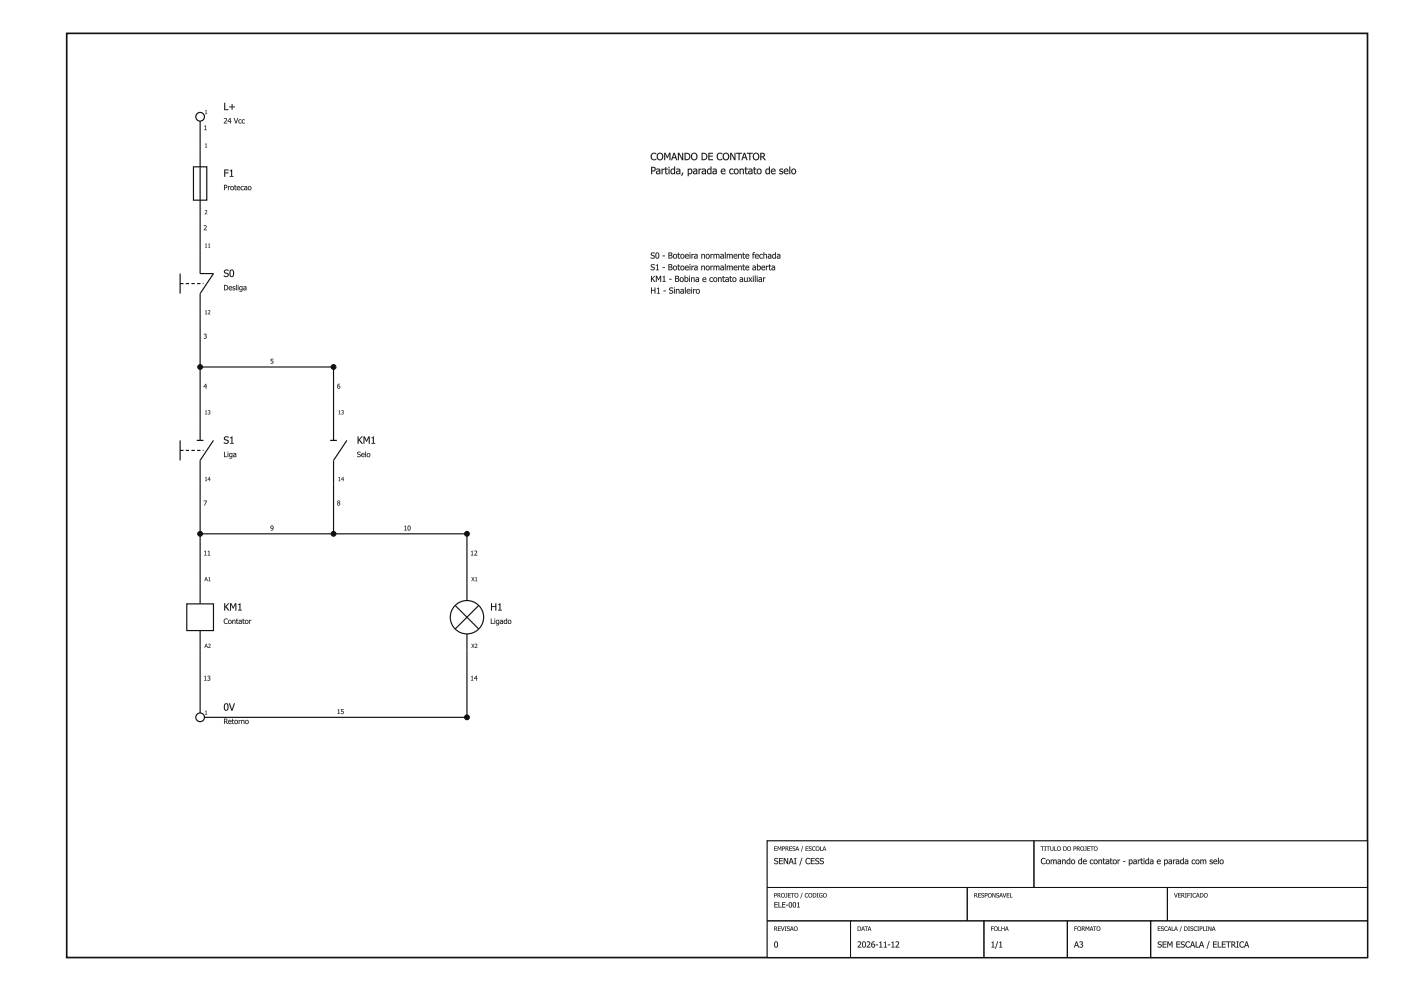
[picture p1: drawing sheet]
<svg xmlns="http://www.w3.org/2000/svg" width="420mm" height="297mm" viewBox="0 0 420 297" stroke-linecap="round" stroke-linejoin="round" font-family="sans-serif">
<path d="M20 10h390.1v277h-390.1z" fill="none" stroke="#111" stroke-width=".5"/>
<path d="M230.1 252h180v35h-180z" fill="#fff"/>
<path d="M230.1 252h180v35h-180z" fill="none" stroke="#111" stroke-width=".35"/>
<path d="M310.1 252v14M230.1 266h180M230.1 276h180" fill="none" stroke="#000" stroke-width=".3"/>
<path d="M310.1 252v14M230.1 266h180M230.1 276h180" fill="none" stroke="#111" stroke-width=".3"/>
<g fill="#111">
<path d="M232.2 253.7h.8v.2h-.6v.3h.6l-.6 .2v.5h.6v.1h-.8zM233.2 253.7h.2l.4 .7 .3-.7h.2v1.3h-.1v-1.1l-.4 .7-.4-.7v1.1h-.2zM234.6 253.7h.3a.44 .44 0 0 1 .5 .5 .44 .44 0 0 1-.6 .3v.5h-.2zM234.8 253.8v.6a.31 .31 0 0 0 .4-.3 .31 .31 0 0 0-.4-.3zM235.6 253.7l.7 .1 .1 .4-.3 .2 .5 .6-.6-.5h-.2v.5h-.2zM235.8 253.8l.1 .5a.25 .25 0 0 0 .3-.2 .25 .25 0 0 0-.3-.3zM236.7 253.7h.8v.2h-.6v.3h.6l-.6 .2v.5h.6v.1h-.8zM237.8 253.8l.5-.1 .2 .3a.32 .32 0 0 0-.4-.3 .32 .32 0 0 0-.2 .4 .32 .32 0 0 0 .4 .2 .42 .42 0 0 1 0 .7 .42 .42 0 0 1-.7-.3l.2 .1a.32 .32 0 0 0 .4 .1 .32 .32 0 0 0 .1-.5 .32 .32 0 0 0-.5 0l-.1-.3zM239 253.7h.2l.5 1.3-.3-.4h-.5l-.3 .4zM239.1 253.9l-.2 .6h.4zM240.7 253.6h.2l-.7 1.7zM241.6 253.7h.8v.2h-.6v.3h.6l-.6 .2v.5h.6v.1h-.8zM242.7 253.8l.5-.1 .2 .3a.32 .32 0 0 0-.4-.3 .32 .32 0 0 0-.3 .4 .32 .32 0 0 0 .5 .2 .42 .42 0 0 1 0 .7 .42 .42 0 0 1-.7-.3l.1 .1a.32 .32 0 0 0 .5 .1 .32 .32 0 0 0 .1-.5 .32 .32 0 0 0-.5 0l-.1-.3zM243.7 253.9l.5-.2 .3 .3a.48 .48 0 0 0-.6 0 .48 .48 0 0 0 0 .7 .48 .48 0 0 0 .6 0 .6 .6 0 0 1-.9 .2 .6 .6 0 0 1 0-.9zM244.6 254.4a.65 .65 0 0 1 1.3 0 .65 .65 0 0 1-1.3 0zM245 253.9l-.1 .1a.49 .49 0 0 0 .1 .7 .49 .49 0 0 0 .7-.3 .49 .49 0 0 0-.5-.6zM246 253.7h.1v1.2l.6 .1h-.7zM247.1 253.7h.2l.5 1.3-.3-.4h-.5l-.3 .4zM247.2 253.9l-.2 .6h.4z"/>
<path d="M232.2 253.7h.8v.2h-.6v.3h.6v.2h-.6v.5l.6-.1v.2h-.8zM232.2 253.7v1.3h.8v-.1h-.6v-.5h.6l-.6-.2v-.4l.6 .1v-.2zM233.2 253.7h.2l.4 .7 .3-.7h.2v1.3h-.2v-1.1l-.3 .8-.4-.8v1.1h-.2zM233.2 253.7v1.3h.2v-1.1l.4 .7 .3-.7 .1 1.1h.1v-1.3h-.2l-.3 .8-.4-.8zM234.6 253.7h.6l.2 .3-.1 .4-.5 .1v.5h-.2zM234.6 253.7v1.3h.2v-.5l.5-.1 .1-.4-.2-.2zM234.8 253.8v.6l.4-.1-.1-.4zM234.8 253.8l.3 .1a.3 .3 0 0 1 .1 .4 .3 .3 0 0 1-.4 .1zM235.6 253.7l.7 .1 .1 .4-.3 .2 .5 .6h-.2l-.4-.5h-.2v.5h-.2zM235.6 253.7v1.3h.2v-.5h.2l.6 .5-.5-.6 .3-.5zM235.8 253.8v.5h.3l.1-.3zM235.8 253.8l.4 .1v.4l-.4 .1zM236.7 253.7h.8v.2h-.6v.3h.6v.2h-.6v.5l.6-.1v.2h-.8zM236.7 253.7v1.3h.8v-.1h-.6v-.5h.6l-.6-.2v-.4l.6 .1v-.2zM237.8 253.8l.5-.1 .2 .3a.28 .28 0 0 0-.4-.2 .28 .28 0 0 0-.1 .4l.5 .2a.45 .45 0 0 1-.3 .6 .45 .45 0 0 1-.6-.3l.5 .2 .2-.2-.6-.5zM237.8 253.8l-.1 .5 .5 .2a.23 .23 0 0 1 .2 .2 .23 .23 0 0 1-.3 .2l-.5-.2v.2l.7 .1 .2-.5-.6-.3-.1-.3 .7 .1v-.2zM239 253.7h.2l.5 1.3h-.2l-.1-.4h-.5l-.2 .4h-.2zM239 253.7l-.4 1.3 .3-.4h.5l.3 .4-.5-1.3zM239.1 253.9l-.2 .6h.4zM239.1 253.8l.2 .7h-.4zM240.7 253.6h.2l-.6 1.7h-.1zM240.7 253.6l-.5 1.7 .7-1.6zM241.6 253.7h.8v.2h-.6v.3h.6v.2h-.6v.5l.6-.1v.2h-.8zM241.6 253.7v1.3h.8v-.1h-.6v-.5h.6l-.6-.2v-.4l.6 .1v-.2zM242.7 253.8l.5-.1 .2 .3a.28 .28 0 0 0-.4-.2 .28 .28 0 0 0-.1 .4l.5 .2a.45 .45 0 0 1-.3 .6 .45 .45 0 0 1-.6-.3l.5 .2 .2-.2-.6-.5zM242.7 253.8l-.1 .5 .5 .2a.23 .23 0 0 1 .2 .2 .23 .23 0 0 1-.3 .2l-.5-.2v.2l.7 .1 .2-.5-.6-.3-.1-.3 .7 .1v-.2zM243.7 253.9l.8-.1v.2l-.6-.1-.2 .5 .3 .4 .5-.1v.2h-.8l-.2-.5zM243.7 253.9l-.2 .5 .2 .5h.8v-.2l-.6 .1-.2-.4 .2-.5 .6 .1v-.2zM244.6 254.4a.67 .67 0 0 1 1.3 0 .67 .67 0 0 1-1.3 0zM244.6 254.4a.65 .65 0 0 0 1.3 0 .65 .65 0 0 0-1.3 0zM244.9 254a.49 .49 0 0 0 0 .6 .49 .49 0 0 0 .6 .1v-.7zM245 253.9l.5 .1a.5 .5 0 0 1 .1 .6 .5 .5 0 0 1-.7 .2zM246 253.7h.1v1.2l.6-.1v.2h-.7zM246 253.7v1.3h.7v-.1h-.6v-1.2zM247.1 253.7h.2l.5 1.3h-.2l-.1-.4h-.5l-.1 .4h-.2zM247.1 253.7l-.4 1.3 .3-.4h.5l.3 .4-.5-1.3zM247.2 253.9l-.2 .6h.4zM247.2 253.8l.2 .7h-.4z"/>
<path d="M232.3 257.3a.59 .59 0 0 1 1 .3 .41 .41 0 0 0-.5-.3 .41 .41 0 0 0-.2 .6 .62 .62 0 0 1 .8 .4 .62 .62 0 0 1-.5 .8 .62 .62 0 0 1-.7-.5 .45 .45 0 0 0 .6 .3 .45 .45 0 0 0 .2-.6l-.8-.4zM233.6 257.2h1.2v.2h-.9v.5h.8v.2h-.8v.7h.9v.2h-1.2zM235 257.2h.4l.7 1.4v-1.4h.2v1.8h-.2l-.8-1.6v1.6h-.3zM237.1 257.2h.3l.6 1.8h-.2l-.2-.5h-.7l-.1 .5h-.3zM237.3 257.4l-.3 .9h.6zM238.1 257.2h.7l-.2 .2v1.4l.2 .2h-.7l.3-.2v-1.4zM240.4 257.1h.2l-.7 2.3h-.2zM241.8 257.4l.7-.2 .4 .1v.3a.67 .67 0 0 0-.9 0 .67 .67 0 0 0 0 1 .67 .67 0 0 0 .9 0 .73 .73 0 0 1-.9 .4 .73 .73 0 0 1-.4-.9zM243.2 257.2h1.1v.2h-.9v.5h.8v.2h-.8v.7h.9v.2h-1.1zM244.7 257.3a.59 .59 0 0 1 .9 .3 .41 .41 0 0 0-.5-.3 .41 .41 0 0 0-.2 .6 .62 .62 0 0 1 .8 .4 .62 .62 0 0 1-.5 .8 .62 .62 0 0 1-.7-.5 .45 .45 0 0 0 .6 .3 .45 .45 0 0 0 .2-.6l-.7-.4zM246 257.3a.59 .59 0 0 1 1 .3 .41 .41 0 0 0-.6-.3 .41 .41 0 0 0-.2 .6 .62 .62 0 0 1 .8 .4 .62 .62 0 0 1-.4 .8 .62 .62 0 0 1-.8-.5h.1a.45 .45 0 0 0 .5 .3 .45 .45 0 0 0 .3-.6l-.8-.4z"/>
<path d="M232.3 257.3l.9-.1 .1 .4a.39 .39 0 0 0-.5-.3 .39 .39 0 0 0-.1 .6l.1 .1a.61 .61 0 0 1 .5 .9 .61 .61 0 0 1-1 .1l-.2-.4 .6 .2 .4-.3-.9-.6zM232.4 257.3l-.1 .7 .6 .3a.29 .29 0 0 1 .3 .2 .29 .29 0 0 1-.3 .3l-.7-.2v.3l.2 .1 .8-.1 .1-.7-.9-.5 .4-.3 .5 .2v-.3zM233.6 257.2h1.2v.2h-.9v.5h.8v.2h-.8v.7h.9v.2h-1.2zM233.6 257.2v1.8h1.2v-.2h-.9v-.7h.8v-.2h-.8v-.5h.9v-.2zM235 257.2h.4l.7 1.4v-1.4h.3v1.8h-.3l-.8-1.6v1.6h-.3zM235 257.2v1.8h.3v-1.6l.8 1.6h.2v-1.8h-.2v1.4l-.7-1.4zM237.1 257.2h.3l.7 1.8h-.3l-.2-.5h-.7l-.1 .5h-.3zM237.1 257.2l-.6 1.8h.3l.1-.5h.7l.2 .5h.2l-.6-1.8zM237.3 257.4l-.3 .9h.6zM237.3 257.4l.3 .9h-.6zM238.1 257.2h.8v.2h-.3v1.4h.3v.2h-.8v-.2h.3v-1.4h-.3zM238.1 257.2v.2h.3v1.4h-.3v.2h.7v-.2h-.2v-1.4h.2v-.2zM240.4 257.1h.2l-.7 2.3h-.2zM240.4 257.1l-.7 2.3h.2l.7-2.3zM241.8 257.4l.6-.3 .6 .2v.3l-.5-.2-.4 .1-.3 .6 .4 .7 .8-.2v.3l-.6 .2-.6-.3-.3-.7zM241.8 257.4l-.1 .2a1.04 1.04 0 0 0 .3 1.4l.8-.1 .1-.3-.4 .2-.4-.1-.3-.4 .1-.6 .5-.3 .5 .2v-.3l-.5-.1zM243.2 257.2h1.1v.2h-.9v.5h.9v.2h-.9v.7h.9v.2h-1.1zM243.2 257.2v1.8h1.1v-.2h-.9v-.7h.8v-.2h-.8v-.5h.9v-.2zM244.7 257.3l.8-.1 .1 .4a.39 .39 0 0 0-.5-.3 .39 .39 0 0 0-.1 .6l.2 .1a.61 .61 0 0 1 .4 .9 .61 .61 0 0 1-1 .1l-.1-.4 .7 .2 .2-.4a.71 .71 0 0 1-.7-.3 .71 .71 0 0 1 0-.8zM244.7 257.3l-.2 .6 .7 .4a.29 .29 0 0 1 .3 .2 .29 .29 0 0 1-.3 .3l-.7-.2v.3l.2 .1 .8-.1 .1-.7-.9-.5 .4-.3 .5 .2v-.3zM246 257.3l.9-.1 .1 .4a.39 .39 0 0 0-.6-.3 .39 .39 0 0 0-.1 .6l.2 .1a.61 .61 0 0 1 .5 .9 .61 .61 0 0 1-1 .1l-.2-.4 .6 .2 .4-.3-.9-.6zM246 257.3v.7l.6 .3a.29 .29 0 0 1 .2 .2 .29 .29 0 0 1-.2 .3l-.8-.2v.3l.3 .1 .8-.1 .1-.7-.9-.5 .4-.3 .5 .2v-.3z"/>
<path d="M312.1 253.7h1l-.4 .2v1.1h-.2v-1.1zM313.2 253.7h.5l-.1 .1 .1 1.2h-.5l.2-.1zM313.8 253.7h1.1l-.5 .2v1.1h-.2v-1.1zM315 253.7h.2v.8a.31 .31 0 0 0 .2 .4 .31 .31 0 0 0 .3-.4v-.8h.2v.8a.48 .48 0 0 1-.4 .5 .48 .48 0 0 1-.5-.5zM316.2 253.7h.1v1.2l.6 .1h-.7zM317 254.4a.65 .65 0 0 1 1.3 0 .65 .65 0 0 1-1.3 0zM317.3 253.9v.1a.49 .49 0 0 0 .1 .7 .49 .49 0 0 0 .7-.3 .49 .49 0 0 0-.5-.6zM318.9 253.7a.72 .72 0 0 1 1 .7 .72 .72 0 0 1-1 .6zM319.1 253.8v1.1a.53 .53 0 0 0 .6-.5 .53 .53 0 0 0-.6-.6zM320 254.4a.65 .65 0 0 1 1.3 0 .65 .65 0 0 1-1.3 0zM320.4 253.9l-.1 .1a.49 .49 0 0 0 .1 .7 .49 .49 0 0 0 .8-.3 .49 .49 0 0 0-.6-.6zM321.9 253.7h.4a.44 .44 0 0 1 .5 .5 .44 .44 0 0 1-.7 .3v.5h-.2zM322.1 253.8v.6a.31 .31 0 0 0 .5-.3 .31 .31 0 0 0-.5-.3zM322.9 253.7l.8 .1v.4l-.2 .2 .5 .6-.7-.5h-.2v.5h-.2zM323.1 253.8l.2 .5a.25 .25 0 0 0 .3-.2 .25 .25 0 0 0-.3-.3zM324 254.4a.65 .65 0 0 1 1.3 0 .65 .65 0 0 1-1.3 0zM324.3 253.9v.1a.49 .49 0 0 0 .1 .7 .49 .49 0 0 0 .7-.3 .49 .49 0 0 0-.5-.6zM325.4 253.7h.4v1.1l-.4 .2-.2-.2h.4v-1zM326.1 253.7h.8v.2h-.7v.3h.6l-.6 .2v.5h.7v.1h-.8zM326.9 253.7h1.1l-.4 .2v1.1h-.2v-1.1zM328 254.4a.65 .65 0 0 1 1.3 0 .65 .65 0 0 1-1.3 0zM328.4 253.9l-.1 .1a.49 .49 0 0 0 .1 .7 .49 .49 0 0 0 .7-.3 .49 .49 0 0 0-.5-.6z"/>
<path d="M312.1 253.7h1v.2h-.4v1.1h-.2v-1.1h-.4zM312.1 253.7l.4 .1v1.2h.2v-1.2l.4-.1zM313.2 253.7h.5l-.1 .1v1.1l.1 .1h-.5l.2-.1v-1.1zM313.2 253.7l.2 .1v1.1l-.2 .1h.5l-.1-.1v-1.1l.1-.1zM313.8 253.7h1.1v.2h-.5v1.1h-.2v-1.1h-.4zM313.8 253.7l.5 .1-.1 1.2h.2v-1.2l.5-.1zM315 253.7h.2v1l.3 .2 .2-.1v-1.1h.2l-.2 1.3-.7-.2zM315 253.7v1.1l.7 .2 .2-.2v-1.1h-.2v1l-.2 .2-.3-.2v-1zM316.2 253.7h.2l-.1 1.2 .6-.1v.2h-.7zM316.2 253.7v1.3h.7v-.1h-.6v-1.2zM316.9 254.4a.7 .7 0 0 1 1.4 0 .7 .7 0 0 1-1.4 0zM317 254.3a.61 .61 0 0 0 1.2 0 .61 .61 0 0 0-1.2 0zM317.3 254v.7l.4 .1 .2-.8-.3-.2zM317.3 253.9l.6 .1a.47 .47 0 0 1 0 .7 .47 .47 0 0 1-.7-.1zM318.9 253.7h.6a.72 .72 0 0 1 .4 1 .72 .72 0 0 1-1 .3zM318.9 253.7v1.3l.8-.1 .2-.4v-.5l-.3-.2zM319.1 253.8v1.1l.4-.1 .2-.2v-.5zM319.1 253.8l.6 .3v.4l-.2 .3-.4 .1zM320 254.4a.67 .67 0 0 1 1.3 0 .67 .67 0 0 1-1.3 0zM320 254.4a.65 .65 0 0 0 1.3 0 .65 .65 0 0 0-1.3 0zM320.3 254a.49 .49 0 0 0 0 .6 .49 .49 0 0 0 .6 .1v-.7zM320.4 253.9l.5 .1a.5 .5 0 0 1 .1 .6 .5 .5 0 0 1-.7 .2zM321.9 253.7h.7l.2 .3-.1 .4-.6 .1v.5h-.2zM321.9 253.7v1.3h.2v-.5l.5-.1 .2-.3-.3-.3zM322.1 253.8v.6l.4-.1v-.4zM322.1 253.8l.3 .1a.3 .3 0 0 1 .2 .4 .3 .3 0 0 1-.5 .1zM322.9 253.7l.8 .1v.4l-.2 .2 .5 .6h-.3l-.4-.5h-.2v.5h-.2zM322.9 253.7v1.3h.2v-.5h.2l.6 .5-.4-.6 .2-.5zM323.1 253.8v.5h.4l.1-.3zM323.1 253.8l.4 .1v.4l-.4 .1zM323.9 254.4a.7 .7 0 0 1 1.4 0 .7 .7 0 0 1-1.4 0zM324 254.4a.62 .62 0 0 0 1.2 0 .62 .62 0 0 0-1.2 0zM324.3 254v.7l.4 .1 .2-.8-.3-.2zM324.3 253.9l.6 .1a.47 .47 0 0 1 0 .7 .47 .47 0 0 1-.7-.1zM325.4 253.7h.4v1.1l-.4 .2-.2-.2h.4v-1zM325.4 253.7l.3 .1-.1 1h-.4l.2 .2 .4-.2v-1.1zM326.1 253.7h.8v.2h-.7v.3h.7v.2h-.7v.5l.7-.1v.2h-.8zM326.1 253.7v1.3h.8v-.1h-.7v-.5h.6l-.6-.2v-.4l.7 .1v-.2zM326.9 253.7h1.1v.2h-.4v1.1h-.2v-1.1h-.5zM326.9 253.7l.5 .1v1.2h.2v-1.2l.4-.1zM328 254.4a.67 .67 0 0 1 1.3 0 .67 .67 0 0 1-1.3 0zM328 254.3a.61 .61 0 0 0 1.2 0 .61 .61 0 0 0-1.2 0zM328.3 254v.7l.5 .1 .1-.8-.2-.2zM328.4 253.9l.5 .1a.47 .47 0 0 1 0 .7 .47 .47 0 0 1-.7-.1z"/>
<path d="M312.4 257.4l.8-.2 .3 .1v.3a.67 .67 0 0 0-.9 0 .67 .67 0 0 0 0 1 .67 .67 0 0 0 .9 0 .73 .73 0 0 1-.9 .4 .73 .73 0 0 1-.4-.9zM313.5 258.3a.7 .7 0 0 1 1.4 0 .7 .7 0 0 1-1.4 0zM314 257.9a.48 .48 0 0 0-.1 .7 .48 .48 0 0 0 .6 .1 .48 .48 0 0 0 .2-.6 .48 .48 0 0 0-.7-.2zM315.1 257.6l.2 .2 .4-.2a.43 .43 0 0 0 .8 0l.4 .3v1.1h-.2v-.8a.28 .28 0 0 0-.2-.4 .28 .28 0 0 0-.4 .3v.9h-.2v-1l-.2-.2-.4 .2v1h-.2zM317.4 258.4a.31 .31 0 0 0 .2 .5 .31 .31 0 0 0 .4-.2v-.4zM317.2 257.7l.9 .1 .1 1.2-.2-.1a.5 .5 0 0 1-.7 .1 .5 .5 0 0 1-.2-.7 .5 .5 0 0 1 .7-.2h.2l-.1-.2h-.7zM318.5 257.6l.3 .2a.47 .47 0 0 1 .5-.2 .47 .47 0 0 1 .3 .5v.9h-.2l-.1-1-.2-.2-.3 .2v1h-.3zM320 257.8l.7-.1v-.6h.3v1.9l-.3-.1a.61 .61 0 0 1-.8 0 .61 .61 0 0 1 0-.9zM320.2 258a.47 .47 0 0 0-.2 .6 .47 .47 0 0 0 .7 .1v-.8zM321.1 258.3a.68 .68 0 0 1 1.3 0 .68 .68 0 0 1-1.3 0zM321.5 257.9a.48 .48 0 0 0-.1 .7 .48 .48 0 0 0 .7 .1 .48 .48 0 0 0 .1-.6 .48 .48 0 0 0-.7-.2zM323.5 257.8l.8-.1v-.6h.2v1.9l-.2-.1a.61 .61 0 0 1-.9 0 .61 .61 0 0 1 0-.9zM323.7 258a.47 .47 0 0 0-.1 .6 .47 .47 0 0 0 .6 .1l.1-.8zM324.9 257.8l.7-.2 .3 .5v.3h-.9a.55 .55 0 0 0 .9 .3 .68 .68 0 0 1-1.1 .2 .68 .68 0 0 1 .1-1.1zM325.1 257.9l-.1 .3h.7l-.2-.4zM327 257.8l.1-.1a.46 .46 0 0 1 .8 .3 .5 .5 0 0 0-.8 0 .5 .5 0 0 0 0 .7 .5 .5 0 0 0 .8 0 .61 .61 0 0 1-.9 .3 .61 .61 0 0 1-.1-1zM327.8 258.3a.7 .7 0 0 1 1.4 0 .7 .7 0 0 1-1.4 0zM328.3 257.9a.48 .48 0 0 0-.1 .7 .48 .48 0 0 0 .7 .1 .48 .48 0 0 0 .1-.6 .48 .48 0 0 0-.7-.2zM329.4 257.6l.3 .2a.47 .47 0 0 1 .5-.2 .47 .47 0 0 1 .3 .5v.9h-.2v-1l-.3-.2-.3 .2v1h-.3zM330.8 257.3h.3v.3h.4v.2h-.4v.9l.4 .1a.32 .32 0 0 1-.3 .3 .32 .32 0 0 1-.3-.3l-.1-1h-.1zM331.9 258.4a.31 .31 0 0 0 .1 .5 .31 .31 0 0 0 .4-.2v-.4zM331.7 257.7l.9 .1 .1 1.2-.3-.1a.5 .5 0 0 1-.6 .1 .5 .5 0 0 1-.2-.7 .5 .5 0 0 1 .6-.2h.2l-.1-.2h-.6zM333 257.3h.2v.3h.4v.2h-.4v.9l.4 .1a.32 .32 0 0 1-.3 .3 .32 .32 0 0 1-.3-.3v-1h-.2zM333.6 258.3a.68 .68 0 0 1 1.3 0 .68 .68 0 0 1-1.3 0zM334 257.9a.48 .48 0 0 0-.1 .7 .48 .48 0 0 0 .7 .1 .48 .48 0 0 0 .1-.6 .48 .48 0 0 0-.7-.2zM335.2 257.6h.2v.2l.5-.1v.2l-.5 .1v1h-.2zM336.8 258.1h.7v.2h-.7zM338.5 257.6l.3 .2a.64 .64 0 0 1 .9 .6 .64 .64 0 0 1-.9 .5v.6h-.3zM338.8 258v.8a.45 .45 0 0 0 .7-.4 .45 .45 0 0 0-.7-.4zM340.1 258.4a.31 .31 0 0 0 .2 .5 .31 .31 0 0 0 .4-.2v-.4zM339.9 257.7l.9 .1 .1 1.2-.2-.1a.5 .5 0 0 1-.7 .1 .5 .5 0 0 1-.1-.7 .5 .5 0 0 1 .6-.2h.2l-.1-.2h-.7zM341.2 257.6h.3v.2l.5-.1v.2l-.5 .1v1h-.3zM342.2 257.3h.2v.3h.4v.2h-.4v.9l.4 .1a.32 .32 0 0 1-.3 .3 .32 .32 0 0 1-.3-.3v-1h-.2zM343 257.6h.2v1.4h-.2zM343 257.2h.2v.2h-.2zM343.6 257.8l.8-.1v-.6h.2v1.9l-.2-.1a.61 .61 0 0 1-.9 0 .61 .61 0 0 1 0-.9zM343.8 258a.47 .47 0 0 0-.1 .6 .47 .47 0 0 0 .6 .1l.1-.8zM345.1 258.4a.31 .31 0 0 0 .2 .5 .31 .31 0 0 0 .4-.2v-.4zM344.9 257.7l.9 .1 .1 1.2-.2-.1a.5 .5 0 0 1-.7 .1 .5 .5 0 0 1-.1-.7 .5 .5 0 0 1 .6-.2h.2l-.1-.2h-.7zM347.1 257.8l.7-.2 .3 .5v.3h-.9a.55 .55 0 0 0 .9 .3 .68 .68 0 0 1-1.1 .2 .68 .68 0 0 1 .1-1.1zM347.3 257.9l-.1 .3h.7l-.2-.4zM349.1 257.6l.2 .2a.64 .64 0 0 1 1 .6 .64 .64 0 0 1-1 .5v.6h-.2zM349.3 258v.8a.45 .45 0 0 0 .7-.4 .45 .45 0 0 0-.7-.4zM350.7 258.4a.31 .31 0 0 0 .2 .5 .31 .31 0 0 0 .4-.2v-.4zM350.5 257.7l.9 .1 .1 1.2-.2-.1a.5 .5 0 0 1-.7 .1 .5 .5 0 0 1-.2-.7 .5 .5 0 0 1 .7-.2h.2l-.1-.2h-.7zM351.8 257.6h.2v.2l.5-.1v.2l-.5 .1v1h-.2zM352.9 258.4a.31 .31 0 0 0 .1 .5 .31 .31 0 0 0 .4-.2v-.4zM352.7 257.7l.9 .1 .1 1.2-.3-.1a.5 .5 0 0 1-.6 .1 .5 .5 0 0 1-.2-.7 .5 .5 0 0 1 .7-.2h.1l-.1-.2h-.6zM354.1 257.8l.7-.1v-.6h.2v1.9l-.2-.1a.61 .61 0 0 1-.8 0 .61 .61 0 0 1-.1-.9zM354.2 258a.47 .47 0 0 0-.1 .6 .47 .47 0 0 0 .6 .1l.1-.8zM355.6 258.4a.31 .31 0 0 0 .1 .5 .31 .31 0 0 0 .4-.2v-.4zM355.4 257.7l.9 .1 .1 1.2-.3-.1a.5 .5 0 0 1-.6 .1 .5 .5 0 0 1-.2-.7 .5 .5 0 0 1 .7-.2h.1l-.1-.2h-.6zM357.5 257.8l.1-.1a.46 .46 0 0 1 .8 .3 .5 .5 0 0 0-.7 0 .5 .5 0 0 0 0 .7 .5 .5 0 0 0 .7 0 .61 .61 0 0 1-.9 .3 .61 .61 0 0 1-.1-1zM358.4 258.3a.68 .68 0 0 1 1.3 0 .68 .68 0 0 1-1.3 0zM358.8 257.9a.48 .48 0 0 0-.1 .7 .48 .48 0 0 0 .7 .1 .48 .48 0 0 0 .1-.6 .48 .48 0 0 0-.7-.2zM360 257.6l.2 .2 .4-.2a.43 .43 0 0 0 .7 0l.4 .3v1.1h-.2v-.8a.28 .28 0 0 0-.2-.4 .28 .28 0 0 0-.3 .3v.9h-.3v-1l-.2-.2-.3 .2v1h-.2zM362.9 257.7h.8v.3l-.2-.2a.25 .25 0 0 0-.4 0 .25 .25 0 0 0 0 .4 .49 .49 0 0 1 .6 .3 .49 .49 0 0 1-.4 .6 .49 .49 0 0 1-.5-.4 .3 .3 0 0 0 .4 .2 .3 .3 0 0 0 .1-.4l-.1-.1a.4 .4 0 0 1-.4-.2 .4 .4 0 0 1 .1-.5zM364 257.8l.7-.2 .3 .5 .1 .3h-1a.55 .55 0 0 0 .9 .3 .68 .68 0 0 1-1 .2 .68 .68 0 0 1 0-1.1zM364.2 257.9l-.1 .3h.7l-.2-.4zM365.3 257.1h.2v1.9h-.2zM365.6 258.3a.7 .7 0 0 1 1.4 0 .7 .7 0 0 1-1.4 0zM366.1 257.9a.48 .48 0 0 0-.1 .7 .48 .48 0 0 0 .6 .1 .48 .48 0 0 0 .2-.6 .48 .48 0 0 0-.7-.2z"/>
<path d="M312.4 257.4l.6-.3 .6 .2v.3l-.5-.2-.4 .1-.3 .6 .4 .7 .8-.2v.3l-.6 .2-.6-.3-.2-.7zM312.4 257.4l-.1 .2a1.04 1.04 0 0 0 .4 1.4l.8-.1v-.3l-.4 .2-.4-.1-.3-.4 .1-.6 .5-.3 .5 .2v-.3l-.5-.1zM313.6 258.3a.67 .67 0 0 1 1.3 0 .67 .67 0 0 1-1.3 0zM313.8 257.8a.69 .69 0 0 0 0 1 .69 .69 0 0 0 .9 .1 .68 .68 0 0 0 .1-1 .68 .68 0 0 0-1-.1zM314 257.9a.47 .47 0 0 0-.1 .7 .47 .47 0 0 0 .6 .1v-.8zM313.8 258.3a.45 .45 0 0 1 .9 0 .45 .45 0 0 1-.9 0zM315.1 257.6l.3 .2 .4-.2 .3 .2 .6-.1 .2 1.3h-.3v-1l-.2-.2-.3 .2v1h-.2v-1l-.2-.2-.4 .2 .1 1h-.3zM315.1 257.6v1.4h.2v-1l.4-.2 .2 .2v1h.2v-1l.3-.2 .3 .2v1h.2l-.2-1.3-.6 .2-.3-.3-.5 .2zM317.4 258.4a.25 .25 0 0 0 .1 .4 .25 .25 0 0 0 .3 0l.2-.5zM317.4 258.4l.6-.1v.4l-.5 .1zM317.2 257.7l.7-.1 .3 .3v1.1h-.4a.45 .45 0 0 1-.6-.1 .45 .45 0 0 1 0-.5l.8-.3-.2-.2h-.6zM317.2 257.7v.2h.7l.1 .2h-.2a.52 .52 0 0 0-.5 .2 .52 .52 0 0 0-.2 .5l.3 .2 .6-.2 .2 .2-.1-1.2zM318.5 257.6l1 .1 .1 1.3h-.2v-.9l-.3-.3-.3 .2v1h-.3zM318.5 257.6v1.4h.3l-.1-1 .4-.2 .3 .2v1h.2v-.9a.46 .46 0 0 0-.3-.5 .46 .46 0 0 0-.6 .2zM320 257.8l.7-.1v-.6h.3v1.9l-1-.1-.2-.6zM320 257.8l-.2 .5 .2 .6 1 .1v-1.9h-.3l.1 .6zM320.2 258l-.1 .7h.6v-.8zM320.2 257.9h.6l-.1 .8a.48 .48 0 0 1-.7 0 .48 .48 0 0 1 .2-.7zM321.1 258.3a.67 .67 0 0 1 1.3 0 .67 .67 0 0 1-1.3 0zM321.4 257.8a.69 .69 0 0 0-.1 1 .69 .69 0 0 0 1 .1h-.1a.68 .68 0 0 0 .1-1 .68 .68 0 0 0-.9-.1zM321.5 257.9a.47 .47 0 0 0-.1 .7 .47 .47 0 0 0 .7 .1v-.8zM321.3 258.3a.45 .45 0 0 1 .9 0 .45 .45 0 0 1-.9 0zM323.5 257.8l.8-.1-.1-.6h.3v1.9l-1-.1-.2-.6zM323.5 257.8l-.1 .5 .1 .6 1 .1v-1.9h-.2v.6zM323.7 258v.7h.6v-.8zM323.7 257.9h.6v.8a.48 .48 0 0 1-.8 0 .48 .48 0 0 1 .2-.8zM324.9 257.8a.59 .59 0 0 1 .7-.1 .59 .59 0 0 1 .3 .7h-.9l.2 .4 .7-.1-.2 .3h-.7l-.3-.5zM324.9 257.8a.71 .71 0 0 0-.1 .9 .71 .71 0 0 0 .7 .3l.4-.1v-.2l-.7 .1-.3-.5 1 .1v-.4l-.3-.4zM325.1 257.9l-.1 .3h.7l-.2-.4zM325.1 257.9l.4-.1 .2 .4h-.8zM327 257.8l.7-.2 .2 .4-.3-.2a.49 .49 0 0 0-.6 .3 .49 .49 0 0 0 .2 .6h.7v.2h-.9l-.2-.6zM327 257.8l-.2 .5 .2 .6 .6 .1 .3-.1v-.2a.5 .5 0 0 1-.8 0 .5 .5 0 0 1 .1-.8l.3-.1 .4 .2v-.3zM327.8 258.3a.7 .7 0 0 1 1.4 0 .7 .7 0 0 1-1.4 0zM328.2 257.8a.69 .69 0 0 0-.1 1 .69 .69 0 0 0 .9 .1l.2-.6-.2-.5-.4-.2zM328.3 257.9a.47 .47 0 0 0-.1 .7 .47 .47 0 0 0 .7 .1v-.8zM328.1 258.3a.45 .45 0 0 1 .9 0 .45 .45 0 0 1-.9 0zM329.4 257.6l1 .1 .1 1.3h-.2l-.1-1.1-.2-.1-.3 .2v1h-.3zM329.4 257.6v1.4h.3l-.1-1 .4-.2 .3 .2v1h.2l-.1-1.3-.4-.1-.4 .2zM330.8 257.2h.3v.4h.4v.2h-.4v.8l.4 .2v.2l-.6-.2-.1-1h-.1zM330.8 257.3l-.1 .5h.2v1l.6 .2v-.2h-.4v-.3v-.7h.4v-.2l-.4 .1v-.4zM331.9 258.4v.4l.5-.1v-.4zM331.9 258.4l.5-.1v.4a.3 .3 0 0 1-.5 .1 .3 .3 0 0 1 0-.4zM331.7 257.7l.6-.1 .3 .3 .1 1.1h-.4a.45 .45 0 0 1-.6-.1 .45 .45 0 0 1-.1-.5l.8-.3-.1-.2h-.6zM331.7 257.7v.2h.6l.1 .2h-.2a.52 .52 0 0 0-.5 .2 .52 .52 0 0 0-.1 .5l.2 .2 .6-.2 .3 .2-.1-1.1-.3-.3zM333 257.2h.2v.4h.5v.2h-.5v.8l.5 .2v.2l-.7-.2v-1h-.2zM333 257.3l-.2 .5h.2v1l.6 .2v-.2h-.3l-.1-.3v-.7h.4v-.2l-.4 .1v-.4zM333.6 258.3a.68 .68 0 0 1 1.3 0 .68 .68 0 0 1-1.3 0zM333.9 257.8a.69 .69 0 0 0-.1 1 .69 .69 0 0 0 1 .1l.1-.6-.1-.5-.5-.2zM334.1 257.9a.47 .47 0 0 0-.2 .7 .47 .47 0 0 0 .7 .1v-.8zM333.8 258.3a.45 .45 0 0 1 .9 0 .45 .45 0 0 1-.9 0zM335.2 257.6h.2v.2l.5-.2v.3l-.5 .1v1h-.2zM335.2 257.6v1.4h.2v-1l.5-.1v-.2l-.5 .2v-.3zM336.8 258.1h.7v.2h-.7zM336.8 258.1v.2h.7v-.2zM338.5 257.6l.3 .2a.65 .65 0 0 1 .9 .6 .65 .65 0 0 1-.9 .6v.5h-.3zM338.5 257.6v1.9h.3v-.6l.7-.1 .2-.7-.3-.4-.6 .1zM338.8 258v.8h.4l.2-.8zM338.8 258l.1-.1a.49 .49 0 0 1 .6 .5 .49 .49 0 0 1-.7 .4zM340.1 258.4a.25 .25 0 0 0 .1 .4 .25 .25 0 0 0 .3 0l.2-.5zM340.1 258.4l.6-.1v.4l-.5 .1zM339.9 257.7l.7-.1 .3 .3v1.1h-.4a.45 .45 0 0 1-.6-.1 .45 .45 0 0 1 0-.5l.8-.3-.2-.2h-.6zM339.9 257.7v.2h.7l.1 .2h-.2a.52 .52 0 0 0-.5 .2 .52 .52 0 0 0-.1 .5l.2 .2 .6-.2 .2 .2-.1-1.2zM341.2 257.6h.3v.2l.5-.2v.3l-.5 .1v1h-.3zM341.2 257.6v1.4h.3v-1l.5-.1v-.2l-.5 .2v-.3zM342.1 257.2h.3v.4h.4v.2h-.4v.8l.4 .2v.2l-.6-.2v-1h-.2zM342.2 257.3l-.2 .5h.2v1l.6 .2v-.2h-.4v-.3v-.7h.4v-.2l-.4 .1v-.4zM343 257.6h.2v1.4h-.2zM343 257.6v1.4h.2v-1.4zM342.9 257.2h.3v.2h-.3zM343 257.2v.2h.2v-.2zM343.6 257.8l.8-.1v-.6h.2v1.9l-1-.1-.2-.6zM343.6 257.8l-.1 .5 .1 .6 1 .1v-1.9h-.2v.6zM343.8 258v.7h.6v-.8zM343.8 257.9h.6v.8a.48 .48 0 0 1-.8 0 .48 .48 0 0 1 .2-.8zM345.1 258.4a.25 .25 0 0 0 .1 .4 .25 .25 0 0 0 .3 0l.2-.5zM345.1 258.4l.6-.1v.4l-.5 .1zM344.9 257.7l.7-.1 .3 .3v1.1h-.4a.45 .45 0 0 1-.6-.1 .45 .45 0 0 1 0-.5l.8-.3-.2-.2h-.6zM344.9 257.7v.2h.7l.1 .2h-.2a.52 .52 0 0 0-.5 .2 .52 .52 0 0 0-.1 .5l.2 .2 .6-.2 .2 .2-.1-1.2zM347.1 257.8l.5-.2 .4 .2 .1 .6h-.9l.2 .4 .7-.1v.2l-.5 .2-.5-.2-.2-.6zM347.1 257.8a.71 .71 0 0 0-.1 .9 .71 .71 0 0 0 .7 .3l.4-.1v-.2l-.7 .1-.3-.5 1 .1v-.4l-.3-.4zM347.3 257.9l-.1 .3h.7l-.2-.4zM347.3 257.9l.4-.1 .2 .4h-.8zM349.1 257.6l1 .2a.72 .72 0 0 1 .1 .9 .72 .72 0 0 1-.9 .3l.1 .5h-.3zM349.1 257.6v1.9h.2v-.6l.8-.1 .1-.5a.53 .53 0 0 0-.2-.6 .53 .53 0 0 0-.7 .1zM349.3 258v.8h.5l.1-.8zM349.3 258l.2-.1a.49 .49 0 0 1 .6 .5 .49 .49 0 0 1-.8 .4zM350.7 258.4v.4l.6-.1v-.4zM350.7 258.4l.6-.1-.1 .4a.3 .3 0 0 1-.4 .1 .3 .3 0 0 1-.1-.4zM350.5 257.7l.7-.1 .3 .3v1.1h-.4a.45 .45 0 0 1-.6-.1 .45 .45 0 0 1 0-.5l.8-.3-.2-.2h-.6zM350.5 257.7v.2h.7l.1 .2h-.2a.52 .52 0 0 0-.5 .2 .52 .52 0 0 0-.2 .5l.3 .2 .6-.2 .2 .2v-1.1l-.3-.3zM351.8 257.6h.3l-.1 .2 .5-.2v.3l-.5 .1 .1 1h-.3zM351.8 257.6v1.4h.2v-1l.5-.1v-.2l-.5 .2v-.3zM352.9 258.4v.4l.5-.1v-.4zM352.9 258.4l.5-.1v.4a.3 .3 0 0 1-.4 .1 .3 .3 0 0 1-.1-.4zM352.7 257.7l.6-.1 .3 .3 .1 1.1h-.4a.45 .45 0 0 1-.6-.1 .45 .45 0 0 1-.1-.5l.8-.3-.1-.2h-.6zM352.7 257.7v.2h.6l.1 .2h-.1a.52 .52 0 0 0-.6 .2 .52 .52 0 0 0-.1 .5l.2 .2 .6-.2 .3 .2-.1-1.1-.3-.3zM354.1 257.8l.7-.1v-.6h.2v1.9l-1-.1-.1-.6zM354.1 257.8l-.2 .5 .1 .6 1 .1v-1.9h-.2v.6zM354.2 258a.47 .47 0 0 0-.1 .5 .47 .47 0 0 0 .5 .3l.2-.9zM354.2 257.9h.6l-.1 .9-.5-.1zM355.6 258.4v.4l.5-.1v-.4zM355.6 258.4l.5-.1v.4a.29 .29 0 0 1-.5 .1 .29 .29 0 0 1 0-.4zM355.4 257.7l.9 .1 .1 1.2-1.1-.1 .1-.6 .7-.2-.1-.2h-.6zM355.4 257.7v.2h.6l.1 .2h-.1a.5 .5 0 0 0-.6 .2 .5 .5 0 0 0 0 .6l.4 .1 .3-.2 .3 .2-.1-1.2zM357.5 257.8l.7-.2 .2 .4-.3-.2a.49 .49 0 0 0-.5 .6 .49 .49 0 0 0 .6 .4l.2-.1v.2l-.4 .2-.5-.3zM357.5 257.8l-.1 .5 .1 .6h.9v-.2l-.6 .1-.2-.5 .2-.5 .6 .2v-.3zM358.4 258.3a.67 .67 0 0 1 1.3 0 .67 .67 0 0 1-1.3 0zM358.7 257.8a.69 .69 0 0 0-.1 1 .69 .69 0 0 0 1 .1 .68 .68 0 0 0 0-1 .68 .68 0 0 0-.9-.1zM358.9 257.9a.47 .47 0 0 0-.2 .7 .47 .47 0 0 0 .7 .1v-.8zM358.6 258.3a.45 .45 0 0 1 .9 0 .45 .45 0 0 1-.9 0zM360 257.6l.2 .2 .5-.2 .2 .2 .7-.1 .2 1.3h-.3v-1l-.2-.2-.3 .2v1h-.3v-1l-.2-.2-.3 .2v1h-.2zM360 257.6v1.4h.2v-1l.3-.2 .2 .2v1h.3v-1l.3-.2 .2 .2v1h.2l-.1-1.3-.7 .2-.2-.3-.5 .2zM362.9 257.7h.8v.3l-.7-.1 .3 .3a.46 .46 0 0 1 .4 .7 .46 .46 0 0 1-.7 .1l-.2-.3 .5 .1 .2-.2-.7-.3zM362.9 257.7v.6l.6 .2a.37 .37 0 0 1-.3 .4 .37 .37 0 0 1-.4-.2v.2l.4 .1 .4-.1 .2-.3-.8-.6 .3-.2 .4 .2v-.3zM364 257.8l.5-.2 .4 .2 .2 .6h-1l.3 .4 .6-.1a.61 .61 0 0 1-.7 .4 .61 .61 0 0 1-.4-.8zM364.1 257.8a.71 .71 0 0 0-.2 .9 .71 .71 0 0 0 .8 .3l.3-.1v-.2l-.6 .1-.3-.5 1 .1-.1-.4-.3-.4zM364.2 257.9l-.1 .3h.7l-.2-.4zM364.2 257.9l.5-.1 .1 .4h-.7zM365.3 257.1h.2v1.9h-.2zM365.3 257.1v1.9h.2v-1.9zM365.6 258.3a.7 .7 0 0 1 1.4 0 .7 .7 0 0 1-1.4 0zM365.9 257.8a.69 .69 0 0 0 0 1 .69 .69 0 0 0 .9 .1l.2-.6-.2-.5-.4-.2zM366.1 257.9a.47 .47 0 0 0-.1 .7 .47 .47 0 0 0 .6 .1v-.8zM365.9 258.3a.45 .45 0 0 1 .9 0 .45 .45 0 0 1-.9 0z"/>
<path d="M232.2 267.7h.3a.44 .44 0 0 1 .5 .5 .44 .44 0 0 1-.6 .3v.5h-.2zM232.4 267.9v.5a.31 .31 0 0 0 .4-.3 .31 .31 0 0 0-.4-.2zM233.2 267.7l.7 .1 .1 .4-.3 .2 .5 .6-.6-.5h-.2v.5h-.2zM233.4 267.9l.1 .4a.25 .25 0 0 0 .3-.2 .25 .25 0 0 0-.3-.2zM234.2 268.4a.65 .65 0 0 1 1.3 0 .65 .65 0 0 1-1.3 0zM234.6 267.9l-.1 .1a.49 .49 0 0 0 .1 .7 .49 .49 0 0 0 .7-.3 .49 .49 0 0 0-.5-.6zM235.6 267.7h.5l-.1 1.1-.3 .2-.3-.2h.5v-1zM236.3 267.7h.8v.2h-.6v.3h.6l-.6 .2v.5h.6v.1h-.8zM237.2 267.7h1.1l-.5 .2v1.1h-.2v-1.1zM238.3 268.4a.64 .64 0 0 1 1.2 0 .64 .64 0 0 1-1.2 0zM238.6 267.9v.1a.49 .49 0 0 0 .1 .7 .49 .49 0 0 0 .7-.3 .49 .49 0 0 0-.6-.6zM240.5 267.6h.2l-.7 1.7zM241.5 267.9l.6-.2 .2 .3a.48 .48 0 0 0-.6 0 .48 .48 0 0 0 0 .7 .48 .48 0 0 0 .6 0 .6 .6 0 0 1-.9 .2 .6 .6 0 0 1 0-.9zM242.4 268.4a.65 .65 0 0 1 1.3 0 .65 .65 0 0 1-1.3 0zM242.8 267.9l-.1 .1a.49 .49 0 0 0 .1 .7 .49 .49 0 0 0 .8-.3 .49 .49 0 0 0-.6-.6zM243.8 267.7a.72 .72 0 0 1 1 .7 .72 .72 0 0 1-1 .6zM244 267.9v1a.53 .53 0 0 0 .6-.5 .53 .53 0 0 0-.6-.5zM245 267.7h.5l-.2 .1 .2 1.2h-.5l.1-.1zM245.8 267.9l.6-.2 .3 .3a.52 .52 0 0 0-.9 .3 .52 .52 0 0 0 .7 .5v-.3l-.3-.1h.5v.5a.69 .69 0 0 1-1-.1 .69 .69 0 0 1 .1-.9zM246.8 268.4a.65 .65 0 0 1 1.3 0 .65 .65 0 0 1-1.3 0zM247.2 267.9l-.1 .1a.49 .49 0 0 0 .1 .7 .49 .49 0 0 0 .7-.3 .49 .49 0 0 0-.5-.6z"/>
<path d="M232.2 267.7h.6l.2 .3-.1 .4-.5 .1v.5h-.2zM232.2 267.7v1.3h.2v-.5l.4-.1 .2-.3-.2-.3zM232.4 267.9v.5l.4-.1-.1-.4zM232.4 267.8l.3 .1a.3 .3 0 0 1 .1 .4 .3 .3 0 0 1-.4 .1zM233.2 267.7l.7 .1 .1 .4-.3 .2 .5 .6h-.2l-.4-.5h-.2v.5h-.2zM233.2 267.7v1.3h.2v-.5h.2l.6 .5-.5-.6 .3-.2-.1-.4zM233.4 267.9v.4h.3l.1-.3zM233.4 267.8l.4 .1v.4l-.4 .1zM234.2 268.4a.67 .67 0 0 1 1.3 0 .67 .67 0 0 1-1.3 0zM234.2 268.4a.65 .65 0 0 0 1.3 0 .65 .65 0 0 0-1.3 0zM234.5 268v.7l.5 .1 .1-.8-.2-.2zM234.6 267.9l.5 .1a.47 .47 0 0 1 0 .7 .47 .47 0 0 1-.7-.1zM235.6 267.7h.5l-.1 1.1-.3 .2-.3-.2h.5v-1zM235.6 267.7l.3 .1v.9l-.5 .1 .2 .2 .4-.1 .1-.2v-1zM236.3 267.7h.9v.2h-.7v.3h.6v.2h-.6v.5l.7-.1v.2h-.9zM236.3 267.7v1.3h.8v-.1h-.6v-.5h.6l-.6-.2v-.4l.6 .1v-.2zM237.2 267.7h1.1v.2h-.5v1.1h-.2v-1.1h-.4zM237.2 267.7l.4 .1v1.2h.2v-1.2l.5-.1zM238.2 268.4a.7 .7 0 0 1 1.4 0 .7 .7 0 0 1-1.4 0zM238.3 268.3a.61 .61 0 0 0 1.2 0 .61 .61 0 0 0-1.2 0zM238.6 268v.7l.4 .1 .2-.8-.3-.2zM238.6 267.9l.5 .1a.47 .47 0 0 1 .1 .7 .47 .47 0 0 1-.7-.1zM240.5 267.6h.2l-.5 1.7h-.2zM240.5 267.6l-.5 1.7 .7-1.6zM241.5 267.9l.9-.1v.2l-.7-.1-.2 .5 .2 .4 .7-.1v.2h-.9l-.2-.5zM241.5 267.9l-.1 .5 .1 .5h.8v-.2l-.6 .1-.2-.4 .2-.5 .6 .1v-.2zM242.4 268.4a.67 .67 0 0 1 1.3 0 .67 .67 0 0 1-1.3 0zM242.4 268.3a.65 .65 0 0 0 1.3 0 .65 .65 0 0 0-1.3 0zM242.7 268v.7l.5 .1 .1-.8-.2-.2zM242.8 267.9l.5 .1a.47 .47 0 0 1 0 .7 .47 .47 0 0 1-.7-.1zM243.8 267.7h.6l.4 .3v.5l-.2 .4-.8 .1zM243.8 267.7v1.3l.7-.1 .3-.4-.1-.5-.2-.2zM244 267.9v1l.4-.1 .2-.2v-.5zM244 267.8l.6 .3v.4l-.2 .3-.4 .1zM244.9 267.7h.6l-.2 .1v1.1l.2 .1h-.6l.2-.1v-1.1zM245 267.7l.1 .1v1.1l-.1 .1h.5l-.2-.1v-1.1l.2-.1zM245.8 267.9l.6-.2 .3 .1-.1 .2a.52 .52 0 0 0-.7 0 .52 .52 0 0 0 .1 .8h.5v-.3h-.3v-.2h.5v.6h-.8l-.3-.4zM245.8 267.9l-.2 .5 .2 .5h.9v-.5h-.5l.3 .1v.3l-.3 .1-.3-.1-.1-.5 .2-.4 .7 .1v-.2zM246.8 268.4a.67 .67 0 0 1 1.3 0 .67 .67 0 0 1-1.3 0zM246.8 268.4a.62 .62 0 0 0 1.2 0 .62 .62 0 0 0-1.2 0zM247.1 268v.7l.4 .1 .2-.8-.2-.2zM247.1 267.9l.6 .1a.47 .47 0 0 1 0 .7 .47 .47 0 0 1-.7-.1z"/>
<path d="M232.2 270.4h1v.2h-.8v.4h.8v.2h-.8v.6h.8v.2h-1zM233.5 270.4h.2v1.4h.7v.2h-.9zM234.6 270.4h1v.2h-.8v.4h.7v.2h-.7v.6h.8v.2h-1zM235.7 271.2h.6v.2h-.6zM236.7 270.5a.65 .65 0 0 1 .8 .2 .65 .65 0 0 1 0 .8 .55 .55 0 0 1-.7 .5 .55 .55 0 0 1-.3-.8zM236.9 270.6a.72 .72 0 0 0 .3 1.2 .72 .72 0 0 0-.3-1.2zM237.9 270.5a.65 .65 0 0 1 .8 .2 .65 .65 0 0 1 0 .8 .55 .55 0 0 1-.7 .5 .55 .55 0 0 1-.3-.8zM238.1 270.6a.72 .72 0 0 0 .3 1.2 .72 .72 0 0 0-.3-1.2zM239.1 270.6l.5-.2v1.4l.3 .2h-.8l.3-.2v-1z"/>
<path d="M232.2 270.4h1v.2h-.8v.4h.8v.2h-.8v.6h.8v.2h-1zM232.2 270.4v1.6h1v-.2h-.8v-.6h.8v-.2h-.8v-.4h.8v-.2zM233.4 270.4h.3v1.4h.7v.2h-1zM233.5 270.4v1.6h.9v-.2h-.7v-1.4zM234.5 270.4h1.1v.2h-.8v.4h.7v.2h-.7v.6h.8v.2h-1.1zM234.6 270.4v1.6h1v-.2h-.8v-.6h.7v-.2h-.7v-.4h.8v-.2zM235.7 271.2h.6v.2h-.6zM235.7 271.2v.2h.6v-.2zM236.7 270.5l.7 .1a.8 .8 0 0 1 .2 .9 .8 .8 0 0 1-.9 .5l-.2-.8zM236.7 270.5v.1a.93 .93 0 0 0 .3 1.4l.4-.2a.79 .79 0 0 0 .2-.9 .79 .79 0 0 0-.9-.4zM236.9 270.6l-.2 .9 .3 .4 .3-.3v-.7l-.1-.3zM236.9 270.6l.4 .2-.2 1.1-.3-.3zM237.9 270.5l.7 .1a.8 .8 0 0 1 .2 .9 .8 .8 0 0 1-.9 .5l-.2-.8zM237.9 270.5v.1a.93 .93 0 0 0 .3 1.4l.4-.2a.79 .79 0 0 0 .2-.9 .79 .79 0 0 0-.9-.4zM238.1 270.6l-.1 .9 .2 .4 .3-.3v-.7l-.1-.3zM238.1 270.6l.4 .2-.2 1.1-.3-.3zM239.1 270.6l.5-.2v1.4h.3v.2h-.8v-.2h.3v-1zM239.1 270.6l.3 .2v1.1l-.3 .1h.8l-.3-.1v-1.5z"/>
</g>
<path d="M290.1 266v10" fill="none" stroke="#000" stroke-width=".3"/>
<path d="M290.1 266v10" fill="none" stroke="#111" stroke-width=".3"/>
<g fill="#111">
<path d="M292.2 267.7l.7 .1 .1 .4-.2 .2 .4 .6-.6-.5h-.2v.5h-.2zM292.4 267.9l.1 .4a.25 .25 0 0 0 .4-.2 .25 .25 0 0 0-.3-.2zM293.3 267.7h.8v.2h-.6v.3h.6l-.6 .2v.5h.6v.1h-.8zM294.4 267.8l.5-.1 .2 .3a.32 .32 0 0 0-.4-.3 .32 .32 0 0 0-.2 .4 .32 .32 0 0 0 .4 .2 .42 .42 0 0 1 0 .7 .42 .42 0 0 1-.6-.3l.1 .1a.32 .32 0 0 0 .4 .1 .32 .32 0 0 0 .1-.5 .32 .32 0 0 0-.4 0l-.2-.3zM295.3 267.7h.4a.44 .44 0 0 1 .5 .5 .44 .44 0 0 1-.7 .3v.5h-.2zM295.5 267.9v.5a.31 .31 0 0 0 .5-.3 .31 .31 0 0 0-.5-.2zM296.2 268.4a.65 .65 0 0 1 1.3 0 .65 .65 0 0 1-1.3 0zM296.6 267.9l-.1 .1a.49 .49 0 0 0 .2 .7 .49 .49 0 0 0 .7-.3 .49 .49 0 0 0-.6-.6zM297.6 267.7h.3l.5 1v-1h.1v1.3h-.1l-.6-1.1v1.1h-.2zM298.9 267.8l.5-.1 .2 .3a.32 .32 0 0 0-.4-.3 .32 .32 0 0 0-.2 .4 .32 .32 0 0 0 .4 .2 .42 .42 0 0 1 0 .7 .42 .42 0 0 1-.7-.3l.2 .1a.32 .32 0 0 0 .4 .1 .32 .32 0 0 0 .1-.5 .32 .32 0 0 0-.5 0l-.1-.3zM300.1 267.7h.2l.5 1.3-.3-.4h-.5l-.3 .4zM300.2 267.9l-.2 .6h.4zM300.7 267.7h.2l.3 1.1 .4-1.1h.2l-.5 1.3h-.2zM301.9 267.7h.8v.2h-.6v.3h.6l-.6 .2v.5h.6v.1h-.8zM302.9 267.7h.2v1.2l.6 .1h-.8z"/>
<path d="M292.2 267.7l.8 .1v.4l-.2 .2 .4 .6h-.2l-.4-.5h-.2v.5h-.2zM292.2 267.7v1.3h.2v-.5h.2l.6 .5-.5-.6 .3-.5zM292.4 267.9v.4h.4v-.3zM292.4 267.8l.4 .1v.4l-.4 .1zM293.3 267.7h.9v.2h-.7v.3h.6v.2h-.6v.5l.7-.1v.2h-.9zM293.3 267.7v1.3h.8v-.1h-.6v-.5h.6l-.6-.2v-.4l.6 .1v-.2zM294.4 267.8h.7v.2l-.4-.2-.2 .2 .7 .5-.3 .5-.6-.1v-.2l.4 .2 .3-.2-.7-.5zM294.4 267.8v.5l.4 .2a.23 .23 0 0 1 .2 .2 .23 .23 0 0 1-.3 .2l-.4-.2v.2l.6 .1 .2-.5-.6-.3v-.3l.6 .1v-.2zM295.3 267.7h.7l.2 .3-.1 .4-.6 .1v.5h-.2zM295.3 267.7v1.3h.2v-.5l.5-.1 .2-.3-.3-.3zM295.5 267.9v.5l.4-.1v-.4zM295.5 267.8l.3 .1a.3 .3 0 0 1 .2 .4 .3 .3 0 0 1-.5 .1zM296.2 268.4a.67 .67 0 0 1 1.3 0 .67 .67 0 0 1-1.3 0zM296.3 268.4a.62 .62 0 0 0 1.2 0 .62 .62 0 0 0-1.2 0zM296.5 268h.1a.49 .49 0 0 0-.1 .6 .49 .49 0 0 0 .6 .1v-.7zM296.6 267.9l.4-.1 .2 .3a.47 .47 0 0 1-.1 .6 .47 .47 0 0 1-.6 .1zM297.6 267.7h.3l.5 1v-1h.2v1.3h-.3l-.5-1.1v1.1h-.2zM297.6 267.7v1.3h.2v-1.1l.6 1.1h.1v-1.3h-.1v1l-.5-1zM298.9 267.8l.5-.1 .2 .3a.28 .28 0 0 0-.4-.2 .28 .28 0 0 0-.1 .4l.5 .2a.45 .45 0 0 1-.3 .6 .45 .45 0 0 1-.6-.3l.5 .2 .2-.2-.6-.5zM298.9 267.8l-.1 .5 .5 .2a.23 .23 0 0 1 .2 .2 .23 .23 0 0 1-.3 .2l-.5-.2v.2l.7 .1 .2-.5-.6-.3-.1-.3 .7 .1v-.2zM300.1 267.7h.2l.5 1.3h-.2l-.1-.4h-.5l-.2 .4h-.2zM300.1 267.7l-.4 1.3 .2-.4h.6l.3 .4-.5-1.3zM300.2 267.9l-.2 .6h.4zM300.2 267.8l.2 .7h-.4zM300.7 267.7h.2l.3 1.1 .4-1.1h.2l-.5 1.3h-.2zM300.7 267.7l.4 1.3h.2l.5-1.3h-.2l-.4 1.1-.3-1.1zM301.9 267.7h.8v.2h-.6v.3h.6v.2h-.6v.5l.6-.1v.2h-.8zM301.9 267.7v1.3h.8v-.1h-.6v-.5h.6l-.6-.2v-.4l.6 .1v-.2zM302.9 267.7h.2v1.2l.6-.1v.2h-.8zM302.9 267.7v1.3h.8v-.1h-.6v-1.2z"/>
</g>
<path d="M350.1 266v10" fill="none" stroke="#000" stroke-width=".3"/>
<path d="M350.1 266v10" fill="none" stroke="#111" stroke-width=".3"/>
<g fill="#111">
<path d="M352.1 267.7h.2l.3 1.1 .4-1.1h.2l-.5 1.3h-.2zM353.3 267.7h.8v.2h-.6v.3h.6l-.6 .2v.5h.6v.1h-.8zM354.3 267.7l.7 .1 .1 .4-.2 .2 .4 .6-.6-.5h-.2v.5h-.2zM354.5 267.9l.1 .4a.25 .25 0 0 0 .4-.2 .25 .25 0 0 0-.3-.2zM355.4 267.7h.5l-.2 .1 .2 1.2h-.5l.1-.1zM356.1 267.7h.8l-.6 .2v.3h.6l-.6 .2v.6h-.2zM357 267.7h.5l-.2 .1 .2 1.2h-.5l.2-.1zM357.8 267.9l.6-.2 .2 .3a.48 .48 0 0 0-.6 0 .48 .48 0 0 0 0 .7 .48 .48 0 0 0 .6 0 .6 .6 0 0 1-.9 .2 .6 .6 0 0 1 0-.9zM359.1 267.7h.2l.4 1.3-.3-.4h-.5l-.2 .4zM359.2 267.9l-.2 .6h.4zM359.9 267.7a.72 .72 0 0 1 1 .7 .72 .72 0 0 1-1 .6zM360 267.9v1a.53 .53 0 0 0 .7-.5 .53 .53 0 0 0-.7-.5zM361 268.4a.65 .65 0 0 1 1.3 0 .65 .65 0 0 1-1.3 0zM361.4 267.9l-.1 .1a.49 .49 0 0 0 .1 .7 .49 .49 0 0 0 .7-.3 .49 .49 0 0 0-.5-.6z"/>
<path d="M352.1 267.7h.2l.3 1.1 .4-1.1h.2l-.5 1.3h-.2zM352.1 267.7l.4 1.3h.2l.5-1.3h-.2l-.4 1.1-.3-1.1zM353.3 267.7h.8v.2h-.6v.3h.6v.2h-.6v.5l.6-.1v.2h-.8zM353.3 267.7v1.3h.8v-.1h-.6v-.5h.6l-.6-.2v-.4l.6 .1v-.2zM354.3 267.7l.8 .1v.4l-.2 .2 .4 .6h-.2l-.4-.5h-.2v.5h-.2zM354.3 267.7v1.3h.2v-.5h.2l.6 .5-.5-.6 .3-.5zM354.5 267.9v.4h.4v-.4zM354.5 267.8l.4 .1v.4l-.4 .1zM355.4 267.7h.5l-.2 .1v1.1l.2 .1h-.5l.1-.1v-1.1zM355.4 267.7l.2 .1v1.1l-.2 .1h.5l-.2-.1v-1.1l.2-.1zM356.1 267.7h.8v.2h-.6v.3h.6v.2h-.6v.6h-.2zM356.1 267.7v1.3h.2v-.6h.6v-.2h-.6v-.4l.6 .1v-.2zM357 267.7h.5l-.2 .1v1.1l.2 .1h-.5l.2-.1v-1.1zM357 267.7l.2 .1v1.1l-.2 .1h.5l-.2-.1v-1.1l.2-.1zM357.8 267.9l.8-.1v.2l-.6-.1-.2 .5 .2 .4 .6-.1v.2h-.8l-.2-.5zM357.8 267.9l-.2 .5 .2 .5h.8v-.2l-.6 .1-.2-.4 .2-.5 .6 .1v-.2zM359.1 267.7h.2l.5 1.3h-.2l-.2-.4h-.5l-.1 .4h-.2zM359.1 267.7l-.4 1.3 .2-.4h.6l.2 .4-.4-1.3zM359.2 267.9l-.2 .6h.4zM359.2 267.8l.2 .7h-.4zM359.9 267.7h.6a.71 .71 0 0 1 .3 1 .71 .71 0 0 1-.9 .3zM359.9 267.7v1.3l.7-.1 .3-.4-.1-.5-.2-.2zM360 267.9v1l.4-.1 .3-.2v-.5zM360 267.8l.7 .3v.4l-.2 .3-.5 .1zM361 268.4a.67 .67 0 0 1 1.3 0 .67 .67 0 0 1-1.3 0zM361 268.4a.65 .65 0 0 0 1.3 0 .65 .65 0 0 0-1.3 0zM361.3 268v.7l.5 .1 .1-.8-.2-.2zM361.4 267.9l.4-.1 .2 .3a.47 .47 0 0 1-.1 .6 .47 .47 0 0 1-.6 .1z"/>
<path d="M232.2 277.7l.7 .1 .1 .4-.3 .2 .5 .6-.6-.5h-.2v.5h-.2zM232.4 277.9l.1 .4a.25 .25 0 0 0 .3-.2 .25 .25 0 0 0-.3-.2zM233.3 277.7h.8v.2h-.6v.3h.6l-.6 .2v.5h.6v.1h-.8zM234.2 277.7h.2l.3 1.1 .4-1.1h.2l-.5 1.3h-.2zM235.3 277.7h.6l-.2 .1 .2 1.2h-.6l.2-.1zM236.1 277.8l.6-.1 .1 .3a.32 .32 0 0 0-.4-.3 .32 .32 0 0 0-.2 .4 .32 .32 0 0 0 .4 .2 .42 .42 0 0 1 .1 .7 .42 .42 0 0 1-.7-.3l.1 .1a.32 .32 0 0 0 .5 .1 .32 .32 0 0 0 0-.5 .32 .32 0 0 0-.4 0l-.2-.3zM237.4 277.7h.2l.4 1.3-.3-.4h-.5l-.3 .4zM237.5 277.9l-.2 .6h.4zM238.1 278.4a.64 .64 0 0 1 1.2 0 .64 .64 0 0 1-1.2 0zM238.4 277.9v.1a.49 .49 0 0 0 .1 .8 .49 .49 0 0 0 .7-.4 .49 .49 0 0 0-.6-.6z"/>
<path d="M232.2 277.7l.7 .1 .1 .4-.3 .2 .5 .6h-.2l-.4-.5h-.2v.5h-.2zM232.2 277.7v1.3h.2v-.5h.2l.6 .5-.5-.6 .3-.2-.1-.4zM232.4 277.9v.4h.4v-.3zM232.4 277.8l.4 .1v.4l-.4 .1zM233.3 277.7h.8v.2h-.6v.3h.6v.2h-.6v.5l.6-.1v.2h-.8zM233.3 277.7v1.3h.8v-.1h-.6v-.5h.6l-.6-.2v-.4l.6 .1v-.2zM234.2 277.7h.2l.3 1.1 .4-1.1h.2l-.5 1.3h-.2zM234.2 277.7l.4 1.3h.2l.5-1.3h-.2l-.4 1.1-.3-1.1zM235.3 277.7h.6l-.2 .1v1.1l.2 .1h-.6l.2-.1v-1.1zM235.3 277.7l.2 .1v1.1l-.2 .1h.6l-.2-.1v-1.1l.2-.1zM236.1 277.8h.8v.2h-.7l.3 .3a.42 .42 0 0 1 .4 .6 .42 .42 0 0 1-.7 .1l-.2-.3 .4 .2 .3-.2-.6-.5zM236.1 277.8v.5l.5 .2a.23 .23 0 0 1 .1 .2 .23 .23 0 0 1-.3 .2l-.4-.2v.2l.6 .1 .3-.5-.7-.3v-.3l.6 .1v-.2zM237.4 277.7h.2l.4 1.3h-.2l-.1-.4h-.5l-.1 .4h-.2zM237.4 277.7l-.5 1.3 .3-.4h.5l.3 .4-.4-1.3zM237.5 277.9l-.2 .6h.4zM237.5 277.8l.2 .7h-.5zM238 278.4a.7 .7 0 0 1 1.4 0 .7 .7 0 0 1-1.4 0zM238.1 278.3a.61 .61 0 0 0 1.2 0 .61 .61 0 0 0-1.2 0zM238.4 278v.8h.4l.2-.8-.3-.2zM238.4 277.9l.5 .1a.47 .47 0 0 1 .1 .7 .47 .47 0 0 1-.7-.1z"/>
<path d="M232.4 282.3a.65 .65 0 0 1 .8 0 .65 .65 0 0 1 .1 .8 .65 .65 0 0 1-.6 .9 .65 .65 0 0 1-.5-.9zM232.6 282.4a.82 .82 0 0 0 .3 1.4 .82 .82 0 0 0-.3-1.4z"/>
<path d="M232.4 282.2a.66 .66 0 0 1 .8 .1 .66 .66 0 0 1 .1 .8 .64 .64 0 0 1-.2 .8 .64 .64 0 0 1-.8-.1l-.1-1zM232.4 282.3a1.03 1.03 0 0 0 .5 1.7l.4-.4v-1l-.4-.4zM232.6 282.4l-.1 1.1 .3 .3 .3-.4-.1-.7-.1-.3zM232.6 282.4h.3l.2 .2v1l-.3 .2-.4-.3z"/>
</g>
<path d="M255.1 276v11" fill="none" stroke="#000" stroke-width=".3"/>
<path d="M255.1 276v11" fill="none" stroke="#111" stroke-width=".3"/>
<g fill="#111">
<path d="M257.2 277.7a.72 .72 0 0 1 1 .7 .72 .72 0 0 1-1 .6zM257.4 277.9v1a.53 .53 0 0 0 .7-.5 .53 .53 0 0 0-.7-.5zM258.7 277.7h.2l.5 1.3-.3-.4h-.5l-.3 .4zM258.8 277.9l-.2 .6h.4zM259.3 277.7h1l-.4 .2v1.1h-.2v-1.1zM260.7 277.7h.2l.4 1.3-.3-.4h-.5l-.3 .4zM260.8 277.9l-.2 .6h.4z"/>
<path d="M257.2 277.7h.6l.4 .3v.5l-.2 .4-.8 .1zM257.2 277.7v1.3l.8-.1 .2-.4v-.5l-.3-.2zM257.4 277.9v1l.4-.1 .2-.2v-.5zM257.4 277.8l.6 .3 .1 .4-.3 .3-.4 .1zM258.7 277.7h.2l.5 1.3h-.2l-.1-.4h-.5l-.1 .4h-.2zM258.7 277.7l-.4 1.3 .3-.4h.5l.3 .4-.5-1.3zM258.8 277.9l-.2 .6h.4zM258.8 277.8l.2 .7h-.4zM259.3 277.7h1v.2h-.4v1.1h-.2v-1.1h-.4zM259.3 277.7l.4 .1v1.2h.2v-1.2l.4-.1zM260.6 277.7h.3l.4 1.3h-.2l-.1-.4h-.5l-.1 .4h-.2zM260.7 277.7l-.5 1.3 .3-.4h.5l.3 .4-.4-1.3zM260.7 277.9l-.1 .6h.4zM260.8 277.8l.2 .7h-.5z"/>
<path d="M257.2 282.3a.7 .7 0 0 1 1 .4 .7 .7 0 0 1-.5 .9l-.3 .2h.9v.2h-1.1l.6-.8a.44 .44 0 0 0 .1-.7 .44 .44 0 0 0-.7 0zM258.8 282.3a.65 .65 0 0 1 .8 0 .65 .65 0 0 1 .1 .8 .65 .65 0 0 1-.6 .9 .65 .65 0 0 1-.6-.9zM259 282.4a.82 .82 0 0 0 .3 1.4 .82 .82 0 0 0-.3-1.4zM260 282.3a.7 .7 0 0 1 1 .4 .7 .7 0 0 1-.6 .9l-.2 .2h.9v.2h-1.2l.6-.8a.44 .44 0 0 0 .2-.7 .44 .44 0 0 0-.7 0zM261.6 282.3l.6-.1v.2a.54 .54 0 0 0-.7 .6 .62 .62 0 0 1 .9 .4 .62 .62 0 0 1-.7 .7 .62 .62 0 0 1-.4-.9zM261.5 283.4a.35 .35 0 0 0 .7 0 .35 .35 0 0 0-.7 0zM262.6 283.1h.7v.2h-.7zM263.7 282.4l.6-.2v1.6h.3v.2h-.9v-.2h.3v-1.2zM265.1 282.4l.5-.2v1.6h.4v.2h-.9v-.2h.3v-1.2zM266.3 283.1h.7v.2h-.7zM267.4 282.4l.5-.2v1.6h.3v.2h-.8v-.2h.3v-1.2zM268.6 282.3a.7 .7 0 0 1 1 .4 .7 .7 0 0 1-.6 .9l-.2 .2h.9v.2h-1.1l.5-.8a.44 .44 0 0 0 .2-.7 .44 .44 0 0 0-.7 0z"/>
<path d="M257.2 282.3l.7-.1 .3 .2v.6l-.8 .8h.9v.2h-1.1l.8-1.3-.2-.3-.6 .1zM257.2 282.3v.2l.6-.1 .2 .3-.8 1.3h1.1v-.2h-.9l.8-1a.59 .59 0 0 0-.3-.6 .59 .59 0 0 0-.7 .1zM258.8 282.2a.66 .66 0 0 1 .8 .1 .66 .66 0 0 1 .1 .8 .64 .64 0 0 1-.2 .8 .64 .64 0 0 1-.8-.1l-.2-1zM258.8 282.3a1.03 1.03 0 0 0 .5 1.7l.3-.4v-1l-.3-.4zM259 282.4l-.2 1.1 .4 .3 .2-.4v-.7zM258.9 282.4h.4l.1 .2v1l-.2 .2-.4-.3zM260 282.3l.6-.1 .4 .2-.1 .6-.7 .8h.9v.2h-1.2l.8-1.3-.2-.3-.5 .1zM260 282.3v.2l.3-.1a.42 .42 0 0 1 .5 .3 .42 .42 0 0 1-.3 .5l-.6 .8h1.2v-.2h-1l.8-1a.59 .59 0 0 0-.2-.6 .59 .59 0 0 0-.7 .1zM261.6 282.3l.6-.1v.2a.53 .53 0 0 0-.7 .6 .59 .59 0 0 1 .9 0 .59 .59 0 0 1-.1 .9l-.5 .1-.4-.2-.1-.8zM261.5 282.5l-.2 .3a.98 .98 0 0 0 .4 1.2h.4l.3-.3-.1-.7h-.8l.2-.5 .6-.1v-.2zM261.5 283.4a.37 .37 0 0 0 .7 0 .37 .37 0 0 0-.7 0zM261.5 283.4a.36 .36 0 0 1 .7 0 .36 .36 0 0 1-.7 0zM262.6 283.1h.7v.2h-.7zM262.6 283.1v.2h.7v-.2zM263.7 282.4l.6-.2v1.6h.3v.2h-.9v-.2h.3v-1.2h-.3zM263.7 282.4v.2h.4v1.2h-.4v.2h.9v-.2h-.3v-1.6zM265.1 282.4l.6-.2-.1 1.6h.4v.2h-.9v-.2h.3v-1.2h-.3zM265.1 282.4v.2h.3v1.2h-.3v.2h.9v-.2h-.4v-1.6zM266.3 283.1h.7v.2h-.7zM266.3 283.1v.2h.7v-.2zM267.3 282.4l.6-.2v1.6h.4v.2h-1v-.2h.4v-1.2h-.4zM267.4 282.4v.2h.3v1.2h-.3v.2h.8v-.2h-.3v-1.6zM268.6 282.3l.6-.1 .4 .2-.1 .6-.7 .8h.9v.2h-1.1l.8-1.3-.2-.3-.6 .1zM268.6 282.3l.1 .2a.44 .44 0 0 1 .7 0 .44 .44 0 0 1-.3 .7l-.5 .8h1.1v-.2h-.9l.8-1a.59 .59 0 0 0-.3-.6 .59 .59 0 0 0-.7 .1z"/>
</g>
<path d="M295.1 276v11" fill="none" stroke="#000" stroke-width=".3"/>
<path d="M295.1 276v11" fill="none" stroke="#111" stroke-width=".3"/>
<g fill="#111">
<path d="M297.2 277.7h.8l-.6 .2v.3h.6l-.6 .2v.6h-.2zM298.1 278.4a.65 .65 0 0 1 1.3 0 .65 .65 0 0 1-1.3 0zM298.4 277.9v.1a.49 .49 0 0 0 .1 .8 .49 .49 0 0 0 .7-.4 .49 .49 0 0 0-.5-.6zM299.4 277.7h.2v1.2l.6 .1h-.8zM300.3 277.7h.2v.5h.6v-.5h.2v1.3h-.2v-.6h-.6v.6h-.2zM301.8 277.7h.3l.4 1.3-.3-.4h-.5l-.3 .4zM301.9 277.9l-.2 .6h.4z"/>
<path d="M297.2 277.7h.8v.2h-.6v.3h.6v.2h-.6v.6h-.2zM297.2 277.7v1.3h.2v-.6h.6v-.2h-.6v-.4l.6 .1v-.2zM298 278.4a.7 .7 0 0 1 1.4 0 .7 .7 0 0 1-1.4 0zM298.1 278.4a.62 .62 0 0 0 1.2 0 .62 .62 0 0 0-1.2 0zM298.4 278v.8h.4l.2-.8-.3-.2zM298.4 277.9l.4-.1 .2 .3a.47 .47 0 0 1-.1 .6 .47 .47 0 0 1-.5 .1zM299.4 277.7h.2v1.2l.6-.1v.2h-.8zM299.4 277.7v1.3h.8v-.1h-.6v-1.2zM300.3 277.7h.2v.5h.6v-.5h.2v1.3h-.2v-.6h-.6v.6h-.2zM300.3 277.7v1.3h.2v-.6h.6v.6h.2v-1.3h-.2v.5h-.6v-.5zM301.8 277.7h.3l.4 1.3h-.2l-.1-.4h-.5l-.1 .4h-.2zM301.8 277.7l-.4 1.3 .3-.4h.5l.3 .4-.4-1.3zM301.9 277.9l-.2 .6h.4zM301.9 277.8l.3 .7h-.5z"/>
<path d="M297.4 282.4l.5-.2v1.6h.3v.2h-.8v-.2h.3v-1.2zM299.1 282.1h.2l-.7 2.3h-.2zM299.7 282.4l.5-.2v1.6h.4v.2h-.9v-.2h.3v-1.2z"/>
<path d="M297.3 282.4l.6-.2v1.6h.4v.2h-1v-.2h.4v-1.2h-.4zM297.4 282.4v.2h.3v1.2h-.3v.2h.8v-.2h-.3v-1.6zM299.1 282.1h.3l-.8 2.3h-.2zM299.1 282.1l-.7 2.3h.2l.7-2.3zM299.7 282.4l.6-.2-.1 1.6h.4v.2h-.9v-.2h.3v-1.2h-.3zM299.7 282.4v.2h.3v1.2h-.3v.2h.9v-.2h-.4v-1.6z"/>
</g>
<path d="M320.1 276v11" fill="none" stroke="#000" stroke-width=".3"/>
<path d="M320.1 276v11" fill="none" stroke="#111" stroke-width=".3"/>
<g fill="#111">
<path d="M322.2 277.7h.8l-.6 .2v.3h.6l-.6 .2v.6h-.2zM323.1 278.4a.65 .65 0 0 1 1.3 0 .65 .65 0 0 1-1.3 0zM323.4 277.9v.1a.49 .49 0 0 0 .1 .8 .49 .49 0 0 0 .7-.4 .49 .49 0 0 0-.5-.6zM324.4 277.7l.8 .1v.4l-.2 .2 .4 .6-.6-.5h-.2v.5h-.2zM324.6 277.9l.2 .4a.25 .25 0 0 0 .3-.2 .25 .25 0 0 0-.3-.2zM325.6 277.7h.2l.3 .7 .3-.7h.3v1.3h-.2v-1.1l-.3 .7-.5-.7v1.1h-.1zM327.2 277.7h.3l.4 1.3-.3-.4h-.5l-.3 .4zM327.3 277.9l-.2 .6h.4zM327.8 277.7h1l-.4 .2v1.1h-.2v-1.1zM328.8 278.4a.65 .65 0 0 1 1.3 0 .65 .65 0 0 1-1.3 0zM329.2 277.9l-.1 .1a.49 .49 0 0 0 .1 .8 .49 .49 0 0 0 .8-.4 .49 .49 0 0 0-.6-.6z"/>
<path d="M322.2 277.7h.8v.2h-.6v.3h.6v.2h-.6v.6h-.2zM322.2 277.7v1.3h.2v-.6h.6v-.2h-.6v-.4l.6 .1v-.2zM323 278.4a.7 .7 0 0 1 1.4 0 .7 .7 0 0 1-1.4 0zM323.1 278.4a.62 .62 0 0 0 1.2 0 .62 .62 0 0 0-1.2 0zM323.4 278a.49 .49 0 0 0-.1 .6 .49 .49 0 0 0 .7 .2l-.1-.8zM323.4 277.9l.4-.1 .2 .3a.47 .47 0 0 1 0 .6 .47 .47 0 0 1-.6 .1zM324.4 277.7l.8 .1v.4l-.2 .2 .5 .6h-.3l-.4-.5h-.2v.5h-.2zM324.4 277.7v1.3h.2v-.5h.2l.6 .5-.4-.6 .2-.5zM324.6 277.9v.4h.4v-.4zM324.6 277.8l.4 .1v.4l-.4 .1zM325.5 277.7h.3l.3 .7 .3-.7h.3v1.3h-.2v-1.1l-.3 .8-.5-.8v1.1h-.2zM325.6 277.7v1.3h.1v-1.1l.5 .7 .3-.7v1.1h.2v-1.3h-.3l-.3 .8-.3-.8zM327.2 277.7h.3l.4 1.3h-.2l-.1-.4h-.5l-.1 .4h-.2zM327.2 277.7l-.4 1.3 .3-.4h.5l.3 .4-.4-1.3zM327.3 277.9l-.2 .6h.4zM327.3 277.8l.3 .7h-.5zM327.8 277.7h1v.2h-.4v1.1h-.2v-1.1h-.4zM327.8 277.7l.4 .1v1.2h.2v-1.2l.4-.1zM328.8 278.4a.67 .67 0 0 1 1.3 0 .67 .67 0 0 1-1.3 0zM328.9 278.4a.62 .62 0 0 0 1.2 0 .62 .62 0 0 0-1.2 0zM329.1 278v.8h.5l.2-.8-.3-.2zM329.2 277.9l.4-.1 .2 .3a.47 .47 0 0 1-.1 .6 .47 .47 0 0 1-.6 .1z"/>
<path d="M322.7 282.2h.3l.6 1.8h-.3l-.1-.5h-.7l-.2 .5h-.2zM322.8 282.4l-.2 .9h.5zM323.8 282.3a.52 .52 0 0 1 .8-.1 .52 .52 0 0 1-.2 .8 .55 .55 0 0 1 .2 .9 .55 .55 0 0 1-.9-.2 .42 .42 0 0 0 .7 .1 .42 .42 0 0 0-.2-.7l-.1-.2a.33 .33 0 0 0 .3-.3 .33 .33 0 0 0-.3-.3 .33 .33 0 0 0-.3 .2z"/>
<path d="M322.7 282.2h.3l.6 1.8h-.3l-.1-.5h-.7l-.2 .5h-.2zM322.7 282.2l-.6 1.8h.2l.2-.5h.7l.1 .5h.3l-.6-1.8zM322.8 282.4l-.2 .9h.5zM322.8 282.4l.3 .9h-.6zM323.7 282.3l.8-.1a.42 .42 0 0 1 .3 .4 .42 .42 0 0 1-.4 .4l.4 .3-.1 .5-.4 .2-.6-.1v-.2l.6 .1 .3-.3-.2-.3-.3-.1v-.2l.4-.2-.1-.3-.7 .1zM323.8 282.3v.2l.7-.1v.4l-.4 .1v.2l.4 .1 .1 .3-.3 .3-.6-.1v.2l.8 .1 .3-.4v-.3l-.4-.3 .3-.6-.4-.2z"/>
</g>
<path d="M345.1 276v11" fill="none" stroke="#000" stroke-width=".3"/>
<path d="M345.1 276v11" fill="none" stroke="#111" stroke-width=".3"/>
<g fill="#111">
<path d="M347.2 277.7h.8v.2h-.6v.3h.6l-.6 .2v.5h.6v.1h-.8zM348.3 277.8l.5-.1 .2 .3a.32 .32 0 0 0-.4-.3 .32 .32 0 0 0-.2 .4 .32 .32 0 0 0 .4 .2 .42 .42 0 0 1 0 .7 .42 .42 0 0 1-.6-.3l.1 .1a.32 .32 0 0 0 .4 .1 .32 .32 0 0 0 .1-.5 .32 .32 0 0 0-.4 0l-.2-.3zM349.3 277.9l.6-.2 .3 .3a.48 .48 0 0 0-.7 0 .48 .48 0 0 0 0 .7 .48 .48 0 0 0 .7 0 .6 .6 0 0 1-1 .2 .6 .6 0 0 1 .1-.9zM350.6 277.7h.2l.5 1.3-.3-.4h-.5l-.3 .4zM350.7 277.9l-.2 .6h.4zM351.4 277.7h.2v1.2l.6 .1h-.8zM352.6 277.7h.2l.4 1.3-.3-.4h-.5l-.3 .4zM352.7 277.9l-.2 .6h.4zM354.3 277.6h.1l-.7 1.7zM355.2 277.7a.72 .72 0 0 1 1 .7 .72 .72 0 0 1-1 .6zM355.3 277.9v1a.53 .53 0 0 0 .7-.5 .53 .53 0 0 0-.7-.5zM356.3 277.7h.5l-.1 .1 .1 1.2h-.5l.2-.1zM357.1 277.8l.5-.1 .2 .3a.32 .32 0 0 0-.4-.3 .32 .32 0 0 0-.2 .4 .32 .32 0 0 0 .4 .2 .42 .42 0 0 1 0 .7 .42 .42 0 0 1-.6-.3l.1 .1a.32 .32 0 0 0 .4 .1 .32 .32 0 0 0 .1-.5 .32 .32 0 0 0-.4 0l-.2-.3zM358.1 277.9l.6-.2 .3 .3a.48 .48 0 0 0-.7 0 .48 .48 0 0 0 0 .7 .48 .48 0 0 0 .7 0 .6 .6 0 0 1-.9 .2 .6 .6 0 0 1 0-.9zM359.1 277.7h.5l-.2 .1 .2 1.2h-.5l.1-.1zM359.8 277.7h.3a.44 .44 0 0 1 .5 .5 .44 .44 0 0 1-.6 .3v.5h-.2zM360 277.9v.5a.31 .31 0 0 0 .4-.3 .31 .31 0 0 0-.4-.2zM360.8 277.7h.2v1.2l.6 .1h-.8zM361.6 277.7h.5l-.1 .1 .1 1.2h-.5l.2-.1zM362.4 277.7h.2l.5 1v-1h.2v1.3h-.2l-.6-1.1v1.1h-.1zM363.9 277.7h.2l.4 1.3-.3-.4h-.5l-.3 .4zM364 277.9l-.2 .6h.4z"/>
<path d="M347.2 277.7h.9v.2h-.7v.3h.6v.2h-.6v.5l.7-.1v.2h-.9zM347.2 277.7v1.3h.8v-.1h-.6v-.5h.6l-.6-.2v-.4l.6 .1v-.2zM348.3 277.8l.5-.1 .2 .3a.28 .28 0 0 0-.4-.2 .28 .28 0 0 0-.1 .4l.5 .2a.45 .45 0 0 1-.3 .6 .45 .45 0 0 1-.5-.3l.4 .2 .3-.2-.7-.5zM348.3 277.8v.5l.4 .2a.23 .23 0 0 1 .2 .2 .23 .23 0 0 1-.3 .2l-.4-.2v.2l.6 .1 .2-.5-.6-.3v-.3l.6 .1v-.2zM349.3 277.9l.9-.1v.2l-.7-.1-.1 .5 .2 .4 .6-.1a.59 .59 0 0 1-.9 .3 .59 .59 0 0 1-.1-.9zM349.3 277.9l-.1 .5 .1 .5h.9v-.2l-.7 .1-.2-.4 .2-.5 .7 .1v-.2zM350.6 277.7h.2l.5 1.3h-.2l-.1-.4h-.5l-.1 .4h-.2zM350.6 277.7l-.4 1.3 .3-.4h.5l.3 .4-.5-1.3zM350.7 277.9l-.2 .6h.4zM350.7 277.8l.2 .7h-.4zM351.4 277.7h.2v1.2l.6-.1v.2h-.8zM351.4 277.7v1.3h.8v-.1h-.6v-1.2zM352.6 277.7h.2l.4 1.3h-.2l-.1-.4h-.5l-.1 .4h-.2zM352.6 277.7l-.5 1.3 .3-.4h.5l.3 .4-.4-1.3zM352.7 277.9l-.2 .6h.4zM352.7 277.8l.2 .7h-.4zM354.3 277.6h.1l-.5 1.7h-.2zM354.3 277.6l-.5 1.7 .6-1.6zM355.1 277.7h.6a.71 .71 0 0 1 .4 1 .71 .71 0 0 1-1 .3zM355.2 277.7v1.3l.7-.1 .3-.4-.1-.5-.3-.2zM355.3 277.9v1l.4-.1 .3-.2-.1-.5zM355.3 277.8l.7 .3v.4l-.2 .3-.5 .1zM356.3 277.7h.5l-.1 .1v1.1l.1 .1h-.5l.2-.1v-1.1zM356.3 277.7l.2 .1v1.1l-.2 .1h.5l-.1-.1v-1.1l.1-.1zM357.1 277.8l.5-.1 .2 .3a.28 .28 0 0 0-.4-.2 .28 .28 0 0 0-.1 .4l.5 .2a.45 .45 0 0 1-.3 .6 .45 .45 0 0 1-.5-.3l.4 .2 .3-.2-.7-.5zM357.1 277.8v.5l.4 .2a.23 .23 0 0 1 .2 .2 .23 .23 0 0 1-.3 .2l-.4-.2v.2l.6 .1 .2-.5-.6-.3v-.3l.6 .1v-.2zM358.1 277.9l.9-.1v.2l-.7-.1-.1 .5 .2 .4 .6-.1a.59 .59 0 0 1-.9 .3 .59 .59 0 0 1-.1-.9zM358.1 277.9l-.1 .5 .1 .5h.9v-.2l-.7 .1-.2-.4 .2-.5 .7 .1v-.2zM359.1 277.7h.5l-.2 .1v1.1l.2 .1h-.5l.1-.1v-1.1zM359.1 277.7l.2 .1v1.1l-.2 .1h.5l-.2-.1v-1.1l.2-.1zM359.8 277.7h.6l.2 .3-.1 .4-.5 .1v.5h-.2zM359.8 277.7v1.3h.2v-.5l.4-.1 .2-.3-.2-.3zM360 277.9v.5l.4-.1v-.4zM360 277.8l.3 .1a.3 .3 0 0 1 .1 .4 .3 .3 0 0 1-.4 .1zM360.8 277.7h.2v1.2l.6-.1v.2h-.8zM360.8 277.7v1.3h.8v-.1h-.6v-1.2zM361.6 277.7h.6l-.2 .1v1.1l.2 .1h-.6l.2-.1v-1.1zM361.6 277.7l.2 .1v1.1l-.2 .1h.5l-.1-.1v-1.1l.1-.1zM362.4 277.7h.2l.5 1v-1h.2v1.3h-.2l-.6-1.1v1.1h-.1zM362.4 277.7v1.3h.1v-1.1l.6 1.1h.2v-1.3h-.2v1l-.5-1zM363.9 277.7h.2l.4 1.3h-.2l-.1-.4h-.5l-.1 .4h-.2zM363.9 277.7l-.5 1.3 .3-.4h.5l.3 .4-.4-1.3zM364 277.9l-.2 .6h.4zM364 277.8l.2 .7h-.4z"/>
<path d="M347.4 282.3a.59 .59 0 0 1 1 .3h-.1a.41 .41 0 0 0-.5-.3 .41 .41 0 0 0-.2 .6 .62 .62 0 0 1 .8 .4 .62 .62 0 0 1-.5 .8 .62 .62 0 0 1-.7-.5 .45 .45 0 0 0 .6 .3 .45 .45 0 0 0 .3-.6l-.8-.4zM348.7 282.2h1.1v.2h-.9v.5h.8v.2h-.8v.7h.9v.2h-1.1zM350.1 282.2h.3l.5 1 .4-1h.3v1.8h-.2v-1.6l-.5 1.1-.6-1.1v1.6h-.2zM352.8 282.2h1.1v.2h-.9v.5h.9v.2h-.9v.7h.9v.2h-1.1zM354.3 282.3a.59 .59 0 0 1 1 .3h-.1a.41 .41 0 0 0-.5-.3 .41 .41 0 0 0-.2 .6 .62 .62 0 0 1 .8 .4 .62 .62 0 0 1-.4 .8 .62 .62 0 0 1-.8-.5 .45 .45 0 0 0 .6 .3 .45 .45 0 0 0 .3-.6l-.8-.4zM355.7 282.4l.8-.2 .4 .1v.3a.67 .67 0 0 0-1 0 .67 .67 0 0 0 0 1 .67 .67 0 0 0 1 0 .73 .73 0 0 1-1 .4 .73 .73 0 0 1-.4-.9zM357.5 282.2h.3l.6 1.8h-.2l-.2-.5h-.7l-.2 .5h-.2zM357.6 282.4l-.2 .9h.5zM358.6 282.2h.2v1.6h.8v.2h-1zM360.2 282.2h.3l.6 1.8h-.3l-.1-.5h-.7l-.2 .5h-.2zM360.3 282.4l-.2 .9h.5zM362.5 282.1h.3l-.8 2.3h-.2zM363.8 282.2h1.1v.2h-.9v.5h.9v.2h-.9v.7h.9v.2h-1.1zM365.2 282.2h.2v1.6h.8v.2h-1zM366.4 282.2h1.2v.2h-.9v.5h.8v.2h-.8v.7h.9v.2h-1.2zM367.7 282.2h1.4v.2h-.6v1.6h-.2v-1.6h-.6zM369.3 282.2h.6a.52 .52 0 0 1 .6 .4 .52 .52 0 0 1-.4 .6l.6 .8h-.3l-.6-.7h-.3v.7h-.2zM369.5 282.4v.7h.3a.35 .35 0 0 0 .4-.3 .35 .35 0 0 0-.4-.4zM370.8 282.2h.7l-.2 .2v1.4l.2 .2h-.7l.2-.2v-1.4zM371.9 282.4l.8-.2 .4 .1v.3a.67 .67 0 0 0-1 0 .67 .67 0 0 0 0 1 .67 .67 0 0 0 1 0 .73 .73 0 0 1-1 .4 .73 .73 0 0 1-.4-.9zM373.7 282.2h.3l.6 1.8h-.2l-.2-.5h-.7l-.2 .5h-.2zM373.8 282.4l-.2 .9h.5z"/>
<path d="M347.4 282.3l.8-.1 .2 .4a.39 .39 0 0 0-.6-.3 .39 .39 0 0 0-.1 .6l.2 .1a.59 .59 0 0 1 .5 .6 .59 .59 0 0 1-.7 .6 .59 .59 0 0 1-.5-.6l.6 .2 .4-.3-.9-.6zM347.4 282.3l-.1 .7 .7 .3a.29 .29 0 0 1 .2 .2 .29 .29 0 0 1-.3 .3l-.7-.2v.3l.3 .1 .8-.1v-.7l-.9-.5 .4-.3 .6 .2v-.3zM348.7 282.2h1.1v.2h-.9v.5h.9v.2h-.9v.7h.9v.2h-1.1zM348.7 282.2v1.8h1.1v-.2h-.9v-.7h.8v-.2h-.8v-.5h.9v-.2zM350.1 282.2h.3l.5 1 .4-1h.3v1.8h-.2v-1.6l-.5 1.1-.6-1.1v1.6h-.2zM350.1 282.2v1.8h.2v-1.6l.6 1.1 .5-1.1v1.6h.2v-1.8h-.3l-.4 1-.5-1zM352.8 282.2h1.1v.2h-.9v.5h.9v.2h-.9v.7h.9v.2h-1.1zM352.8 282.2v1.8h1.1v-.2h-.9v-.7h.9v-.2h-.9v-.5h.9v-.2zM354.3 282.3l.8-.1 .2 .4a.39 .39 0 0 0-.6-.3 .39 .39 0 0 0-.1 .6l.2 .1a.61 .61 0 0 1 .4 .9 .61 .61 0 0 1-1 .1l-.1-.4 .6 .2 .4-.3-.9-.6zM354.3 282.3l-.1 .7 .7 .3a.29 .29 0 0 1 .2 .2 .29 .29 0 0 1-.2 .3l-.8-.2v.3l.3 .1 .8-.1v-.7l-.9-.5 .4-.3 .6 .2v-.3zM355.7 282.4l.6-.3 .6 .2v.3l-.5-.2-.4 .1-.3 .6 .3 .6 .5 .1 .4-.2v.3l-.6 .2-.6-.3-.2-.7zM355.7 282.4l-.1 .2a1.04 1.04 0 0 0 .4 1.4l.9-.1v-.3l-.5 .2-.4-.1-.3-.4 .1-.6 .5-.3 .6 .2v-.3l-.6-.1zM357.5 282.2h.3l.6 1.8h-.3l-.1-.5h-.7l-.2 .5h-.2zM357.5 282.2l-.6 1.8h.2l.2-.5h.7l.2 .5h.2l-.6-1.8zM357.6 282.4l-.2 .9h.5zM357.6 282.4l.3 .9h-.6zM358.6 282.2h.2v1.6h.8v.2h-1zM358.6 282.2v1.8h1v-.2h-.8v-1.6zM360.2 282.2h.3l.6 1.8h-.3l-.1-.5h-.7l-.2 .5h-.2zM360.2 282.2l-.6 1.8h.2l.2-.5h.7l.1 .5h.3l-.6-1.8zM360.3 282.4l-.2 .9h.5zM360.3 282.4l.3 .9h-.6zM362.5 282.1h.3l-.7 2.3h-.3zM362.5 282.1l-.6 2.3h.1l.8-2.3zM363.8 282.2h1.1v.2h-.9v.5h.9v.2h-.9v.7h.9v.2h-1.1zM363.8 282.2v1.8h1.1v-.2h-.9v-.7h.9v-.2h-.9v-.5h.9v-.2zM365.2 282.2h.2v1.6h.9v.2h-1.1zM365.2 282.2v1.8h1v-.2h-.8v-1.6zM366.4 282.2h1.2v.2h-.9v.5h.8v.2h-.8v.7h.9v.2h-1.2zM366.4 282.2v1.8h1.2v-.2h-.9v-.7h.8v-.2h-.8v-.5h.9v-.2zM367.6 282.2h1.5v.2h-.6v1.6h-.2v-1.6h-.7zM367.7 282.2v.2h.6v1.6h.2v-1.6h.6v-.2zM369.3 282.2l1 .2 .1 .5-.3 .3 .6 .8h-.3l-.6-.7h-.3l.1 .7h-.3zM369.3 282.2v1.8h.2v-.7h.3l.6 .7h.3l-.7-.8 .3-.2a.52 .52 0 0 0 0-.6 .52 .52 0 0 0-.5-.2zM369.5 282.4v.7l.6-.1 .1-.4zM369.5 282.4l.6 .1v.5l-.6 .1zM370.8 282.2h.7v.2h-.2v1.4h.2v.2h-.7v-.2h.2v-1.4h-.2zM370.8 282.2v.2h.2v1.4h-.2v.2h.7v-.2h-.3v-1.4h.3v-.2zM371.9 282.4l.6-.3 .6 .2v.3l-.5-.2-.4 .1-.3 .6 .3 .6 .5 .1 .4-.2v.3l-.6 .2-.6-.3-.2-.7zM371.9 282.4l-.1 .2a1.04 1.04 0 0 0 .4 1.4l.9-.1v-.3l-.5 .2-.4-.1-.3-.4 .1-.6 .5-.3 .6 .2v-.3l-.6-.1zM373.7 282.2h.3l.6 1.8h-.2l-.2-.5h-.7l-.2 .5h-.2zM373.7 282.2l-.6 1.8h.2l.2-.5h.7l.2 .5h.2l-.6-1.8zM373.8 282.4l-.2 .9h.5zM373.8 282.4l.3 .9h-.5z"/>
</g>
<path d="M60 35v10" fill="none" stroke="#111" stroke-width=".35"/>
<g fill="#111">
<path d="M61.2 37.7l.5-.2v1.4l.2 .1h-.7l.3-.1v-1z"/>
<path d="M61.2 37.7l.5-.2v1.4l.3 .1h-.8l.3-.2v-.9zM61.2 37.7l.3 .2v1l-.3 .1h.7l-.2-.1v-1.4z"/>
</g>
<path d="M60 65v10" fill="none" stroke="#111" stroke-width=".35"/>
<g fill="#111">
<path d="M61.2 67.6a.56 .56 0 0 1 .7 .3 .56 .56 0 0 1-.4 .8l-.2 .1h.7v.2h-.9l.5-.7a.33 .33 0 0 0 .1-.5 .33 .33 0 0 0-.5 0z"/>
<path d="M61.1 67.6l.6-.1 .2 .2v.5l-.6 .6h.7v.2h-.9l.7-1.1-.2-.2-.5 .1zM61.2 67.6v.2l.4-.1 .2 .2-.7 1.1h.9v-.2h-.7l.6-.7a.47 .47 0 0 0-.2-.5 .47 .47 0 0 0-.5 0z"/>
</g>
<path d="M60 95v15" fill="none" stroke="#111" stroke-width=".35"/>
<g fill="#111">
<path d="M61.2 100.1a.42 .42 0 0 1 .6 0 .42 .42 0 0 1-.1 .6 .44 .44 0 0 1 .1 .8 .44 .44 0 0 1-.7-.3 .34 .34 0 0 0 .4 .3 .34 .34 0 0 0 .3-.4 .34 .34 0 0 0-.4-.3v-.2a.26 .26 0 0 0 .3-.2 .26 .26 0 0 0-.3-.3 .26 .26 0 0 0-.2 .2z"/>
<path d="M61.1 100.1l.5-.1 .3 .2-.2 .5 .3 .5-.3 .3h-.6v-.3l.5 .1 .2-.2-.4-.3 .3-.5h-.6zM61.2 100.1v.2h.6l-.1 .3h-.3l.2 .2a.31 .31 0 0 1 .2 .4 .31 .31 0 0 1-.5 .1l-.2-.1v.2l.5 .1 .4-.2v-.4l-.3-.2 .2-.4-.2-.3z"/>
</g>
<path d="M60 110v15" fill="none" stroke="#111" stroke-width=".35"/>
<g fill="#111">
<path d="M61.7 115.1h.2v.7h.2l-.2 .7h-.2v-.5h-.6zM61.7 115.3l-.5 .5h.5z"/>
<path d="M61.7 115h.2v.8h.2l-.2 .7h-.2v-.5h-.7zM61.7 115.1l-.6 .9h.6v.5h.2l.2-.7-.2 .1v-.8zM61.7 115.3l-.5 .6 .5-.1zM61.7 115.3v.6h-.5z"/>
</g>
<path d="M60 110h40" fill="none" stroke="#111" stroke-width=".35"/>
<g fill="#111">
<path d="M81.2 107.5h.8v.2h-.6v.4a.46 .46 0 0 1 .6 .3 .46 .46 0 0 1-.3 .6 .46 .46 0 0 1-.6-.3h.1a.36 .36 0 0 0 .5 .1 .36 .36 0 0 0 0-.5 .36 .36 0 0 0-.5 0z"/>
<path d="M81.2 107.5h.8v.2h-.6v.4h.3a.47 .47 0 0 1 .2 .8 .47 .47 0 0 1-.8-.2l.5 .1 .2-.3-.1-.2h-.5zM81.2 107.5v.8h.5a.36 .36 0 0 1 0 .5 .36 .36 0 0 1-.5-.1l-.1 .3h.6l.3-.5-.1-.3-.5-.1v-.4h.6v-.2z"/>
</g>
<path d="M100 110v15" fill="none" stroke="#111" stroke-width=".35"/>
<g fill="#111">
<path d="M101.4 115.2l.5-.2v.2l-.5 .1-.1 .4a.5 .5 0 0 1 .7 .3 .5 .5 0 0 1-.6 .6 .5 .5 0 0 1-.3-.7zM101.3 116a.3 .3 0 0 0 .6 0 .3 .3 0 0 0-.6 0z"/>
<path d="M101.4 115.2l.5-.2-.6 .7 .5-.1 .2 .2v.4l-.3 .3-.6-.3zM101.3 115.3l-.1 .9 .2 .3h.4l.2-.7-.2-.2-.5 .1 .1-.4 .5-.1v-.2zM101.3 116a.29 .29 0 0 0 .5 0 .29 .29 0 0 0-.5 0zM101.3 116a.3 .3 0 0 1 .6 0 .3 .3 0 0 1-.6 0z"/>
</g>
<path d="M60 145v15" fill="none" stroke="#111" stroke-width=".35"/>
<g fill="#111">
<path d="M61.1 150.1h.9l-.6 1.4h-.2l.7-1.3h-.8z"/>
<path d="M61.1 150h.9l-.6 1.5h-.2l.7-1.3h-.8zM61.1 150.1v.1h.8l-.7 1.3h.2l.6-1.4z"/>
</g>
<path d="M100 145v15" fill="none" stroke="#111" stroke-width=".35"/>
<g fill="#111">
<path d="M101.3 150.4a.25 .25 0 0 0 .5 0 .25 .25 0 0 0-.5 0zM101.3 151.1a.28 .28 0 0 0 .5 0 .28 .28 0 0 0-.5 0zM101.3 150.1a.41 .41 0 0 1 .6 0 .41 .41 0 0 1-.1 .6 .44 .44 0 0 1 .1 .7 .44 .44 0 0 1-.7 0 .44 .44 0 0 1 .1-.7l-.2-.2z"/>
<path d="M101.4 150.2v.3l.3 .2 .1-.4zM101.4 150.2a.26 .26 0 0 1 .4 .1 .26 .26 0 0 1-.2 .3zM101.3 151.1a.29 .29 0 0 0 .5 0 .29 .29 0 0 0-.5 0zM101.4 150.8l.3 .1a.3 .3 0 0 1 .1 .4 .3 .3 0 0 1-.5 .1 .3 .3 0 0 1 0-.5zM101.3 150.1a.41 .41 0 0 1 .6 0 .41 .41 0 0 1-.1 .6l.2 .2a.46 .46 0 0 1-.1 .5 .46 .46 0 0 1-.5 .1l-.3-.4 .2-.4-.2-.2zM101.3 150.1l-.1 .4 .2 .2a.45 .45 0 0 0-.2 .7 .45 .45 0 0 0 .7 0l.1-.4-.2-.3 .2-.5-.3-.1z"/>
</g>
<path d="M60 160h40" fill="none" stroke="#111" stroke-width=".35"/>
<g fill="#111">
<path d="M81.2 158a.35 .35 0 0 0 .7 0 .35 .35 0 0 0-.7 0zM81.2 157.7l.1-.1a.71 .71 0 0 1 .7 .8 .71 .71 0 0 1-.8 .6v-.2l.5-.1 .1-.3a.47 .47 0 0 1-.6-.1 .47 .47 0 0 1 0-.6z"/>
<path d="M81.4 157.8v.5l.4-.1-.1-.4zM81.2 158a.35 .35 0 0 1 .7 0 .35 .35 0 0 1-.7 0zM81.2 157.7l.4-.2 .4 .4-.1 .8-.4 .3h-.3v-.2l.5-.1 .1-.3-.6-.1zM81.2 157.7v.7h.6a.44 .44 0 0 1-.6 .4v.2l.6-.1 .2-.7-.3-.6z"/>
</g>
<path d="M100 160h40" fill="none" stroke="#111" stroke-width=".35"/>
<g fill="#111">
<path d="M121.3 157.7l.4-.2v1.4l.3 .1h-.7l.2-.1v-1zM122.3 157.7a.7 .7 0 0 1 .9 .4 .7 .7 0 0 1-.3 .9 .75 .75 0 0 1-.7-.5 .75 .75 0 0 1 .1-.8zM122.5 157.7a.6 .6 0 0 0-.2 .7 .6 .6 0 0 0 .6 .4v-.9z"/>
<path d="M121.2 157.7l.5-.2v1.4l.3 .1h-.8l.3-.2v-.9zM121.3 157.7l.2 .2v1l-.2 .1h.7l-.3-.1v-1.4zM122.3 157.7a.58 .58 0 0 1 .8 0 .58 .58 0 0 1 0 .8l-.2 .5h-.5l-.2-.5zM122.3 157.7a.67 .67 0 0 0-.1 .9 .67 .67 0 0 0 .8 .3v-1.2l-.3-.2zM122.5 157.7l-.1 .9 .3 .3 .2-1zM122.5 157.7l.4 .2-.2 1-.3-.3z"/>
</g>
<path d="M60 160v15" fill="none" stroke="#111" stroke-width=".35"/>
<g fill="#111">
<path d="M61.2 165.3l.5-.3v1.4l.2 .1h-.7l.3-.1v-1zM62.3 165.3l.5-.3v1.4l.2 .1h-.7l.3-.1v-1z"/>
<path d="M61.2 165.2l.5-.2v1.4l.3 .1h-.8l.3-.2v-.9zM61.2 165.3l.3 .1v1l-.3 .1h.7l-.2-.1v-1.4zM62.3 165.2l.5-.2v1.4l.2 .1h-.7l.3-.2v-.9zM62.3 165.3l.3 .1v1l-.3 .1h.7l-.2-.1v-1.4z"/>
</g>
<path d="M140 160v15" fill="none" stroke="#111" stroke-width=".35"/>
<g fill="#111">
<path d="M141.3 165.3l.4-.3v1.4l.3 .1h-.7l.2-.1v-1zM142.3 165.1a.56 .56 0 0 1 .8 .3 .56 .56 0 0 1-.5 .8l-.2 .1h.7v.2h-.9l.5-.7a.33 .33 0 0 0 .1-.5 .33 .33 0 0 0-.5 0z"/>
<path d="M141.2 165.2l.5-.2v1.4l.3 .1h-.8l.3-.2v-.9zM141.3 165.3l.2 .1v1l-.2 .1h.7l-.3-.1v-1.4zM142.3 165.1h.1a.44 .44 0 0 1 .6 .1 .44 .44 0 0 1 0 .5l-.6 .6h.7v.2h-.9l.7-1.1-.2-.2-.4 .1zM142.3 165.1v.2l.4-.1 .2 .2-.7 1.1h.9v-.2h-.7l.7-.7-.1-.5z"/>
</g>
<path d="M60 195v20" fill="none" stroke="#111" stroke-width=".35"/>
<g fill="#111">
<path d="M61.2 202.8l.5-.3v1.4l.2 .1h-.7l.3-.1v-1zM62.2 202.6a.42 .42 0 0 1 .7 0 .42 .42 0 0 1-.1 .6 .44 .44 0 0 1 .1 .8 .44 .44 0 0 1-.7-.3 .34 .34 0 0 0 .4 .3 .34 .34 0 0 0 .3-.4 .34 .34 0 0 0-.4-.3v-.2a.26 .26 0 0 0 .3-.2 .26 .26 0 0 0-.3-.3 .26 .26 0 0 0-.3 .2z"/>
<path d="M61.2 202.7l.5-.2v1.4l.3 .1h-.8l.3-.2v-.9zM61.2 202.8l.3 .1v1l-.3 .1h.7l-.2-.1v-1.4zM62.2 202.6l.5-.1 .3 .2-.2 .5 .3 .5-.3 .3h-.6v-.3l.5 .1 .2-.2-.4-.3 .3-.5h-.6zM62.2 202.6v.2h.6l-.3 .5 .4 .3-.2 .3-.5-.2v.2l.6 .1 .3-.4-.3-.4 .2-.5z"/>
</g>
<path d="M140 195v20" fill="none" stroke="#111" stroke-width=".35"/>
<g fill="#111">
<path d="M141.3 202.8l.4-.3v1.4l.3 .1h-.7l.2-.1v-1zM142.8 202.6h.2v.8h.2l-.2 .6h-.2v-.5h-.6zM142.8 202.8l-.5 .6h.5z"/>
<path d="M141.2 202.7l.5-.2v1.4l.3 .1h-.8l.3-.2v-.9zM141.3 202.8l.2 .1v1l-.2 .1h.7l-.3-.1v-1.4zM142.8 202.5h.2v.9l.2-.1-.2 .7h-.2v-.5h-.6zM142.8 202.6l-.6 .9h.6v.5h.2l.2-.6h-.2v-.8zM142.8 202.8l-.5 .6h.5zM142.8 202.8v.6h-.5z"/>
</g>
<path d="M60 215h80" fill="none" stroke="#111" stroke-width=".35"/>
<g fill="#111">
<path d="M101.2 212.8l.5-.3v1.4l.3 .1h-.8l.3-.1v-1zM102.3 212.6h.8v.1h-.6v.4a.46 .46 0 0 1 .6 .3 .46 .46 0 0 1-.3 .6 .46 .46 0 0 1-.6-.3h.1a.36 .36 0 0 0 .5 .1 .36 .36 0 0 0 0-.5 .36 .36 0 0 0-.5 0z"/>
<path d="M101.2 212.7l.5-.2v1.4l.3 .1h-.8l.3-.2v-.9zM101.2 212.8l.3 .1v1l-.3 .1h.8l-.3-.1v-1.4zM102.3 212.5h.8v.2h-.6v.4h.3a.47 .47 0 0 1 .2 .8 .47 .47 0 0 1-.8-.2l.5 .1 .2-.3-.1-.2h-.5zM102.3 212.6v.7h.5l.1 .2-.1 .3-.6-.1v.3h.6l.3-.7-.6-.2v-.4h.6v-.1z"/>
</g>
<circle cx="60" cy="35" r="1.3" fill="#fff"/>
<circle cx="60" cy="35" r="1.3" fill="none" stroke="#111" stroke-width=".35"/>
<g fill="#111">
<path d="M61.5 33.1l.4-.1v1.1l.2 .1h-.6l.2-.1v-.9z"/>
<path d="M67.2 30.8h.3v1.9h1v.3h-1.3zM68.7 31.9h.8v-.7h.2v.7h.8v.3h-.8v.7h-.2v-.7h-.8z"/>
<path d="M67.2 30.8h.3v1.9h1v.3h-1.3zM67.2 30.8v2.2h1.3v-.3l-1 .1v-2zM68.7 31.9h.8v-.7h.2v.7h.8v.3h-.8v.7h-.2v-.7h-.8zM68.7 31.9v.3l.8-.1v.8h.2v-.8l.8 .1v-.3h-.8v-.7h-.2v.7z"/>
<path d="M67.2 35.5a.62 .62 0 0 1 .8 .3 .62 .62 0 0 1-.5 .8l-.2 .2h.8v.2h-1l.6-.8a.36 .36 0 0 0 .1-.5 .36 .36 0 0 0-.6 0zM69 35.4h.2v.9h.2l-.2 .7h-.2v-.5h-.7zM69 35.7l-.6 .6h.6zM70.1 35.4h.2l.5 1.3 .4-1.3h.2l-.5 1.6h-.3zM71.6 35.9l.5-.1 .3 .3a.44 .44 0 0 0-.6 0 .44 .44 0 0 0 0 .6 .44 .44 0 0 0 .6 0 .55 .55 0 0 1-.8 .2 .55 .55 0 0 1 0-.9zM72.6 35.9l.6-.1 .2 .3a.44 .44 0 0 0-.6 0 .44 .44 0 0 0 0 .6 .44 .44 0 0 0 .6 0 .55 .55 0 0 1-.8 .2 .55 .55 0 0 1 0-.9z"/>
<path d="M67.2 35.5l.2-.1a.49 .49 0 0 1 .6 .1 .49 .49 0 0 1 0 .6l-.7 .7h.8v.2h-1l.7-1.2-.1-.2-.5 .1zM67.2 35.5v.2l.4-.2 .2 .3-.7 1.2h1v-.2h-.8l.7-.8-.1-.5zM69 35.4h.2v.9h.2l-.2 .7h-.2v-.5h-.7zM69 35.4l-.7 1.1 .7-.1v.6h.2v-.6l.2-.1h-.2v-.9zM69 35.7l-.6 .6h.6zM69 35.6v.7h-.6zM70.1 35.4h.2l.5 1.3 .4-1.3h.2l-.5 1.6h-.3zM70.1 35.4l.5 1.6h.3l.5-1.6h-.2l-.4 1.4-.5-1.4zM71.6 35.9l.6-.1 .2 .3-.2-.1a.43 .43 0 0 0-.5 .4 .43 .43 0 0 0 .5 .4l.2-.1v.2l-.4 .1-.4-.2zM71.6 35.9v1h.8v-.2l-.5 .1-.2-.4 .2-.4 .5 .1v-.2zM72.6 35.9l.6-.1 .2 .3-.2-.1a.43 .43 0 0 0-.5 .4 .43 .43 0 0 0 .5 .4l.2-.1v.2l-.3 .1-.5-.2zM72.7 35.9l-.1 1h.8v-.2l-.5 .1-.2-.4 .2-.4 .5 .1v-.2z"/>
<path d="M61.5 33.1l.4-.1v1.1l.2 .1h-.6l.2-.1v-.9zM61.5 33.1l.2 .1v.9l-.2 .1h.6l-.2-.1v-1.1z"/>
</g>
<path d="M58 50h4v10h-4zM60 45v20" fill="none" stroke="#111" stroke-width=".35"/>
<g fill="#111">
<path d="M61.5 43.1l.4-.1v1.1l.2 .1h-.6l.2-.1v-.9z"/>
<path d="M61.4 63a.51 .51 0 0 1 .7 .4 .51 .51 0 0 1-.5 .6l.6 .2h-.8l.4-.6a.28 .28 0 0 0 .1-.4 .28 .28 0 0 0-.4 0z"/>
<path d="M67.2 50.8h1.3v.3h-1v.6h1v.3h-1v1h-.3zM68.9 51.1l.7-.3v2h.4v.2h-1.1v-.2h.4v-1.5h-.4z"/>
<path d="M67.2 50.8h1.4v.3h-1.1v.6h1v.3h-1v1h-.3zM67.2 50.8v2.2h.3v-1.1l1 .1v-.3h-1v-.6h1v-.3zM68.9 51.1l.7-.3v2h.4v.2h-1.1v-.2h.4v-1.5h-.4zM68.9 51.1v.2h.4v1.5h-.4v.2h1.1v-.2h-.4v-2z"/>
<path d="M67.2 55.4h.4a.54 .54 0 0 1 .6 .6 .54 .54 0 0 1-.8 .4v.6h-.2zM67.4 55.6v.6a.38 .38 0 0 0 .6-.3 .38 .38 0 0 0-.6-.3zM68.4 55.8l.2 .2 .4-.2v.2l-.4 .2v.8h-.2zM68.9 56.4a.6 .6 0 0 1 1.2 0 .6 .6 0 0 1-1.2 0zM69.4 56.1a.42 .42 0 0 0-.1 .5 .42 .42 0 0 0 .6 .1 .42 .42 0 0 0 .1-.5 .42 .42 0 0 0-.6-.1zM70.4 55.5h.2v.3h.3v.2h-.3v.8h.3a.28 .28 0 0 1-.2 .2 .28 .28 0 0 1-.3-.2zM71.2 55.9l.4-.1 .3 .1 .1 .5h-.8l.2 .4 .6-.1a.6 .6 0 0 1-.9 .2 .6 .6 0 0 1 .1-1zM71.3 56l-.1 .3h.6l-.1-.3zM72.3 55.9l.5-.1 .3 .3a.44 .44 0 0 0-.6 0 .44 .44 0 0 0 0 .6 .44 .44 0 0 0 .6 0 .55 .55 0 0 1-.9 .2 .55 .55 0 0 1 .1-.9zM73.4 56.5l.1 .3 .4-.1v-.3zM73.3 55.8l.8 .1v1.1l-.2-.1a.44 .44 0 0 1-.6 .1 .44 .44 0 0 1-.1-.6 .44 .44 0 0 1 .6-.2l.1-.2h-.6zM74.2 56.4a.6 .6 0 0 1 1.2 0 .6 .6 0 0 1-1.2 0zM74.6 56.1a.42 .42 0 0 0-.1 .5 .42 .42 0 0 0 .6 .1 .42 .42 0 0 0 .1-.5 .42 .42 0 0 0-.6-.1z"/>
<path d="M67.2 55.4h.7l.3 .4-.1 .4-.7 .2v.6h-.2zM67.2 55.4v1.6h.2v-.6l.6-.1 .2-.4-.3-.4zM67.4 55.6v.6l.5-.1v-.5zM67.4 55.6h.3a.37 .37 0 0 1 .2 .5 .37 .37 0 0 1-.5 .1zM68.4 55.8l.2 .2 .4-.2v.2l-.4 .2v.8h-.2zM68.4 55.8v1.2h.2v-.9l.4-.1v-.2l-.4 .2zM69 56.4a.6 .6 0 0 1 1.2 0 .6 .6 0 0 1-1.2 0zM68.9 56.4a.6 .6 0 0 0 1.2 0 .6 .6 0 0 0-1.2 0zM69.4 56.1v.6l.3 .1 .2-.7zM69.2 56.4a.4 .4 0 0 1 .7 0 .4 .4 0 0 1-.7 0zM70.4 55.4h.2v.4h.4v.2h-.4v.7l.4 .1v.2l-.6-.2zM70.4 55.5v1.3l.5 .2-.3-.5v-.5h.3v-.2h-.3v-.3zM71.2 55.9l.4-.1 .3 .1 .2 .5h-.9l.2 .4 .6-.1v.2h-.8l-.2-.5zM71.2 55.9a.63 .63 0 0 0-.1 .8 .63 .63 0 0 0 .6 .3l.3-.1v-.2l-.6 .1-.2-.4h.8v-.3l-.2-.3zM71.3 56l-.1 .3h.6l-.1-.3zM71.3 56l.4-.1 .2 .4h-.7zM72.3 55.9l.6-.1 .2 .3-.3-.1a.43 .43 0 0 0-.4 .2 .43 .43 0 0 0 .1 .5h.6v.2h-.8l-.1-.5zM72.3 55.9l-.1 .5 .1 .5 .5 .1 .3-.3a.45 .45 0 0 1-.7 0 .45 .45 0 0 1 .1-.6h.6v-.2zM73.4 56.5v.3l.5-.1v-.3zM73.4 56.5l.5-.1-.1 .4a.24 .24 0 0 1-.3 0 .24 .24 0 0 1-.1-.3zM73.3 55.8h.6l.2 .2v1h-.3a.39 .39 0 0 1-.5-.1 .39 .39 0 0 1-.1-.5l.7-.2-.1-.2h-.5zM73.3 55.8v.2l.5-.1 .1 .3-.6 .2v.5l.8 .1v-1zM74.2 56.4a.6 .6 0 0 1 1.2 0 .6 .6 0 0 1-1.2 0zM74.2 56.4a.6 .6 0 0 0 1.2 0 .6 .6 0 0 0-1.2 0zM74.6 56.1v.6a.41 .41 0 0 0 .6-.1 .41 .41 0 0 0-.1-.5zM74.4 56.4a.4 .4 0 0 1 .8 0 .4 .4 0 0 1-.8 0z"/>
<path d="M61.5 43.1l.4-.1v1.1l.2 .1h-.6l.2-.1v-.9zM61.5 43.1l.2 .1v.9l-.2 .1h.6l-.2-.1v-1.1z"/>
<path d="M61.4 63l.7 .1v.4l-.5 .6h.6v.1h-.8l.5-.9-.1-.2-.4 .1zM61.4 63v.2l.4-.1 .2 .2-.6 .9h.8l-.7-.1 .6-.7a.4 .4 0 0 0-.2-.4 .4 .4 0 0 0-.5 0z"/>
</g>
<path d="M60 75v7h4l-4 6v7M54 82v6" fill="none" stroke="#111" stroke-width=".35"/>
<path d="M54 85h7" fill="none" stroke="#111" stroke-width=".35" stroke-dasharray="1 .7" stroke-linecap="butt"/>
<g fill="#111">
<path d="M67.4 81l.8-.2 .3 .1v.4a.49 .49 0 0 0-.7-.3 .49 .49 0 0 0-.2 .7h.1a.72 .72 0 0 1 .9 .9 .72 .72 0 0 1-1.2 .4l-.3-.1v-.4a.6 .6 0 0 0 .7 .3 .6 .6 0 0 0 .4-.6 .86 .86 0 0 1-.8-.3 .86 .86 0 0 1 0-.9zM69.1 80.9a.78 .78 0 0 1 .9 .1 .78 .78 0 0 1 .2 .9 .78 .78 0 0 1-.7 1.1 .78 .78 0 0 1-.7-1.1zM69.3 81.1l-.2 1a.46 .46 0 0 0 .4 .7 .46 .46 0 0 0 .4-.7v-.4a.46 .46 0 0 0-.1-.5 .46 .46 0 0 0-.5-.1z"/>
<path d="M67.3 81l1.1-.2 .1 .5a.48 .48 0 0 0-.6-.3 .48 .48 0 0 0-.3 .7l.4 .1a.71 .71 0 0 1 .6 1 .71 .71 0 0 1-1.2 .2l-.3-.1v-.4l.9 .3 .3-.2-.1-.4a.86 .86 0 0 1-.8-.3 .86 .86 0 0 1-.1-.9zM67.4 81l-.2 .6 .8 .5a.35 .35 0 0 1 .3 .3 .35 .35 0 0 1-.3 .4l-.9-.3v.4l.3 .1 1-.2 .1-.8-.9-.3-.2-.3 .5-.4 .6 .3v-.4l-.6-.1zM69.1 80.9a.79 .79 0 0 1 .9 .1 .79 .79 0 0 1 .2 .9 .77 .77 0 0 1-.2 1 .77 .77 0 0 1-1-.1l-.2-1.2zM69.1 80.9a1.36 1.36 0 0 0 .4 2.1l.5-.2 .2-1.2-.3-.7zM69.3 81.1l-.2 .8 .2 .8h.5l.1-1a.45 .45 0 0 0-.1-.5 .45 .45 0 0 0-.5-.1zM69.3 81.1l.5 .1v1.4a.35 .35 0 0 1-.3 .2 .35 .35 0 0 1-.3-.2l-.1-1.1z"/>
<path d="M67.2 85.4a.88 .88 0 0 1 1.2 .8 .88 .88 0 0 1-1.2 .8zM67.4 85.6v1.2a.64 .64 0 0 0 .8-.6 .64 .64 0 0 0-.8-.6zM68.7 85.9l.4-.1 .4 .1 .1 .5h-.8l.2 .4 .6-.1a.6 .6 0 0 1-.9 .2 .6 .6 0 0 1 0-1zM68.9 86l-.1 .3h.6l-.1-.3zM69.9 85.9h.7v.2l-.5-.1-.1 .2a.44 .44 0 0 1 .6 .3 .44 .44 0 0 1-.5 .5l-.4-.1 .1-.2a.25 .25 0 0 0 .4 .2 .25 .25 0 0 0 0-.4h-.1a.35 .35 0 0 1-.3-.2 .35 .35 0 0 1 .1-.4zM70.8 85.3h.2v1.7h-.2zM71.3 85.8h.2v1.2h-.2zM71.3 85.4h.2v.2h-.2zM72 86.1a.4 .4 0 0 0-.1 .6 .4 .4 0 0 0 .6 0v-.7zM71.9 85.9l.8-.1v1.1a.48 .48 0 0 1-.3 .5 .48 .48 0 0 1-.6-.2h.1a.4 .4 0 0 0 .4 .1 .4 .4 0 0 0 .2-.5 .56 .56 0 0 1-.8-.1 .56 .56 0 0 1 .2-.8zM73.2 86.5l.1 .3 .4-.1v-.3zM73 85.8l.8 .1 .1 1.1-.2-.1a.44 .44 0 0 1-.6 .1 .44 .44 0 0 1-.1-.6 .44 .44 0 0 1 .5-.2l.1-.2h-.6z"/>
<path d="M67.2 85.4a.9 .9 0 0 1 1.3 .8 .9 .9 0 0 1-1.3 .8zM67.2 85.4v1.6l.9-.1 .3-.5v-.6l-.5-.4zM67.4 85.6v1.2l.8-.3a.64 .64 0 0 0-.1-.7 .64 .64 0 0 0-.7-.2zM67.4 85.6l.6 .1a.7 .7 0 0 1 0 1l-.6 .1zM68.7 85.9l.4-.1 .4 .1 .1 .5h-.8l.2 .4 .6-.1a.61 .61 0 0 1-1 .2 .61 .61 0 0 1 .1-1zM68.7 86v.9h.9v-.2l-.6 .1-.2-.4h.8l-.1-.5zM68.9 86l-.1 .3h.6l-.1-.3zM68.9 86l.4-.1 .1 .4h-.6zM69.9 85.9h.7v.2h-.6l.6 .3a.43 .43 0 0 1-.3 .6 .43 .43 0 0 1-.6-.3l.7 .1-.6-.5zM69.9 85.9l-.1 .4 .6 .3a.32 .32 0 0 1-.3 .3 .32 .32 0 0 1-.3-.2l-.1 .2 .4 .1 .5-.3-.1-.2-.6-.4 .3-.2 .4 .2v-.2zM70.8 85.3h.2v1.7h-.2zM70.8 85.3v1.7h.2v-1.7zM71.3 85.8h.2v1.2h-.2zM71.3 85.8v1.2h.2v-1.2zM71.3 85.4h.2v.2h-.2zM71.3 85.4v.2h.2v-.2zM72 86.1a.39 .39 0 0 0-.1 .5 .39 .39 0 0 0 .5 .2l.1-.8zM72 86.1l.5-.1v.7h-.5zM71.9 85.9l.8-.1v1.1a.48 .48 0 0 1-.3 .6 .48 .48 0 0 1-.6-.3l.6 .1 .1-.4-.7-.1zM71.9 85.9l-.1 .1a.57 .57 0 0 0 0 .7 .57 .57 0 0 0 .6 .2l.1-.1a.4 .4 0 0 1-.2 .5 .4 .4 0 0 1-.5-.1v.2h.7l.2-.5v-1.1zM73.2 86.5v.3l.5-.1v-.3zM73.2 86.5l.5-.1-.1 .4a.24 .24 0 0 1-.4 0 .24 .24 0 0 1 0-.3zM73 85.8h.6l.3 .2v1h-.4a.39 .39 0 0 1-.5-.1 .39 .39 0 0 1 0-.5l.7-.2-.2-.2h-.5zM73 85.8v.2l.5-.1 .2 .3-.6 .2-.1 .5 .9 .1v-1z"/>
<path d="M61.5 73.1l.4-.1v1.1l.2 .1h-.6l.2-.1v-.9zM62.4 73.1l.4-.1v1.1l.2 .1h-.6l.3-.1v-.9z"/>
<path d="M61.5 73.1l.4-.1v1.1l.2 .1h-.6l.2-.1v-.9zM61.5 73.1l.2 .1v.9l-.2 .1h.6l-.2-.1v-1.1zM62.4 73.1l.4-.1v1.1l.2 .1h-.6l.3-.1v-.9zM62.4 73.1l.3 .1v.9l-.3 .1h.6l-.2-.1v-1.1z"/>
<path d="M61.5 93.1l.4-.1v1.1l.2 .1h-.6l.2-.1v-.9zM62.4 93a.51 .51 0 0 1 .7 .4 .51 .51 0 0 1-.5 .6l.5 .2h-.8l.5-.6a.28 .28 0 0 0 0-.4 .28 .28 0 0 0-.4 0z"/>
<path d="M61.5 93.1l.4-.1v1.1l.2 .1h-.6l.2-.1v-.9zM61.5 93.1l.2 .1v.9l-.2 .1h.6l-.2-.1v-1.1zM62.4 93l.6 .1v.4l-.5 .6h.6v.1h-.8l.6-.9-.2-.2-.3 .1zM62.4 93v.2l.3-.1 .2 .2-.6 .9h.8l-.6-.1 .5-.7a.4 .4 0 0 0-.2-.4 .4 .4 0 0 0-.4 0z"/>
</g>
<circle cx="60" cy="110" r=".7" fill="#111"/>
<circle cx="60" cy="110" r=".7" fill="none" stroke="#111" stroke-width=".35"/>
<circle cx="100" cy="110" r=".7" fill="#111"/>
<g fill="none" stroke="#111" stroke-width=".35">
<path d="M54 132v6M59 132h2M60 125v7M64 132l-4 6v7"/>
<circle cx="100" cy="110" r=".7"/>
</g>
<path d="M54 135h7" fill="none" stroke="#111" stroke-width=".35" stroke-dasharray="1 .7" stroke-linecap="butt"/>
<g fill="#111">
<path d="M67.4 131l.8-.2 .3 .1v.4a.49 .49 0 0 0-.7-.3 .49 .49 0 0 0-.2 .7h.1a.72 .72 0 0 1 .9 .9 .72 .72 0 0 1-1.2 .4l-.3-.1v-.4a.6 .6 0 0 0 .7 .3 .6 .6 0 0 0 .4-.6 .86 .86 0 0 1-.8-.3 .86 .86 0 0 1 0-.9zM69 131.1l.7-.3v2h.4v.2h-1.1v-.2h.4v-1.5h-.4z"/>
<path d="M67.3 131l1.1-.1 .1 .4a.52 .52 0 0 0-.6-.3 .52 .52 0 0 0-.4 .6l1 .4a.84 .84 0 0 1-.3 1 .84 .84 0 0 1-1.1-.1v-.4l.6 .3 .5-.1a.69 .69 0 0 0-.8-.8l-.3-.5zM67.4 131l-.2 .4 .1 .4 1 .4a.58 .58 0 0 1-.5 .7 .58 .58 0 0 1-.6-.4l-.1 .4 .3 .1 1-.2 .2-.6-.5-.4a.46 .46 0 0 1-.5-.2 .46 .46 0 0 1 0-.5l.5-.1 .4 .3v-.4l-.6-.1zM69 131.1l.7-.3v2h.4v.2h-1.1v-.2h.4v-1.5h-.4zM69 131.1v.2h.4v1.5h-.4v.2h1.1v-.2h-.4v-2z"/>
<path d="M67.2 135.4h.2v1.4h.7v.2h-.9zM68.3 135.8h.2v1.2h-.2zM68.2 135.4h.3v.2h-.3zM69 136.1a.4 .4 0 0 0-.1 .6 .4 .4 0 0 0 .6 0v-.7zM68.8 135.9l.9-.1v1.1a.48 .48 0 0 1-.3 .5 .48 .48 0 0 1-.6-.2 .4 .4 0 0 0 .5 .1 .4 .4 0 0 0 .2-.5 .56 .56 0 0 1-.8-.1 .56 .56 0 0 1 .1-.8zM70.2 136.5v.3l.4-.1v-.3zM70 135.8l.8 .1v1.1l-.2-.1a.44 .44 0 0 1-.5 .1 .44 .44 0 0 1-.2-.6 .44 .44 0 0 1 .6-.2l.1-.2h-.6z"/>
<path d="M67.2 135.4h.2v1.4h.7v.2h-.9zM67.2 135.4v1.6h.9v-.2h-.7v-1.4zM68.3 135.8h.2v1.2h-.2zM68.3 135.8v1.2h.2v-1.2zM68.2 135.4h.3v.2h-.3zM68.2 135.4v.2h.3v-.2zM69 136.1v.6h.5v-.7zM69 136.1l.5-.1v.7a.35 .35 0 0 1-.4 .1 .35 .35 0 0 1-.2-.4zM68.8 135.9l.9-.1v1.1a.48 .48 0 0 1-.3 .6 .48 .48 0 0 1-.6-.3l.5 .1 .2-.4a.53 .53 0 0 1-.7-.1 .53 .53 0 0 1-.1-.7zM68.8 135.9v.9h.7a.4 .4 0 0 1-.2 .5 .4 .4 0 0 1-.5-.1v.2h.6l.3-.5v-1.1zM70.2 136.5v.3l.4-.1v-.3zM70.1 136.5l.6-.1-.2 .4a.24 .24 0 0 1-.3 0 .24 .24 0 0 1-.1-.3zM70 135.8l.8 .1 .1 1.1-1-.1 .1-.5 .6-.2-.1-.2h-.5zM70 135.8v.2h.5l.2 .2-.7 .2v.5l.8 .1v-1.1z"/>
<path d="M61.5 123.1l.4-.1v1.1l.2 .1h-.6l.2-.1v-.9zM62.4 123a.36 .36 0 0 1 .5 0 .36 .36 0 0 1-.1 .5 .38 .38 0 0 1 .1 .7 .38 .38 0 0 1-.6-.2 .29 .29 0 0 0 .4 .2 .29 .29 0 0 0 .2-.4 .29 .29 0 0 0-.3-.2l.2-.2a.25 .25 0 0 0-.1-.3 .25 .25 0 0 0-.3 .1z"/>
<path d="M61.5 123.1l.4-.1v1.1l.2 .1h-.6l.2-.1v-.9zM61.5 123.1l.2 .1v.9l-.2 .1h.6l-.2-.1v-1.1zM62.4 123l.6 .1-.2 .4 .3 .4-.3 .3h-.5v-.2l.5 .1 .1-.3-.3-.2 .3-.4h-.5zM62.4 123v.2h.5l-.3 .3 .2 .1a.3 .3 0 0 1 0 .5 .3 .3 0 0 1-.5-.1v.2h.5l.3-.4-.3-.3 .2-.2-.1-.3z"/>
<path d="M61.5 143.1l.4-.1v1.1l.2 .1h-.6l.2-.1v-.8zM62.8 143l.3 .6-.1 .6-.2-.4h-.5zM62.8 143.2l-.4 .4h.4z"/>
<path d="M61.5 143.1l.4-.1v1.1l.2 .1h-.6l.2-.1v-.8zM61.5 143.1l.2 .1v.9l-.2 .1h.6l-.2-.1v-1.1zM62.8 143h.2v.6h.1l-.1 .6h-.2v-.4h-.5zM62.8 143l-.5 .8h.5v.4h.2l.1-.6zM62.8 143.2l-.4 .5 .4-.1zM62.8 143.1v.6h-.4z"/>
</g>
<path d="M99 132h2M100 125v7M104 132l-4 6v7" fill="none" stroke="#111" stroke-width=".35"/>
<g fill="#111">
<path d="M107.3 130.8h.2v1l.9-1h.4l-.9 1 .9 1.2h-.3l-.8-1-.2 1h-.2zM109 130.8h.4l.6 1.2 .5-1.2h.4v2.2h-.3v-1.9l-.6 1.3h-.2l-.5-1.3v1.9h-.3zM111.4 131.1l.7-.3v2h.4v.2h-1.1v-.2h.4v-1.5h-.4z"/>
<path d="M107.2 130.8h.4v1l.8-1h.4l-.9 1 1 1.2h-.4l-.8-1-.1 1h-.4zM107.3 130.8v2.2h.2l.2-1 .8 1h.3l-.9-1.2 .9-1h-.4l-.9 1.1v-1.1zM109 130.8h.4l.6 1.2 .5-1.2h.4v2.2h-.3v-1.9l-.6 1.3h-.2l-.5-1.3v1.9h-.3zM109 130.8v2.2h.3v-1.9l.5 1.3h.2l.6-1.3v1.9h.3v-2.2h-.4l-.5 1.3-.6-1.3zM111.4 131.1l.7-.3v2h.4v.2h-1.1v-.2h.4v-1.5h-.4zM111.4 131.1v.2h.4v1.5h-.4v.2h1.1v-.2h-.4v-2z"/>
<path d="M107.3 135.5l.6-.1 .2 .1-.1 .2a.36 .36 0 0 0-.5-.2 .36 .36 0 0 0-.1 .5 .36 .36 0 0 0 .5 .1 .52 .52 0 0 1 0 .9 .52 .52 0 0 1-.8-.4 .4 .4 0 0 0 .5 .3 .4 .4 0 0 0 .3-.5l-.7-.3zM108.5 135.9l.4-.1 .3 .1 .2 .5h-.9l.3 .4 .5-.1a.6 .6 0 0 1-.9 .2 .6 .6 0 0 1 .1-1zM108.6 136l-.1 .3h.7l-.2-.3zM109.6 135.3h.2v1.7h-.2zM109.9 136.4a.6 .6 0 0 1 1.2 0 .6 .6 0 0 1-1.2 0zM110.3 136.1a.42 .42 0 0 0-.1 .5 .42 .42 0 0 0 .6 .1 .42 .42 0 0 0 .1-.5 .42 .42 0 0 0-.6-.1z"/>
<path d="M107.3 135.5l.6-.1 .2 .3a.34 .34 0 0 0-.4-.1 .34 .34 0 0 0-.1 .5l.5 .2a.55 .55 0 0 1-.3 .7 .55 .55 0 0 1-.7-.4l.7 .2 .2-.3a.74 .74 0 0 1-.7-1zM107.3 135.5l-.1 .6 .7 .3a.42 .42 0 0 1-.3 .5 .42 .42 0 0 1-.5-.3v.3l.5 .1 .6-.4-.1-.3-.8-.5 .4-.3 .4 .2v-.2zM108.5 135.9l.4-.1 .3 .1 .2 .5h-.9l.1 .3h.7v.2h-.8l-.2-.5zM108.5 136v.9h.8v-.2l-.5 .1-.3-.4h.9l-.2-.5zM108.6 136l-.1 .3h.7l-.2-.3zM108.6 136h.4l.2 .3h-.7zM109.6 135.3h.2v1.7h-.2zM109.6 135.3v1.7h.2v-1.7zM109.9 136.4a.6 .6 0 0 1 1.2 0 .6 .6 0 0 1-1.2 0zM109.9 136.5a.55 .55 0 0 0 1.1 0 .55 .55 0 0 0-1.1 0zM110.3 136.1v.6l.4 .1 .1-.7zM110.3 136.1l.2-.2a.44 .44 0 0 1 .4 .6 .44 .44 0 0 1-.6 .3z"/>
<path d="M101.5 123.1l.4-.1v1.1l.2 .1h-.6l.2-.1v-.9zM102.4 123a.36 .36 0 0 1 .5 0 .36 .36 0 0 1-.1 .5 .38 .38 0 0 1 .2 .7 .38 .38 0 0 1-.7-.2 .29 .29 0 0 0 .4 .2 .29 .29 0 0 0 .2-.4 .29 .29 0 0 0-.3-.2l.2-.2a.25 .25 0 0 0-.1-.3 .25 .25 0 0 0-.3 .1z"/>
<path d="M101.5 123.1l.4-.1v1.1l.2 .1h-.6l.2-.1v-.9zM101.5 123.1l.2 .1v.9l-.2 .1h.6l-.2-.1v-1.1zM102.4 123l.6 .1-.2 .4 .3 .4-.2 .3h-.6v-.2l.5 .1 .1-.3-.3-.2 .3-.4h-.5zM102.4 123v.2h.5l-.3 .3 .2 .1a.3 .3 0 0 1 0 .5 .3 .3 0 0 1-.5-.1v.2h.5l.3-.4-.3-.3 .2-.2v-.3z"/>
<path d="M101.5 143.1l.4-.1v1.1l.2 .1h-.6l.2-.1v-.8zM102.8 143l.3 .6-.1 .6-.2-.4h-.5zM102.8 143.2l-.4 .4h.4z"/>
<path d="M101.5 143.1l.4-.1v1.1l.2 .1h-.6l.2-.1v-.8zM101.5 143.1l.2 .1v.9l-.2 .1h.6l-.2-.1v-1.1zM102.8 143h.2v.6h.2l-.2 .6h-.2v-.4h-.5zM102.8 143l-.5 .8h.5v.4h.2l.1-.6zM102.8 143.2l-.4 .5 .4-.1zM102.8 143.1v.6h-.4z"/>
</g>
<circle cx="60" cy="160" r=".7" fill="#111"/>
<circle cx="60" cy="160" r=".7" fill="none" stroke="#111" stroke-width=".35"/>
<circle cx="100" cy="160" r=".7" fill="#111"/>
<circle cx="100" cy="160" r=".7" fill="none" stroke="#111" stroke-width=".35"/>
<circle cx="140" cy="160" r=".7" fill="#111"/>
<g fill="none" stroke="#111" stroke-width=".35">
<path d="M60 175v6M56 181h8v8h-8zM60 189v6"/>
<circle cx="140" cy="160" r=".7"/>
</g>
<g fill="#111">
<path d="M67.2 180.8h.3v1l.9-1h.4l-.9 1 .9 1.2h-.3l-.8-1-.2 1h-.3zM69 180.8h.4l.5 1.2 .6-1.2h.4v2.2h-.3v-1.9l-.6 1.3h-.2l-.5-1.3v1.9h-.3zM71.4 181.1l.7-.3v2h.4v.2h-1.1v-.2h.4v-1.5h-.4z"/>
<path d="M67.2 180.8h.3v1l.9-1h.4l-.9 1 1 1.2h-.5l-.7-1-.2 1h-.3zM67.2 180.8v2.2h.3l.2-1 .8 1h.3l-.9-1.2 .9-1h-.4l-.9 1.1v-1.1zM69 180.8h.4l.5 1.2 .6-1.2h.4v2.2h-.3v-1.9l-.6 1.3h-.2l-.5-1.3v1.9h-.3zM69 180.8v2.2h.3v-1.9l.5 1.3h.2l.6-1.3v1.9h.3v-2.2h-.4l-.6 1.3-.5-1.3zM71.4 181.1l.7-.3v2h.4v.2h-1.1v-.2h.4v-1.5h-.4zM71.4 181.1v.2h.4v1.5h-.4v.2h1.1v-.2h-.4v-2z"/>
<path d="M67.3 185.6l.7-.2 .3 .1v.3a.59 .59 0 0 0-.8 0 .59 .59 0 0 0 0 .8 .59 .59 0 0 0 .8 0 .71 .71 0 0 1-1 .3 .71 .71 0 0 1-.2-1zM68.3 186.4a.6 .6 0 0 1 1.2 0 .6 .6 0 0 1-1.2 0zM68.7 186.1a.42 .42 0 0 0-.1 .5 .42 .42 0 0 0 .6 .2 .42 .42 0 0 0 .1-.6 .42 .42 0 0 0-.6-.1zM69.7 185.8l.2 .1a.41 .41 0 0 1 .5-.1 .41 .41 0 0 1 .2 .4v.8h-.2v-.9l-.2-.1-.3 .1v.9h-.2zM70.9 185.5h.2v.3h.4v.2h-.4l.1 .8h.3a.28 .28 0 0 1-.3 .2 .28 .28 0 0 1-.3-.2zM71.8 186.5l.1 .3 .4-.1v-.3zM71.7 185.8l.7 .1 .1 1.1-.2-.1a.44 .44 0 0 1-.6 .1 .44 .44 0 0 1-.1-.6 .44 .44 0 0 1 .6-.2v-.2h-.5zM72.8 185.5h.2v.3h.4v.2h-.4v.8h.4a.28 .28 0 0 1-.3 .2 .28 .28 0 0 1-.3-.2zM73.3 186.4a.6 .6 0 0 1 1.2 0 .6 .6 0 0 1-1.2 0zM73.7 186.1a.42 .42 0 0 0-.1 .5 .42 .42 0 0 0 .6 .2 .42 .42 0 0 0 .1-.6 .42 .42 0 0 0-.6-.1zM74.7 185.8l.2 .2 .5-.2v.2l-.5 .2v.8h-.2z"/>
<path d="M67.3 185.6l.5-.2 .5 .1v.3l-.7-.2-.3 .5 .3 .7 .7-.2-.2 .4a.78 .78 0 0 1-.9-.2 .78 .78 0 0 1-.1-.9zM67.3 185.6l-.2 .6 .2 .6 .5 .2 .5-.1v-.3l-.8 .2-.2-.6 .2-.6 .8 .2v-.3l-.5-.1zM68.3 186.4a.6 .6 0 0 1 1.2 0 .6 .6 0 0 1-1.2 0zM68.3 186.5a.6 .6 0 0 0 1.2 0 .6 .6 0 0 0-1.2 0zM68.7 186.1v.6l.4 .1 .1-.7zM68.5 186.4a.4 .4 0 0 1 .8 0 .4 .4 0 0 1-.8 0zM69.7 185.8l.8 .1 .1 1.1h-.2v-.9l-.2-.1-.3 .1v.9h-.2zM69.7 185.8v1.2h.2v-.9l.3-.1 .2 .1v.9h.2l-.1-1.1zM70.9 185.5h.2v.3h.4v.2h-.4v.7l.4 .1v.2l-.6-.2zM70.9 185.5l.1 1.3 .5 .2-.4-.5v-.5h.4v-.2h-.4v-.3zM71.8 186.5v.3l.5-.1v-.3zM71.8 186.5l.5-.1-.1 .4a.24 .24 0 0 1-.4 0 .24 .24 0 0 1 0-.3zM71.6 185.8h.6l.3 .2v1h-.3a.39 .39 0 0 1-.5-.1 .39 .39 0 0 1-.1-.5l.7-.2-.2-.2h-.5zM71.7 185.8v.2h.4l.2 .2-.6 .2v.5l.8 .1v-1zM72.8 185.5h.2v.3h.4v.2h-.4v.7l.4 .1v.2l-.6-.2zM72.8 185.5v1.3l.6 .2-.4-.5v-.5h.4v-.2h-.4v-.3zM73.3 186.4a.6 .6 0 0 1 1.2 0 .6 .6 0 0 1-1.2 0zM73.4 186.5a.57 .57 0 0 0 1.1 0 .57 .57 0 0 0-1.1 0zM73.8 186.1l-.1 .6 .4 .1 .1-.7zM73.5 186.4a.4 .4 0 0 1 .8 0 .4 .4 0 0 1-.8 0zM74.7 185.8l.2 .2 .5-.2v.2l-.5 .2v.8h-.2zM74.7 185.8v1.2h.2v-.8l.5-.2v-.2l-.5 .2z"/>
<path d="M61.7 173h.2l.4 1.2-.2-.3h-.5l-.3 .3zM61.8 173.1l-.2 .6h.4zM62.5 173.1l.4-.1v1.1l.2 .1h-.6l.2-.1v-.8z"/>
<path d="M61.7 173h.2l.5 1.2-.3-.3h-.5l-.3 .3zM61.7 173l-.4 1.2 .3-.3h.5l.2 .3-.4-1.2zM61.8 173.1l-.2 .6h.4zM61.8 173.1l.2 .6h-.4zM62.5 173.1l.4-.1v1.1l.2 .1h-.6l.2-.1v-.8zM62.5 173.1l.3 .1v.9l-.3 .1h.6l-.2-.1v-1.1z"/>
<path d="M61.7 193h.2l.4 1.2-.2-.3h-.5l-.3 .3zM61.8 193.1l-.2 .6h.4zM62.5 193a.51 .51 0 0 1 .6 .4 .51 .51 0 0 1-.5 .6l.6 .2h-.8l.4-.6a.28 .28 0 0 0 .1-.4 .28 .28 0 0 0-.4 0z"/>
<path d="M61.7 193h.2l.5 1.2-.3-.3h-.5l-.3 .3zM61.7 193l-.4 1.2 .3-.3h.5l.2 .3-.4-1.2zM61.8 193.1l-.2 .6h.4zM61.8 193.1l.2 .6h-.4zM62.4 193l.7 .1v.4l-.5 .6h.6v.1h-.8l.6-.9-.2-.2-.4 .1zM62.5 193v.2l.3-.1 .2 .2-.6 .9h.8l-.6-.1 .5-.7a.4 .4 0 0 0-.2-.4 .4 .4 0 0 0-.4 0z"/>
</g>
<path d="M140 175v5" fill="none" stroke="#111" stroke-width=".35"/>
<circle cx="140" cy="185" r="5" fill="#fff"/>
<g fill="none" stroke="#111" stroke-width=".35">
<path d="M136.5 181.5l7 7M140 190v5M143.5 181.5l-7 7"/>
<circle cx="140" cy="185" r="5"/>
</g>
<g fill="#111">
<path d="M147.3 180.8h.3v.9h1v-.9h.2v2.2h-.2v-1.1h-1v1.1h-.3zM149.4 181.1l.7-.3v2h.4v.2h-1.1v-.2h.4v-1.5h-.4z"/>
<path d="M147.2 180.8h.4v.9h1l-.1-.9h.4v2.2h-.4v-1.1h-.9v1.1h-.4zM147.3 180.8v2.2h.3l-.1-1.1h1.1v1.1h.2v-2.2h-.2v.9h-1.1l.1-.9zM149.4 181.1l.7-.3v2h.4v.2h-1.1v-.2h.4v-1.5h-.4zM149.4 181.1v.2h.4v1.5h-.4v.2h1.1v-.2h-.4v-2z"/>
<path d="M147.2 185.4h.2v1.4h.7v.2h-.9zM148.3 185.8h.2v1.2h-.2zM148.3 185.4h.2v.2h-.2zM149 186.1a.4 .4 0 0 0-.1 .6 .4 .4 0 0 0 .6 0v-.7zM148.9 185.9l.8-.1v1.1a.48 .48 0 0 1-.3 .5 .48 .48 0 0 1-.6-.2h.1a.4 .4 0 0 0 .4 .1 .4 .4 0 0 0 .2-.5 .56 .56 0 0 1-.8-.1 .56 .56 0 0 1 .2-.8zM150.2 186.5l.1 .3 .4-.1v-.3zM150 185.8l.8 .1 .1 1.1-.2-.1a.44 .44 0 0 1-.6 .1 .44 .44 0 0 1-.2-.6 .44 .44 0 0 1 .6-.2l.1-.2h-.6zM151.2 185.9h.7v-.6h.2v1.7l-.2-.1a.58 .58 0 0 1-.9-.1 .58 .58 0 0 1 .2-.9zM151.4 186.1a.41 .41 0 0 0-.1 .5 .41 .41 0 0 0 .5 .2l.1-.8zM152.2 186.4a.6 .6 0 0 1 1.2 0 .6 .6 0 0 1-1.2 0zM152.6 186.1a.42 .42 0 0 0-.1 .5 .42 .42 0 0 0 .6 .2 .42 .42 0 0 0 .1-.6 .42 .42 0 0 0-.6-.1z"/>
<path d="M147.2 185.4h.2v1.4h.7v.2h-.9zM147.2 185.4v1.6h.9v-.2h-.7v-1.4zM148.3 185.8h.2v1.2h-.2zM148.3 185.8v1.2h.2v-1.2zM148.3 185.4h.2v.2h-.2zM148.3 185.4v.2h.2v-.2zM149 186.1v.6h.5v-.7zM149 186.1l.5-.1v.7a.41 .41 0 0 1-.6 0 .41 .41 0 0 1 .1-.6zM148.8 185.9l.9-.1v1.1a.48 .48 0 0 1-.3 .6 .48 .48 0 0 1-.6-.3l.5 .1 .2-.4-.7-.1zM148.9 185.9l-.1 .1a.57 .57 0 0 0-.1 .7 .57 .57 0 0 0 .6 .3l.2-.2a.4 .4 0 0 1-.2 .5 .4 .4 0 0 1-.5-.1v.2h.7l.2-.5v-1.1zM150.2 186.5v.3l.5-.1v-.3zM150.2 186.5l.5-.1v.3l-.4 .2zM150 185.8h.6l.2 .2 .1 1h-.4a.39 .39 0 0 1-.5-.1 .39 .39 0 0 1 0-.5l.7-.2-.2-.2h-.5zM150 185.8v.2h.5l.2 .2-.7 .2v.5l.9 .1-.1-1.1zM151.2 185.9h.7v-.6h.2v1.7l-.9-.1zM151.2 185.9v1l.9 .1v-1.7h-.2v.6zM151.4 186.1a.4 .4 0 0 0-.1 .5 .4 .4 0 0 0 .5 .2l.1-.8zM151.4 186.1l.5-.1v.7a.42 .42 0 0 1-.7 0 .42 .42 0 0 1 .2-.6zM152.2 186.4a.6 .6 0 0 1 1.2 0 .6 .6 0 0 1-1.2 0zM152.2 186.5a.6 .6 0 0 0 1.2 0 .6 .6 0 0 0-1.2 0zM152.6 186.1a.42 .42 0 0 0-.1 .5 .42 .42 0 0 0 .6 .2v-.7zM152.4 186.4a.4 .4 0 0 1 .8 0 .4 .4 0 0 1-.8 0z"/>
<path d="M141.4 173l.4 .5 .5-.5-.4 .6 .4 .6-.5-.5-.5 .5 .4-.6zM142.5 173.1l.4-.1v1.1l.2 .1h-.6l.2-.1v-.8z"/>
<path d="M141.3 173l.5 .5 .5-.5-.4 .6 .4 .6-.5-.5-.5 .5 .4-.6zM141.4 173l.3 .6-.4 .6 .5-.5 .5 .5-.4-.6 .4-.6-.5 .5zM142.5 173.1l.4-.1v1.1l.2 .1h-.6l.2-.1v-.8zM142.5 173.1l.2 .1v.9l-.2 .1h.6l-.2-.1v-1.1z"/>
<path d="M141.4 193l.4 .5 .5-.5-.4 .6 .4 .6-.5-.5-.5 .5 .4-.6zM142.4 193a.51 .51 0 0 1 .7 .4 .51 .51 0 0 1-.5 .6l.6 .2h-.8l.4-.6a.28 .28 0 0 0 .1-.4 .28 .28 0 0 0-.4 0z"/>
<path d="M141.3 193l.5 .5 .5-.5-.4 .6 .4 .6-.5-.5-.5 .5 .4-.6zM141.4 193l.3 .6-.4 .6 .5-.5 .5 .5-.4-.6 .4-.6-.5 .5zM142.4 193l.7 .1v.4l-.5 .6h.6v.1h-.8l.6-.9-.2-.2-.4 .1zM142.4 193v.2l.4-.1 .2 .2-.6 .9h.8l-.7-.1 .6-.7a.4 .4 0 0 0-.2-.4 .4 .4 0 0 0-.5 0z"/>
</g>
<circle cx="140" cy="215" r=".7" fill="#111"/>
<circle cx="140" cy="215" r=".7" fill="none" stroke="#111" stroke-width=".35"/>
<circle cx="60" cy="215" r="1.3" fill="#fff"/>
<circle cx="60" cy="215" r="1.3" fill="none" stroke="#111" stroke-width=".35"/>
<g fill="#111">
<path d="M61.5 213.1l.4-.1v1.1l.2 .1h-.6l.2-.1v-.8z"/>
<path d="M67.4 210.9a.78 .78 0 0 1 1 .1 .78 .78 0 0 1 .1 .9 .78 .78 0 0 1-.7 1.2 .78 .78 0 0 1-.7-1.2zM67.6 211.1l-.2 1a.46 .46 0 0 0 .4 .7 .46 .46 0 0 0 .4-.7v-.4a.46 .46 0 0 0-.1-.5 .46 .46 0 0 0-.5-.1zM68.6 210.8h.4l.6 1.8 .6-1.8h.3l-.8 2.2h-.3z"/>
<path d="M67.4 210.9l.7-.1 .3 .3a1.4 1.4 0 0 1-.6 2 1.38 1.38 0 0 1-.5-2zM67.5 210.9l-.3 .7 .1 1.2a.66 .66 0 0 0 1.1 0 1.15 1.15 0 0 0 .2-1.2 1.15 1.15 0 0 0-1-.8zM67.6 211.1l-.1 .8 .1 .9 .5-.1 .1-1a.45 .45 0 0 0-.1-.5 .45 .45 0 0 0-.5-.1zM67.6 211.1l.6 .1v1.4a.35 .35 0 0 1-.4 .2 .35 .35 0 0 1-.3-.2l-.1-1.1zM68.6 210.8h.4l.6 1.8 .6-1.8h.3l-.8 2.2h-.3zM68.6 210.8l.8 2.2h.3l.8-2.2h-.3l-.6 1.9-.6-1.9z"/>
<path d="M67.2 215.4h.7a.46 .46 0 0 1 .3 .5 .46 .46 0 0 1-.3 .4l.5 .7h-.3l-.5-.6h-.2v.6h-.2zM67.4 215.6v.6h.2a.31 .31 0 0 0 .4-.3 .31 .31 0 0 0-.4-.3zM68.6 215.9l.4-.1 .3 .1 .1 .5h-.8l.2 .4 .6-.1a.6 .6 0 0 1-.9 .2 .6 .6 0 0 1 .1-1zM68.7 216l-.1 .3h.6l-.1-.3zM69.7 215.5h.2v.3h.3v.2h-.3v.8h.3a.28 .28 0 0 1-.2 .2 .28 .28 0 0 1-.3-.2zM70.2 216.4a.6 .6 0 0 1 1.2 0 .6 .6 0 0 1-1.2 0zM70.6 216.1a.42 .42 0 0 0-.1 .5 .42 .42 0 0 0 .6 .2 .42 .42 0 0 0 .1-.6 .42 .42 0 0 0-.6-.1zM71.6 215.8l.2 .2 .4-.2v.2l-.4 .2v.8h-.2zM72.4 215.8l.2 .1a.41 .41 0 0 1 .5-.1 .41 .41 0 0 1 .2 .4v.8h-.2v-.9l-.2-.1-.3 .1v.9h-.2zM73.4 216.4a.6 .6 0 0 1 1.2 0 .6 .6 0 0 1-1.2 0zM73.8 216.1a.42 .42 0 0 0-.1 .5 .42 .42 0 0 0 .6 .2 .42 .42 0 0 0 .1-.6 .42 .42 0 0 0-.6-.1z"/>
<path d="M67.2 215.4l.9 .1 .1 .5-.3 .3 .5 .7h-.3l-.5-.6h-.2v.6h-.2zM67.2 215.4v1.6h.2v-.6h.2l.5 .6h.3l-.6-.7 .3-.3v-.4zM67.4 215.6v.6l.5-.1v-.4zM67.4 215.6l.5 .1v.4l-.5 .1zM68.6 215.9l.4-.1 .3 .1 .2 .5h-.9l.1 .3h.7v.2h-.8l-.2-.5zM68.6 216a.63 .63 0 0 0-.1 .7 .63 .63 0 0 0 .6 .3l.3-.1v-.2l-.6 .1-.2-.4h.8v-.4l-.4-.2zM68.7 216l-.1 .3h.6l-.1-.3zM68.7 216h.4l.2 .3h-.7zM69.7 215.5h.2v.3h.3v.2h-.3v.7l.3 .1v.2l-.5-.2zM69.7 215.5v1.3l.5 .2-.3-.5v-.5h.3v-.2h-.3v-.3zM70.2 216.4a.6 .6 0 0 1 1.2 0 .6 .6 0 0 1-1.2 0zM70.2 216.4a.6 .6 0 0 0 1.2 0 .6 .6 0 0 0-1.2 0zM70.6 216.1a.41 .41 0 0 0-.1 .5 .41 .41 0 0 0 .6 .1v-.6zM70.4 216.4a.4 .4 0 0 1 .8 0 .4 .4 0 0 1-.8 0zM71.6 215.8l.2 .2 .4-.2v.2l-.4 .2v.8h-.2zM71.6 215.8v1.2h.2v-.8l.4-.2v-.2l-.4 .2zM72.4 215.8l.8 .1 .1 1.1h-.2v-.9l-.2-.1-.3 .1v.9h-.2zM72.4 215.8v1.2h.2v-.9l.3-.1 .2 .1v.9h.2v-.8a.41 .41 0 0 0-.3-.4 .41 .41 0 0 0-.4 .2zM73.4 216.4a.6 .6 0 0 1 1.2 0 .6 .6 0 0 1-1.2 0zM73.4 216.4a.6 .6 0 0 0 1.2 0 .6 .6 0 0 0-1.2 0zM73.8 216.1a.42 .42 0 0 0-.1 .5 .42 .42 0 0 0 .6 .2v-.7zM73.8 216.1a.38 .38 0 0 1 .5 0 .38 .38 0 0 1 0 .6 .38 .38 0 0 1-.6-.1z"/>
<path d="M61.5 213.1l.4-.1v1.1l.2 .1h-.6l.2-.1v-.8zM61.5 213.1l.2 .1v.9l-.2 .1h.6l-.2-.1v-1.1z"/>
<path d="M195.4 46.1l.9-.3 .5 .2v.3a.81 .81 0 0 0-1.1 0 .81 .81 0 0 0 0 1.2 .81 .81 0 0 0 1.1 0v.4a1.13 1.13 0 0 1-1.5-.3 1.13 1.13 0 0 1 .1-1.5zM197.2 46.1a1.05 1.05 0 0 1 1.4 .1 1.05 1.05 0 0 1 0 1.4 1.05 1.05 0 0 1-1.4 .1l-.2-.8zM197.5 46.2a.8 .8 0 0 0-.2 1.1 .8 .8 0 0 0 1.2 .1 .8 .8 0 0 0 0-1 .8 .8 0 0 0-1-.2zM199.2 45.8h.4l.5 1.2 .6-1.2h.4v2.2h-.3v-1.9l-.6 1.3h-.2l-.5-1.3v1.9h-.3zM202 45.8h.4l.7 2.2h-.3l-.2-.6h-.8l-.2 .6h-.3zM202.2 46.1l-.4 1h.7zM203.3 45.8h.4l.9 1.7v-1.7h.3v2.2h-.4l-.9-1.9v1.9h-.3zM205.3 45.8h.5a1.1 1.1 0 0 1 1.2 1.1 1.1 1.1 0 0 1-1.2 1.1h-.5zM205.6 46.1v1.7a.88 .88 0 0 0 1.1-.9 .88 .88 0 0 0-1.1-.8zM207.5 46.1a1.05 1.05 0 0 1 1.4 .1 1.05 1.05 0 0 1 0 1.4 1.05 1.05 0 0 1-1.4 .1l-.3-.8zM207.8 46.2a.8 .8 0 0 0-.2 1.1 .8 .8 0 0 0 1.2 .1 .8 .8 0 0 0 0-1 .8 .8 0 0 0-1-.2zM210.4 45.8h.5a1.1 1.1 0 0 1 1.2 1.1 1.1 1.1 0 0 1-1.2 1.1h-.5zM210.7 46.1v1.7a.88 .88 0 0 0 1.1-.9 .88 .88 0 0 0-1.1-.8zM212.4 45.8h1.4v.3h-1.1v.6h1v.2h-1v.8h1.1v.3h-1.4zM215.2 46.1l.9-.3 .5 .2v.3a.81 .81 0 0 0-1.1 0 .81 .81 0 0 0 0 1.2 .81 .81 0 0 0 1.1 0v.4a1.13 1.13 0 0 1-1.5-.3 1.13 1.13 0 0 1 .1-1.5zM217 46.1a1.05 1.05 0 0 1 1.4 .1 1.05 1.05 0 0 1 0 1.4 1.05 1.05 0 0 1-1.4 .1l-.3-.8zM217.3 46.2a.8 .8 0 0 0-.2 1.1 .8 .8 0 0 0 1.2 .1 .8 .8 0 0 0 0-1 .8 .8 0 0 0-1-.2zM219 45.8h.4l.9 1.7v-1.7h.3v2.2h-.4l-.9-1.9v1.9h-.3zM220.8 45.8h1.7v.3h-.7v1.9h-.3v-1.9h-.7zM223.1 45.8h.3l.8 2.2h-.3l-.2-.6h-.9l-.2 .6h-.3zM223.2 46.1l-.3 1h.7zM224 45.8h1.7v.3h-.7v1.9h-.3v-1.9h-.7zM226 46.1a1.05 1.05 0 0 1 1.4 .1 1.05 1.05 0 0 1 0 1.4 1.05 1.05 0 0 1-1.4 .1l-.2-.8zM226.3 46.2a.8 .8 0 0 0-.2 1.1 .8 .8 0 0 0 1.2 .1 .8 .8 0 0 0 0-1 .8 .8 0 0 0-1-.2zM228 45.8h.6a.64 .64 0 0 1 .8 .5 .64 .64 0 0 1-.5 .8l.8 .9h-.4l-.7-.9h-.3v.9h-.3zM228.3 46.1v.8h.3a.42 .42 0 0 0 .5-.4 .42 .42 0 0 0-.5-.4z"/>
<path d="M195.4 46.1l.7-.3 .7 .2v.3l-.9-.2-.4 .6a.76 .76 0 0 0 .1 .8 .76 .76 0 0 0 .8 .3l.4-.3v.4l-.6 .2-.5-.1-.4-.4-.2-.9zM195.4 46.1l-.2 .8 .2 .8 .7 .3 .7-.1v-.4l-.5 .3-.6-.1-.3-.8 .3-.8 .6-.1 .5 .3v-.3l-.7-.2zM197.2 46.1l.3-.2a1.01 1.01 0 0 1 1.1 .1 1.01 1.01 0 0 1 .3 1.1l-.3 .7a1 1 0 0 1-1.4 0l-.3-.9zM197.2 46.1l-.2 .6 .1 .9 .4 .4h.8l.5-.6-.1-1.2-.6-.4zM197.4 46.3a.98 .98 0 0 0 .5 1.5l.5-.2 .1-1.1-.3-.4zM197.5 46.1l.6-.1 .3 .2a.83 .83 0 0 1 .1 1.2 .83 .83 0 0 1-1.1 .2l-.1-.9zM199.2 45.8h.4l.5 1.2 .6-1.2h.4v2.2h-.3v-1.9l-.6 1.3h-.2l-.5-1.3v1.9h-.3zM199.2 45.8v2.2h.3v-1.9l.5 1.3h.2l.6-1.3v1.9h.3v-2.2h-.4l-.6 1.3-.5-1.3zM202 45.8h.4l.7 2.2h-.3l-.2-.6h-.8l-.2 .6h-.3zM202 45.8l-.7 2.2h.3l.2-.6h.8l.2 .6h.3l-.7-2.2zM202.2 46.1l-.4 1h.7zM202.2 46.1l.3 1.1h-.7zM203.3 45.8h.4l.9 1.7v-1.7h.3v2.2h-.4l-.9-1.9v1.9h-.3zM203.3 45.8v2.2h.3v-1.9l.9 1.9h.4v-2.2h-.3v1.8l-.9-1.8zM205.3 45.8h.5a1.11 1.11 0 0 1 1.2 1.1 1.11 1.11 0 0 1-1.2 1.1h-.5zM205.3 45.8v2.2l1.3-.2 .4-.5-.1-.9-.6-.5zM205.6 46.1v1.7l.6-.1 .4-.4a.85 .85 0 0 0-.4-1.2zM205.6 46.1h.7l.4 .4v.7l-.4 .5-.7 .1zM207.5 46.1l.3-.2a1.01 1.01 0 0 1 1.1 .1 1.01 1.01 0 0 1 .3 1.1l-.3 .7a1 1 0 0 1-1.4 0l-.3-.9zM207.5 46.1l-.3 .6 .2 .9 .4 .4h.8l.5-.6-.1-1.2-.6-.4zM207.7 46.3l-.2 .6 .2 .7 .5 .2 .3-.1 .3-.5-.1-.8-.4-.3zM207.8 46.1l.5-.1 .4 .2a.83 .83 0 0 1 .1 1.2 .83 .83 0 0 1-1.1 .2l-.2-.9zM210.4 45.8h.5a1.11 1.11 0 0 1 1.2 1.1 1.11 1.11 0 0 1-1.2 1.1h-.5zM210.4 45.8v2.2l1.3-.2 .4-.5-.1-.9-.6-.5zM210.7 46.1v1.7l.6-.1 .5-.4-.1-.8-.3-.3zM210.7 46.1h.7l.4 .4v.7l-.4 .5-.7 .1zM212.4 45.8h1.4v.3h-1.1v.6h1.1v.2h-1.1v.8h1.1v.3h-1.4zM212.4 45.8v2.2h1.4v-.3l-1.1 .1v-.9h1v-.2h-1v-.6h1.1v-.3zM215.2 46.1l.7-.3 .7 .2v.3l-.5-.2h-.4l-.4 .6a.76 .76 0 0 0 .1 .8 .76 .76 0 0 0 .8 .3l.4-.3v.4l-.6 .2-.5-.1-.4-.4-.2-.9zM215.2 46.1a1.14 1.14 0 0 0-.2 1.3 1.14 1.14 0 0 0 1.1 .6l.5-.1v-.4l-.6 .3-.5-.1-.3-.6 .1-.6 .5-.5 .8 .3v-.3l-.7-.2zM217 46.1l.3-.2a1.01 1.01 0 0 1 1.1 .1 1.01 1.01 0 0 1 .3 1.1l-.3 .7a1 1 0 0 1-1.4 0l-.3-.9zM217 46.1l-.2 .6 .1 .9 .4 .4h.8l.5-.6-.1-1.2-.6-.4zM217.2 46.3l-.1 .6 .1 .7 .5 .2 .3-.1 .3-.5v-.8l-.4-.3zM217.3 46.1l.6-.1 .3 .2a.83 .83 0 0 1 .1 1.2 .83 .83 0 0 1-1.1 .2l-.2-.9zM219 45.8h.4l.9 1.7v-1.7h.3v2.2h-.4l-.9-1.9v1.9h-.3zM219 45.8v2.2h.3v-1.9l.9 1.9h.4v-2.2h-.3v1.8l-.9-1.8zM220.8 45.8h1.7v.3h-.7v1.9h-.3v-1.9h-.7zM220.8 45.8v.3h.7v1.9h.3v-1.9h.7v-.3zM223.1 45.8h.3l.8 2.2h-.3l-.2-.6h-.9l-.2 .6h-.3zM223.1 45.8l-.8 2.2h.3l.2-.6h.9l.2 .6h.3l-.8-2.2zM223.2 46.1l-.3 1h.7zM223.2 46.1l.4 1.1h-.7zM224 45.8h1.8v.3h-.8v1.9h-.3v-1.9h-.7zM224 45.8v.3h.7v1.9h.3v-1.9h.7v-.3zM226 46.1l.3-.2a1.01 1.01 0 0 1 1.1 .1 1.01 1.01 0 0 1 .3 1.1l-.3 .7a1 1 0 0 1-1.4 0l-.2-.9zM226 46.1l-.2 .6 .1 .9 .4 .4h.8l.5-.6-.1-1.2-.6-.4zM226.2 46.3l-.1 .6 .1 .7 .5 .2 .4-.1 .3-.5-.1-.8-.4-.3zM226.3 46.1l.6-.1 .3 .2a.83 .83 0 0 1 .2 1.2 .83 .83 0 0 1-1.2 .2l-.1-.9zM228 45.8l1.1 .1a.64 .64 0 0 1 .3 .7 .64 .64 0 0 1-.5 .5l.8 .9h-.4l-.7-.9h-.3v.9h-.3zM228 45.8v2.2h.3v-.9h.3l.7 .9h.4l-.8-1 .4-.2v-.7l-.4-.2zM228.3 46.1v.8l.6-.1 .1-.5zM228.3 46.1l.7 .1v.6l-.7 .1z"/>
<path d="M195.3 50h.5a.73 .73 0 0 1 .8 .9 .73 .73 0 0 1-1 .5v.8h-.3zM195.6 50.3v.8a.51 .51 0 0 0 .8-.4 .51 .51 0 0 0-.8-.4zM197.1 51.5a.37 .37 0 0 0 .2 .5 .37 .37 0 0 0 .5-.2v-.5zM196.9 50.6l1 .1 .1 1.5-.2-.2a.59 .59 0 0 1-.9 .2 .59 .59 0 0 1-.1-.8 .59 .59 0 0 1 .7-.3h.3l-.2-.3-.7 .1zM198.4 50.6h.3v.2l.6-.2v.3l-.6 .1v1.2h-.3zM199.5 50.1h.3v.5h.5v.2h-.5v1.1h.5a.41 .41 0 0 1-.5 .3 .41 .41 0 0 1-.3-.5v-.9h-.2zM200.5 50.6h.3v1.6h-.3zM200.5 50h.3v.3h-.3zM201.3 50.7l.3-.2 .6 .1v-.7h.2v2.3l-.2-.2a.73 .73 0 0 1-1 0 .73 .73 0 0 1-.1-1zM201.5 50.9a.56 .56 0 0 0-.1 .8 .56 .56 0 0 0 .8 .1v-.9zM203.1 51.5a.37 .37 0 0 0 .2 .5 .37 .37 0 0 0 .5-.2v-.5zM202.9 50.6l1 .1 .1 1.5-.2-.2a.59 .59 0 0 1-.8 .2 .59 .59 0 0 1-.2-.8 .59 .59 0 0 1 .7-.3h.3l-.2-.3-.7 .1zM204.6 51.8h.4l-.5 .9h-.2zM206.3 50.6l.2 .1a.74 .74 0 0 1 1.1 .1 .74 .74 0 0 1-.1 1 .68 .68 0 0 1-1 .3v.7h-.2zM206.5 51v.9a.55 .55 0 0 0 .9-.4 .55 .55 0 0 0-.8-.6zM208.2 51.5a.37 .37 0 0 0 .1 .5 .37 .37 0 0 0 .5-.2v-.5zM207.9 50.6l1.1 .1 .1 1.5-.3-.2a.59 .59 0 0 1-.8 .2 .59 .59 0 0 1-.2-.8 .59 .59 0 0 1 .8-.3h.2l-.1-.3-.8 .1zM209.5 50.6h.3v.2l.6-.2v.3l-.6 .1v1.2h-.3zM210.8 51.5a.37 .37 0 0 0 .2 .5 .37 .37 0 0 0 .4-.2v-.5zM210.5 50.6l1.1 .1 .1 1.5-.3-.2a.59 .59 0 0 1-.8 .2 .59 .59 0 0 1-.1-.8 .59 .59 0 0 1 .7-.3h.2l-.1-.3-.8 .1zM212.2 50.7l.3-.2 .6 .1v-.7h.3v2.3l-.3-.2a.73 .73 0 0 1-1 0 .73 .73 0 0 1-.1-1zM212.4 50.9a.56 .56 0 0 0-.1 .8 .56 .56 0 0 0 .8 .1v-.9zM214 51.5a.37 .37 0 0 0 .2 .5 .37 .37 0 0 0 .5-.2v-.5zM213.8 50.6l1 .1 .1 1.5-.2-.2a.59 .59 0 0 1-.8 .2 .59 .59 0 0 1-.2-.8 .59 .59 0 0 1 .8-.3h.2l-.1-.3-.8 .1zM216.4 50.8a.7 .7 0 0 1 .8-.2 .7 .7 0 0 1 .4 .8h-1.2a.65 .65 0 0 0 .5 .6 .65 .65 0 0 0 .6-.2v.3a.9 .9 0 0 1-1.1-.2 .9 .9 0 0 1 0-1.1zM216.6 50.9l-.2 .3h.9l-.2-.4zM218.9 50.8l.1-.1a.55 .55 0 0 1 .9 .3 .59 .59 0 0 0-.8 0 .59 .59 0 0 0 0 .8 .59 .59 0 0 0 .8 0 .66 .66 0 0 1-.8 .4 .66 .66 0 0 1-.4-.8zM220.3 50.7a.78 .78 0 0 1 1 .2 .78 .78 0 0 1-.1 1.1 .78 .78 0 0 1-1.1-.2zM220.5 50.9a.55 .55 0 0 0-.1 .8 .55 .55 0 0 0 .8 0 .56 .56 0 0 0 0-.7 .56 .56 0 0 0-.7-.1zM221.8 50.6h.3v.1a.56 .56 0 0 1 .6-.1 .56 .56 0 0 1 .4 .5v1.1h-.3v-1.2l-.3-.2-.4 .2v1.2h-.3zM223.5 50.1h.3v.5h.5v.2h-.5v1.1h.5a.41 .41 0 0 1-.5 .3 .41 .41 0 0 1-.3-.5v-.9h-.2zM224.7 51.5a.37 .37 0 0 0 .2 .5 .37 .37 0 0 0 .5-.2v-.5zM224.5 50.6l1.1 .1 .1 1.5-.3-.2a.59 .59 0 0 1-.8 .2 .59 .59 0 0 1-.2-.8 .59 .59 0 0 1 .8-.3h.2l-.1-.3-.8 .1zM226.1 50.1h.2v.5h.6v.2h-.6l.1 1.1h.5a.41 .41 0 0 1-.6 .3 .41 .41 0 0 1-.2-.5v-.9h-.2zM227.1 50.7a.78 .78 0 0 1 1.1 .2 .78 .78 0 0 1-.1 1.1 .78 .78 0 0 1-1.1-.2zM227.3 50.9a.55 .55 0 0 0 0 .8 .55 .55 0 0 0 .8 0 .56 .56 0 0 0 0-.7 .56 .56 0 0 0-.8-.1zM229.7 50.7l.4-.2 .5 .1v-.7h.3v2.3l-.3-.2a.73 .73 0 0 1-1 0 .73 .73 0 0 1 0-1zM229.9 50.9a.56 .56 0 0 0-.1 .8 .56 .56 0 0 0 .8 .1v-.9zM231.4 50.8a.7 .7 0 0 1 .9-.2 .7 .7 0 0 1 .3 .8h-1.1a.65 .65 0 0 0 .4 .6 .65 .65 0 0 0 .7-.2v.3a.9 .9 0 0 1-1.2-.2 .9 .9 0 0 1 0-1.1zM231.6 50.9l-.1 .3h.8l-.2-.4zM233.9 50.7a.57 .57 0 0 1 .9 .2h-.1a.36 .36 0 0 0-.4-.2 .36 .36 0 0 0-.3 .4 .57 .57 0 0 1 .8 .4 .57 .57 0 0 1-.4 .7l-.7-.1v-.3a.4 .4 0 0 0 .5 .3 .4 .4 0 0 0 .3-.5l-.2-.1a.51 .51 0 0 1-.5-.3 .51 .51 0 0 1 .1-.5zM235.2 50.8a.7 .7 0 0 1 .9-.2 .7 .7 0 0 1 .3 .8h-1.1a.65 .65 0 0 0 .4 .6 .65 .65 0 0 0 .7-.2v.3a.9 .9 0 0 1-1.2-.2 .9 .9 0 0 1 0-1.1zM235.4 50.9l-.1 .3h.9l-.2-.4zM236.7 49.9h.3v2.3h-.3zM237.5 50.7a.78 .78 0 0 1 1.1 .2 .78 .78 0 0 1-.1 1.1 .78 .78 0 0 1-1.1-.2zM237.7 50.9a.55 .55 0 0 0-.1 .8 .55 .55 0 0 0 .8 0 .56 .56 0 0 0 0-.7 .56 .56 0 0 0-.7-.1z"/>
<path d="M195.3 50l1.1 .1a.76 .76 0 0 1 .1 1 .76 .76 0 0 1-.9 .3v.8h-.3zM195.3 50v2.2h.3v-.8l.7-.2 .4-.5-.4-.6zM195.6 50.3v.8l.6-.1v-.6zM195.6 50.3h.4a.5 .5 0 0 1 .3 .7 .5 .5 0 0 1-.7 .1zM197.1 51.5v.4l.7-.1v-.5zM197.1 51.5l.7-.2v.5a.38 .38 0 0 1-.5 .2 .38 .38 0 0 1-.2-.5zM196.8 50.6l.6-.1a.55 .55 0 0 1 .6 .6v1.1h-.3v-.2l-.7 .2-.3-.3 .1-.5 1-.3-.2-.3-.8 .1zM196.9 50.6v.3l.7-.1 .2 .3a.71 .71 0 0 0-.8 .1 .71 .71 0 0 0-.2 .7l.3 .3 .7-.2v.2h.2v-1.4l-.4-.2zM198.4 50.6h.3v.2l.6-.2v.3l-.6 .1v1.2h-.3zM198.4 50.6v1.6h.3v-1.2l.6-.1v-.3l-.6 .2v-.2zM199.5 50.1h.3v.5h.5v.2h-.5v1l.5 .1v.3l-.7-.2-.1-1.2h-.2zM199.5 50.1l-.2 .7h.2l.1 1.1 .2 .3h.5v-.3h-.5v-.3v-.8h.5v-.2h-.5v-.5zM200.5 50.6h.3v1.6h-.3zM200.5 50.6v1.6h.3v-1.6zM200.5 50h.3v.3h-.3zM200.5 50v.3h.3v-.3zM201.3 50.7l.3-.2 .6 .1v-.7h.3v2.3h-.3v-.2l-.7 .2-.3-.2-.1-.6zM201.3 50.8l-.2 .6a.67 .67 0 0 0 .7 .8l.4-.2v.2h.2v-2.3h-.2v.8l-.6-.2zM201.5 50.9l-.1 .9 .6 .1 .2-.1v-.9zM201.5 50.9h.7v.9a.57 .57 0 0 1-.9-.1 .57 .57 0 0 1 .2-.8zM203.1 51.5v.4l.7-.1v-.5zM203.1 51.5l.7-.2v.5a.38 .38 0 0 1-.5 .2 .38 .38 0 0 1-.2-.5zM202.8 50.6l.6-.1a.55 .55 0 0 1 .6 .6v1.1h-.3v-.2l-.7 .2-.2-.3v-.5l1-.3-.2-.3-.8 .1zM202.9 50.6v.3l.7-.1 .2 .3a.71 .71 0 0 0-.8 .1 .71 .71 0 0 0-.2 .7l.3 .3 .7-.2v.2h.2v-1.4l-.4-.2zM204.6 51.8h.4l-.5 1h-.2zM204.6 51.8l-.3 .9h.2l.5-.9zM206.2 50.6h.4l-.1 .1 .3-.1a.63 .63 0 0 1 .7 .1 .63 .63 0 0 1 .2 .6 .73 .73 0 0 1-1 .9l-.2-.1 .1 .7h-.4zM206.3 50.6v2.2h.2v-.7h.8l.3-.8-.2-.7h-.5l-.4 .2v-.2zM206.5 51v.9h.6l.2-.3v-.7l-.3-.1zM206.5 51l.5-.2a.63 .63 0 0 1 .4 .7 .63 .63 0 0 1-.7 .5l-.2-.1zM208.2 51.5v.4l.6-.1v-.5zM208.2 51.5l.7-.2-.1 .5a.38 .38 0 0 1-.5 .2 .38 .38 0 0 1-.1-.5zM207.9 50.6l.5-.1a.55 .55 0 0 1 .7 .6v1.1h-.3v-.2l-.7 .2-.3-.3 .1-.5 .9-.3-.1-.3-.8 .1zM207.9 50.6v.3l.8-.1 .1 .3a.71 .71 0 0 0-.7 .1 .71 .71 0 0 0-.3 .7l.4 .3 .7-.2-.1 .2h.3v-1.4l-.4-.2zM209.5 50.6h.3v.2l.6-.2v.3l-.6 .1v1.2h-.3zM209.5 50.6v1.6h.3v-1.2l.6-.1v-.3l-.6 .2v-.2zM210.8 51.5v.4l.6-.1v-.5zM210.8 51.5l.7-.2v.5a.38 .38 0 0 1-.6 .2 .38 .38 0 0 1-.1-.5zM210.5 50.6l.5-.1a.55 .55 0 0 1 .7 .6v1.1h-.3v-.2l-.7 .2-.3-.3 .1-.5 .9-.3-.1-.3-.8 .1zM210.5 50.6v.3l.8-.1 .1 .3a.71 .71 0 0 0-.7 .1 .71 .71 0 0 0-.2 .7l.3 .3 .7-.2-.1 .2h.3v-1.4l-.4-.2zM212.2 50.7l.3-.2 .6 .1v-.7h.3v2.3h-.3v-.2l-.6 .2-.4-.2-.1-.6zM212.2 50.8l-.2 .6 .2 .6 .5 .2 .4-.2v.2h.3v-2.3h-.3v.8l-.6-.2zM212.4 50.9a.58 .58 0 0 0-.1 .7 .58 .58 0 0 0 .6 .3l.2-.1v-.9zM212.4 50.9h.7l-.1 1-.6-.1zM214 51.5v.4l.7-.1v-.5zM214 51.5l.7-.2v.5a.38 .38 0 0 1-.5 .2 .38 .38 0 0 1-.2-.5zM213.8 50.6l1.1 .1 .1 1.5h-.3v-.2l-.7 .3-.3-.3 .1-.7 .9-.2-.2-.3-.7 .1zM213.8 50.6v.3l.7-.1 .2 .3a.67 .67 0 0 0-.9 .2 .67 .67 0 0 0 0 .8l.5 .1 .4-.2v.2h.2l-.1-1.5zM216.4 50.7l.5-.2 .5 .2 .2 .7h-1.2l.4 .5 .8-.1v.3l-.6 .2-.6-.3-.3-.6zM216.4 50.8a.86 .86 0 0 0-.2 1 .86 .86 0 0 0 .9 .4l.4-.1v-.3l-.7 .2-.4-.6h1.2l-.1-.5-.3-.3zM216.6 50.9l-.2 .3h.9l-.2-.4zM216.6 50.9l.5-.1 .2 .4h-.9zM218.9 50.7l.8-.1h.2v.4l-.3-.2a.6 .6 0 0 0-.6 .3 .6 .6 0 0 0 .1 .7l.3 .2 .5-.2v.3l-.5 .2-.5-.3-.2-.6zM218.9 50.8l-.2 .2a.81 .81 0 0 0 .1 .9 .81 .81 0 0 0 .8 .3l.3-.1v-.3a.6 .6 0 0 1-.9 0 .6 .6 0 0 1 .1-.9l.3-.1 .5 .2v-.3l-.6-.1zM219.9 51.4a.82 .82 0 0 1 1.6 0 .82 .82 0 0 1-1.6 0zM220.3 50.8l-.2 .6 .2 .6 .5 .2 .5-.2 .2-.6-.2-.7-.5-.2zM220.5 50.9v1a.57 .57 0 0 0 .7-.2 .57 .57 0 0 0-.1-.8zM220.4 50.9a.54 .54 0 0 1 .9 .5 .54 .54 0 0 1-.9 .5zM221.8 50.6h.3v.1l.5-.2 .4 .2 .1 1.5h-.3v-1.3l-.3-.1-.4 .2v1.2h-.3zM221.8 50.6v1.6h.3v-1.2l.4-.2 .3 .2v1.2h.3v-1.1a.55 .55 0 0 0-.4-.5 .55 .55 0 0 0-.6 .2v-.2zM223.5 50.1h.3v.5h.5v.2h-.5v1l.5 .1v.3l-.8-.2v-1.2h-.2zM223.5 50.1l-.2 .7h.2v1.1l.3 .3h.5v-.3h-.5v-.3v-.8h.5v-.2h-.5v-.5zM224.7 51.5v.4l.7-.1v-.5zM224.7 51.5l.7-.2v.5a.38 .38 0 0 1-.5 .2 .38 .38 0 0 1-.2-.5zM224.5 50.6l1.1 .1 .1 1.5h-.3v-.2l-.6 .3-.4-.3 .1-.7 .9-.2-.2-.3-.7 .1zM224.5 50.6v.3l.7-.1 .2 .3a.67 .67 0 0 0-.8 .2 .67 .67 0 0 0-.1 .8l.6 .1 .3-.2v.2h.3l-.1-1.5zM226.1 50.1h.3l-.1 .5h.6v.2h-.6l.1 1 .5 .1v.3l-.8-.2v-1.2h-.2zM226.1 50.1l-.2 .7h.2v1.1l.3 .3h.5v-.3h-.5l-.1-.3v-.8h.6v-.2h-.6v-.5zM226.8 51.4a.82 .82 0 0 1 1.6 0 .82 .82 0 0 1-1.6 0zM227.2 50.8l-.2 .6 .1 .6 .6 .2 .5-.2 .2-.6-.2-.7-.5-.2zM227.4 50.9l-.1 1a.57 .57 0 0 0 .8-.2 .57 .57 0 0 0-.1-.8zM227.3 50.9a.54 .54 0 0 1 .8 .5 .54 .54 0 0 1-.8 .5zM229.7 50.7l.4-.2 .5 .1v-.7h.3v2.3h-.3v-.2l-.6 .2-.3-.2-.2-.6zM229.7 50.8l-.2 .6 .2 .6 .6 .2 .3-.2v.2h.3v-2.3h-.3v.8l-.5-.2zM229.9 50.9a.58 .58 0 0 0-.1 .7 .58 .58 0 0 0 .6 .3l.2-.1v-.9zM229.9 50.9h.7l-.1 1-.6-.1zM231.4 50.7l.5-.2 .5 .2 .2 .7h-1.1l.3 .5 .8-.1v.3l-.6 .2-.6-.3-.2-.6zM231.4 50.8a.86 .86 0 0 0-.2 1 .86 .86 0 0 0 1 .4l.4-.1v-.3l-.8 .2-.4-.6h1.2l-.1-.5-.3-.3zM231.6 50.9l-.1 .3h.8l-.2-.4zM231.6 50.9l.5-.1 .2 .4h-.9zM233.9 50.7l.9-.1v.4l-.2-.2a.3 .3 0 0 0-.4 0 .3 .3 0 0 0-.1 .3l.1 .1a.57 .57 0 0 1 .7 .7 .57 .57 0 0 1-1 .3l-.2-.1v-.3l.6 .2 .3-.2-.8-.5zM233.9 50.7l-.1 .6 .6 .2a.28 .28 0 0 1 .1 .5 .28 .28 0 0 1-.4 0l-.4-.2v.3l.5 .1 .6-.3v-.5l-.8-.4 .3-.3 .5 .2v-.3zM235.2 50.7l.6-.2 .5 .2 .2 .7h-1.2l.3 .5 .8-.1v.3l-.5 .2-.7-.3-.2-.6zM235.2 50.8a.86 .86 0 0 0-.1 1 .86 .86 0 0 0 .9 .4l.4-.1v-.3l-.7 .2-.4-.6h1.1v-.5l-.3-.3zM235.4 50.9l-.1 .3h.9l-.3-.4zM235.4 50.9l.6-.1 .2 .4h-.9zM236.7 49.9h.3v2.3h-.3zM236.7 49.9v2.3h.3v-2.3zM237.1 51.4a.85 .85 0 0 1 1.7 0 .85 .85 0 0 1-1.7 0zM237.5 50.8l-.2 .6 .2 .6 .5 .2 .6-.2 .2-.6-.2-.7-.6-.2zM237.7 50.9a.53 .53 0 0 0-.1 .8 .53 .53 0 0 0 .8 0v-.8zM237.7 50.9a.54 .54 0 0 1 .8 .5 .54 .54 0 0 1-.8 .5z"/>
<path d="M195.3 75.8a.59 .59 0 0 1 1 .3 .41 .41 0 0 0-.6-.3 .41 .41 0 0 0-.2 .6 .62 .62 0 0 1 .9 .4 .62 .62 0 0 1-.5 .8 .62 .62 0 0 1-.8-.5h.1a.45 .45 0 0 0 .6 .3 .45 .45 0 0 0 .2-.6l-.8-.4zM196.8 75.7a.65 .65 0 0 1 .8 .1 .65 .65 0 0 1 .1 .8 .65 .65 0 0 1-.6 .9 .65 .65 0 0 1-.6-.9zM197 75.9a.82 .82 0 0 0 .3 1.4 .82 .82 0 0 0-.3-1.4zM198.7 76.6h.7v.2h-.7zM200.5 75.7l1 .1 .1 .4-.2 .3a.54 .54 0 0 1 .3 .7 .54 .54 0 0 1-.7 .3h-.5zM200.7 75.9v.5h.3a.29 .29 0 0 0 .4-.3 .29 .29 0 0 0-.5-.2zM200.7 76.6v.7h.2a.37 .37 0 0 0 .5-.3 .37 .37 0 0 0-.4-.4zM201.7 76.8a.7 .7 0 0 1 1.4 0 .7 .7 0 0 1-1.4 0zM202.2 76.4a.48 .48 0 0 0-.1 .7 .48 .48 0 0 0 .6 .1 .48 .48 0 0 0 .1-.7 .48 .48 0 0 0-.6-.1zM203.3 75.7h.2v.4h.5v.2h-.5l.1 .9 .4 .1a.32 .32 0 0 1-.4 .2 .32 .32 0 0 1-.3-.2v-1h-.1zM203.9 76.8a.7 .7 0 0 1 1.4 0 .7 .7 0 0 1-1.4 0zM204.4 76.4a.48 .48 0 0 0-.1 .7 .48 .48 0 0 0 .6 .1 .48 .48 0 0 0 .1-.7 .48 .48 0 0 0-.6-.1zM205.6 76.3l.6-.2 .4 .5v.2h-1a.55 .55 0 0 0 .9 .4 .68 .68 0 0 1-1 .2 .68 .68 0 0 1 .1-1.1zM205.7 76.4l-.1 .3h.7l-.1-.4zM206.8 76.1h.2v1.4h-.2zM206.8 75.7h.3v.2h-.3zM207.4 76.1h.2v.2l.5-.2v.3l-.5 .1v1h-.2zM208.4 76.9a.31 .31 0 0 0 .2 .5 .31 .31 0 0 0 .4-.2v-.4zM208.2 76.2l.9 .1 .1 1.2-.2-.1a.5 .5 0 0 1-.7 .1 .5 .5 0 0 1-.1-.7 .5 .5 0 0 1 .6-.2h.2l-.1-.2h-.7zM210.3 76.1l.3 .2a.47 .47 0 0 1 .5-.2 .47 .47 0 0 1 .3 .5v.9h-.2l-.1-1-.2-.2-.3 .2v1h-.3zM211.5 76.8a.68 .68 0 0 1 1.3 0 .68 .68 0 0 1-1.3 0zM212 76.4a.48 .48 0 0 0-.2 .7 .48 .48 0 0 0 .7 .1 .48 .48 0 0 0 .1-.7 .48 .48 0 0 0-.6-.1zM213.1 76.1h.2v.2l.5-.2v.3l-.5 .1v1h-.2zM214 76.1l.2 .2 .4-.2a.43 .43 0 0 0 .8 0l.3 .3 .1 1.1h-.3v-.8a.28 .28 0 0 0-.2-.4 .28 .28 0 0 0-.3 .3v.9h-.2l-.1-1-.2-.2-.3 .2v1h-.2zM216.3 76.9a.31 .31 0 0 0 .1 .5 .31 .31 0 0 0 .4-.2v-.4zM216.1 76.2l.9 .1 .1 1.2-.3-.1a.5 .5 0 0 1-.6 .1 .5 .5 0 0 1-.2-.7 .5 .5 0 0 1 .7-.2h.1l-.1-.2h-.6zM217.4 75.6h.2v1.9h-.2zM218 76.1l.2 .2 .4-.2a.43 .43 0 0 0 .7 0l.4 .3v1.1h-.2v-.8a.28 .28 0 0 0-.2-.4 .28 .28 0 0 0-.3 .3v.9h-.3v-1l-.2-.2-.3 .2v1h-.2zM220.1 76.3l.7-.2 .3 .5v.2h-.9a.55 .55 0 0 0 .9 .4 .68 .68 0 0 1-1 .2 .68 .68 0 0 1 0-1.1zM220.3 76.4l-.1 .3h.7l-.2-.4zM221.4 76.1l.2 .2a.47 .47 0 0 1 .6-.2 .47 .47 0 0 1 .3 .5v.9h-.3v-1l-.2-.2-.4 .2v1h-.2zM222.8 75.7h.2v.4h.4v.2h-.4v.9l.4 .1a.32 .32 0 0 1-.3 .2 .32 .32 0 0 1-.3-.2v-1h-.2zM223.7 76.3l.7-.2 .3 .5v.2h-1a.55 .55 0 0 0 1 .4 .68 .68 0 0 1-1.1 .2 .68 .68 0 0 1 .1-1.1zM223.9 76.4l-.2 .3h.8l-.2-.4zM225.8 75.7l.6-.1v.2l-.4 .1 .3 .4h-.3v1.2h-.3l-.1-1.4zM226.6 76.3l.6-.2 .4 .5v.2h-1a.55 .55 0 0 0 .9 .4 .68 .68 0 0 1-1 .2 .68 .68 0 0 1 .1-1.1zM226.7 76.4l-.1 .3h.7l-.1-.4zM227.9 76.3l.1-.1a.46 .46 0 0 1 .7 .3 .5 .5 0 0 0-.7 0 .5 .5 0 0 0 0 .7 .5 .5 0 0 0 .7 0 .61 .61 0 0 1-.9 .3 .61 .61 0 0 1-.1-1zM228.9 75.6h.3v.7a.47 .47 0 0 1 .5-.2 .47 .47 0 0 1 .3 .5v.9h-.2v-1l-.3-.2-.3 .2v1h-.3zM230.5 76.9a.31 .31 0 0 0 .2 .5 .31 .31 0 0 0 .4-.2v-.4zM230.4 76.2l.9 .1v1.2l-.2-.1a.5 .5 0 0 1-.7 .1 .5 .5 0 0 1-.1-.7 .5 .5 0 0 1 .6-.2h.2l-.1-.2h-.6zM231.7 76.3l.8-.1v-.6h.2v1.9l-.2-.1a.61 .61 0 0 1-.9 0 .61 .61 0 0 1 0-.9zM231.9 76.4a.47 .47 0 0 0-.1 .7 .47 .47 0 0 0 .6 .1l.1-.8zM233.2 76.9a.31 .31 0 0 0 .2 .5 .31 .31 0 0 0 .4-.2v-.4zM233.1 76.2l.8 .1 .1 1.2-.2-.1a.5 .5 0 0 1-.7 .1 .5 .5 0 0 1-.1-.7 .5 .5 0 0 1 .6-.2h.2l-.1-.2h-.6z"/>
<path d="M195.3 75.8l.9-.1 .1 .4a.39 .39 0 0 0-.6-.3 .39 .39 0 0 0 0 .6l.1 .1a.58 .58 0 0 1 .5 .8 .58 .58 0 0 1-.9 .2l-.3-.1v-.3l.6 .2 .4-.3-.9-.6zM195.3 75.8l-.1 .6 .7 .3a.29 .29 0 0 1 .3 .3 .29 .29 0 0 1-.3 .3l-.8-.2v.3l.3 .1 .8-.1 .1-.7-.9-.6 .4-.3 .5 .3v-.3zM196.8 75.7a.66 .66 0 0 1 .8 .1 .66 .66 0 0 1 .1 .8 .64 .64 0 0 1-.2 .8 .64 .64 0 0 1-.8-.1l-.1-1zM196.8 75.8a1.15 1.15 0 0 0 .3 1.7l.5-.2 .1-1-.2-.5zM197 75.9l-.2 1 .3 .4 .3-.2v-.8l-.1-.4zM197 75.9h.3l.1 .2v.9l-.2 .3-.4-.3zM198.7 76.6h.7v.2h-.7zM198.7 76.6v.2h.7v-.2zM200.5 75.7h.9a.41 .41 0 0 1 .2 .4 .41 .41 0 0 1-.2 .4 .49 .49 0 0 1 .3 .4 .49 .49 0 0 1-.2 .5l-1 .1zM200.5 75.7v1.8h.8l.4-.6-.4-.4 .3-.6zM200.7 75.9v.5l.6-.1v-.4zM200.7 75.9h.2a.3 .3 0 0 1 .5 .2 .3 .3 0 0 1-.4 .3h-.3zM200.7 76.6v.7l.7-.2-.1-.4zM200.7 76.6l.7 .1v.5l-.7 .1zM201.7 76.8a.7 .7 0 0 1 1.4 0 .7 .7 0 0 1-1.4 0zM202 76.3l-.1 .5 .1 .5 .4 .2 .5-.1 .1-.6-.1-.5-.5-.2zM202.2 76.4v.8l.4 .1 .1-.9zM201.9 76.8a.45 .45 0 0 1 .9 0 .45 .45 0 0 1-.9 0zM203.3 75.7h.2v.4h.5v.2h-.5v.8l.5 .2v.2l-.7-.2v-1h-.2zM203.3 75.7l-.1 .6h.1v1l.7 .2v-.2h-.4l-.1-.3v-.7h.5v-.2l-.5 .1v-.5zM203.9 76.8a.7 .7 0 0 1 1.4 0 .7 .7 0 0 1-1.4 0zM204.2 76.3a.74 .74 0 0 0 .4 1.2l.6-.3v-.8l-.4-.3zM204.4 76.4v.8l.4 .1 .1-.9zM204.1 76.8a.45 .45 0 0 1 .9 0 .45 .45 0 0 1-.9 0zM205.6 76.3l.4-.2 .4 .1 .2 .7h-1l.3 .4 .7-.1a.68 .68 0 0 1-1 .3 .68 .68 0 0 1-.1-1.1zM205.6 76.3l-.2 .5 .2 .6h.9v-.2l-.6 .1-.3-.5h1l-.2-.5-.4-.2zM205.7 76.4l-.1 .3h.7l-.1-.4zM205.7 76.4l.5-.1 .2 .4h-.8zM206.8 76.1h.2v1.4h-.2zM206.8 76.1v1.4h.2v-1.4zM206.8 75.7h.3v.2h-.3zM206.8 75.7v.2h.3v-.2zM207.4 76.1h.2v.2l.5-.2v.3l-.5 .1v1h-.2zM207.4 76.1v1.4h.2v-1l.5-.1v-.3l-.5 .3v-.3zM208.4 76.9v.4l.6-.1v-.4zM208.4 76.9l.6-.1-.1 .4a.3 .3 0 0 1-.4 .1 .3 .3 0 0 1-.1-.4zM208.2 76.2l.9 .1 .1 1.2-1-.1 .1-.6 .7-.2-.2-.3-.6 .1zM208.2 76.2v.2l.7-.1 .1 .3h-.2a.5 .5 0 0 0-.6 .2 .5 .5 0 0 0 .1 .6l.4 .1 .3-.2 .2 .2-.1-1.2zM210.3 76.1l1 .1 .1 1.3h-.2l-.1-1.1-.2-.1-.3 .2v1h-.3zM210.3 76.1v1.4h.3l-.1-1 .4-.2 .3 .2v1h.2v-.9a.46 .46 0 0 0-.3-.5 .46 .46 0 0 0-.6 .2zM211.5 76.8a.7 .7 0 0 1 1.4 0 .7 .7 0 0 1-1.4 0zM211.8 76.3l-.2 .5 .2 .5 .4 .2 .5-.1 .1-.6-.1-.5-.5-.2zM212 76.4v.8l.4 .1 .1-.9zM211.7 76.8a.45 .45 0 0 1 .9 0 .45 .45 0 0 1-.9 0zM213.1 76.1h.2v.2l.5-.2v.3l-.5 .1v1h-.2zM213.1 76.1v1.4h.2v-1l.5-.1v-.3l-.5 .3v-.3zM214 76.1l.2 .2 .5-.2 .2 .2 .7-.1 .2 1.3h-.3v-1l-.2-.2-.3 .2v1h-.3v-1l-.2-.2-.3 .2v1h-.2zM214 76.1v1.4h.2v-1l.3-.2 .2 .2 .1 1h.2v-1l.3-.2 .2 .2v1h.3l-.2-1.3-.7 .2-.2-.3-.5 .2zM216.3 76.9v.4l.5-.1v-.4zM216.3 76.9l.6-.1-.1 .4a.3 .3 0 0 1-.4 .1 .3 .3 0 0 1-.1-.4zM216.1 76.2l.9 .1 .1 1.2-1.1-.1 .1-.6 .7-.2-.2-.3-.5 .1zM216.1 76.2v.2l.7-.1 .1 .3h-.2a.5 .5 0 0 0-.6 .2 .5 .5 0 0 0 0 .6l.5 .1 .3-.2 .2 .2-.1-1.2zM217.4 75.6h.2v1.9h-.2zM217.4 75.6v1.9h.2v-1.9zM218 76.1l.2 .2 .5-.2 .2 .2 .7-.1 .2 1.3h-.3v-1l-.2-.2-.3 .2v1h-.3v-1l-.2-.2-.3 .2v1h-.2zM218 76.1v1.4h.2v-1l.3-.2 .2 .2v1h.3l-.1-1 .4-.2 .2 .2v1h.2l-.1-1.3-.7 .2-.2-.3-.5 .2zM220.1 76.3l.5-.2 .4 .1 .2 .7h-1l.3 .4 .6-.1a.68 .68 0 0 1-1 .3 .68 .68 0 0 1-.1-1.1zM220.2 76.3l-.2 .5 .1 .6h1v-.2l-.6 .1-.3-.5h.9l-.1-.5-.4-.2zM220.3 76.4l-.1 .3h.7l-.2-.4zM220.3 76.4l.4-.1 .2 .4h-.7zM221.4 76.1l.9 .1 .2 1.3h-.3v-.9l-.2-.3-.4 .2v1h-.2zM221.4 76.1v1.4h.2v-1a.34 .34 0 0 1 .4-.2 .34 .34 0 0 1 .2 .4v.8h.3l-.1-.9a.46 .46 0 0 0-.3-.5 .46 .46 0 0 0-.5 .2zM222.8 75.7h.2v.4h.5v.2h-.5v.8l.5 .2v.2l-.7-.2v-1h-.2zM222.8 75.7l-.2 .6h.2v1l.6 .2v-.2h-.3l-.1-.3v-.7h.4v-.2l-.4 .1v-.5zM223.7 76.3l.4-.2 .5 .1 .1 .7h-1l.3 .4 .7-.1v.2l-.5 .1-.5-.1-.2-.6zM223.7 76.3a.71 .71 0 0 0-.1 .8 .71 .71 0 0 0 .7 .4l.4-.1v-.2l-.7 .1-.3-.5h1v-.4l-.3-.3zM223.9 76.4l-.2 .3h.8l-.2-.4zM223.9 76.4l.4-.1 .2 .4h-.8zM225.8 75.7l.6-.1v.2l-.4 .2 .3 .3h-.3v1.2h-.3v-1.2h-.1zM225.9 75.7l-.3 .4 .1 1.4h.3l-.1-1.2h.4v-.2l-.4 .1 .1-.3 .4-.1v-.2zM226.5 76.3l.5-.2 .4 .1 .2 .7h-1l.3 .4 .6-.1a.68 .68 0 0 1-1 .3 .68 .68 0 0 1 0-1.1zM226.6 76.3l-.2 .5 .2 .6h.9v-.2l-.6 .1-.3-.5h1l-.2-.5-.4-.2zM226.7 76.4l-.1 .3h.7l-.1-.4zM226.7 76.4l.5-.1 .2 .4h-.8zM227.9 76.3l.7-.2 .2 .4-.3-.2a.49 .49 0 0 0-.6 .3 .49 .49 0 0 0 .2 .6h.7v.2h-.9l-.2-.6zM227.9 76.3l-.2 .5 .2 .6 .6 .1 .2-.1v-.2a.5 .5 0 0 1-.7 0 .5 .5 0 0 1 0-.8l.3-.1 .4 .2v-.3zM228.9 75.6h.3v.7l.4-.2 .3 .1 .1 1.3h-.2l-.1-1.1-.2-.1-.3 .2v1h-.3zM228.9 75.6v1.9h.3v-1l.3-.2 .3 .2v1h.2v-.9a.46 .46 0 0 0-.3-.5 .46 .46 0 0 0-.5 .2v-.7zM230.6 76.9v.4l.5-.1v-.4zM230.5 76.9l.6-.1-.1 .4a.3 .3 0 0 1-.4 .1 .3 .3 0 0 1-.1-.4zM230.3 76.2l1 .1v1.2l-1-.1 .1-.6 .7-.2-.2-.3-.6 .1zM230.4 76.2v.2l.6-.1 .1 .3h-.2a.5 .5 0 0 0-.5 .2 .5 .5 0 0 0 0 .6l.4 .1 .3-.2 .2 .2-.1-1.2zM231.7 76.3l.8-.1v-.6h.2v1.9l-1-.1-.2-.6zM231.7 76.3l-.1 .5 .1 .6 1 .1v-1.9h-.2v.6zM231.9 76.5v.7l.4 .1 .2-.9zM231.9 76.4h.6v.8a.48 .48 0 0 1-.7-.1 .48 .48 0 0 1 .1-.7zM233.2 76.9v.4l.6-.1v-.4zM233.2 76.9l.6-.1-.1 .4a.3 .3 0 0 1-.4 .1 .3 .3 0 0 1-.1-.4zM233 76.2l1 .1v1.2l-1-.1 .1-.6 .7-.2-.2-.3-.6 .1zM233.1 76.2v.2l.6-.1 .1 .3h-.2a.5 .5 0 0 0-.6 .2 .5 .5 0 0 0 .1 .6l.4 .1 .3-.2 .2 .2-.1-1.2z"/>
<path d="M195.3 79.3a.59 .59 0 0 1 1 .3 .41 .41 0 0 0-.6-.3 .41 .41 0 0 0-.2 .6 .62 .62 0 0 1 .9 .4 .62 .62 0 0 1-.5 .8 .62 .62 0 0 1-.8-.5h.1a.45 .45 0 0 0 .6 .3 .45 .45 0 0 0 .2-.6l-.8-.4zM196.7 79.4l.6-.2v1.6h.3v.2h-.9v-.2h.4v-1.2zM198.7 80.1h.7v.2h-.7zM200.5 79.2l1 .1 .1 .4-.2 .3a.54 .54 0 0 1 .3 .7 .54 .54 0 0 1-.7 .3h-.5zM200.7 79.4v.5h.3a.29 .29 0 0 0 .4-.3 .29 .29 0 0 0-.5-.2zM200.7 80.1v.7h.2a.37 .37 0 0 0 .5-.3 .37 .37 0 0 0-.4-.4zM201.7 80.3a.7 .7 0 0 1 1.4 0 .7 .7 0 0 1-1.4 0zM202.2 79.9a.48 .48 0 0 0-.1 .7 .48 .48 0 0 0 .6 .1 .48 .48 0 0 0 .1-.7 .48 .48 0 0 0-.6-.1zM203.3 79.2h.2v.4h.5v.2h-.5l.1 .9 .4 .1a.32 .32 0 0 1-.4 .2 .32 .32 0 0 1-.3-.2v-1h-.1zM203.9 80.3a.7 .7 0 0 1 1.4 0 .7 .7 0 0 1-1.4 0zM204.4 79.9a.48 .48 0 0 0-.1 .7 .48 .48 0 0 0 .6 .1 .48 .48 0 0 0 .1-.7 .48 .48 0 0 0-.6-.1zM205.6 79.8l.6-.2 .4 .5v.2h-1a.55 .55 0 0 0 .9 .4 .68 .68 0 0 1-1 .2 .68 .68 0 0 1 .1-1.1zM205.7 79.9l-.1 .3h.7l-.1-.4zM206.8 79.6h.2v1.4h-.2zM206.8 79.2h.3v.2h-.3zM207.4 79.6h.2v.2l.5-.2v.3l-.5 .1v1h-.2zM208.4 80.4a.31 .31 0 0 0 .2 .5 .31 .31 0 0 0 .4-.2v-.4zM208.2 79.7l.9 .1 .1 1.2-.2-.1a.5 .5 0 0 1-.7 .1 .5 .5 0 0 1-.1-.7 .5 .5 0 0 1 .6-.2h.2l-.1-.2h-.7zM210.3 79.6l.3 .2a.47 .47 0 0 1 .5-.2 .47 .47 0 0 1 .3 .5v.9h-.2l-.1-1-.2-.2-.3 .2v1h-.3zM211.5 80.3a.68 .68 0 0 1 1.3 0 .68 .68 0 0 1-1.3 0zM212 79.9a.48 .48 0 0 0-.2 .7 .48 .48 0 0 0 .7 .1 .48 .48 0 0 0 .1-.7 .48 .48 0 0 0-.6-.1zM213.1 79.6h.2v.2l.5-.2v.3l-.5 .1v1h-.2zM214 79.6l.2 .2 .4-.2a.43 .43 0 0 0 .8 0l.3 .3 .1 1.1h-.3v-.8a.28 .28 0 0 0-.2-.4 .28 .28 0 0 0-.3 .3v.9h-.2l-.1-1-.2-.2-.3 .2v1h-.2zM216.3 80.4a.31 .31 0 0 0 .1 .5 .31 .31 0 0 0 .4-.2v-.4zM216.1 79.7l.9 .1 .1 1.2-.3-.1a.5 .5 0 0 1-.6 .1 .5 .5 0 0 1-.2-.7 .5 .5 0 0 1 .7-.2h.1l-.1-.2h-.6zM217.4 79.1h.2v1.9h-.2zM218 79.6l.2 .2 .4-.2a.43 .43 0 0 0 .7 0l.4 .3v1.1h-.2v-.8a.28 .28 0 0 0-.2-.4 .28 .28 0 0 0-.3 .3v.9h-.3v-1l-.2-.2-.3 .2v1h-.2zM220.1 79.8l.7-.2 .3 .5v.2h-.9a.55 .55 0 0 0 .9 .4 .68 .68 0 0 1-1 .2 .68 .68 0 0 1 0-1.1zM220.3 79.9l-.1 .3h.7l-.2-.4zM221.4 79.6l.2 .2a.47 .47 0 0 1 .6-.2 .47 .47 0 0 1 .3 .5v.9h-.3v-1l-.2-.2-.4 .2v1h-.2zM222.8 79.2h.2v.4h.4v.2h-.4v.9l.4 .1a.32 .32 0 0 1-.3 .2 .32 .32 0 0 1-.3-.2v-1h-.2zM223.7 79.8l.7-.2 .3 .5v.2h-1a.55 .55 0 0 0 1 .4 .68 .68 0 0 1-1.1 .2 .68 .68 0 0 1 .1-1.1zM223.9 79.9l-.2 .3h.8l-.2-.4zM225.9 80.4a.31 .31 0 0 0 .2 .5 .31 .31 0 0 0 .4-.2v-.4zM225.7 79.7l.9 .1 .1 1.2-.2-.1a.5 .5 0 0 1-.7 .1 .5 .5 0 0 1-.2-.7 .5 .5 0 0 1 .7-.2h.2l-.1-.2h-.7zM227.2 80v.8a.45 .45 0 0 0 .7-.4 .45 .45 0 0 0-.7-.4zM227 79.1h.2v.7a.66 .66 0 0 1 1 .5 .66 .66 0 0 1-.8 .7h-.4zM228.5 79.8l.7-.2 .3 .5v.2h-1a.55 .55 0 0 0 1 .4 .68 .68 0 0 1-1.1 .2 .68 .68 0 0 1 .1-1.1zM228.7 79.9l-.2 .3h.8l-.2-.4zM229.7 79.6h.2v.2l.5-.2v.3l-.5 .1v1h-.2zM230.6 79.2h.3v.4h.4v.2h-.4v.9l.4 .1a.32 .32 0 0 1-.3 .2 .32 .32 0 0 1-.3-.2l-.1-1h-.1zM231.7 80.4a.31 .31 0 0 0 .1 .5 .31 .31 0 0 0 .4-.2v-.4zM231.5 79.7l.9 .1v1.2l-.2-.1a.5 .5 0 0 1-.7 .1 .5 .5 0 0 1-.1-.7 .5 .5 0 0 1 .6-.2h.2l-.1-.2h-.6z"/>
<path d="M195.3 79.3l.9-.1 .1 .4a.39 .39 0 0 0-.6-.3 .39 .39 0 0 0 0 .6l.1 .1a.58 .58 0 0 1 .5 .8 .58 .58 0 0 1-.9 .2l-.3-.1v-.3l.6 .2 .4-.3-.9-.6zM195.3 79.3l-.1 .6 .7 .3a.29 .29 0 0 1 .3 .3 .29 .29 0 0 1-.3 .3l-.8-.2v.3l.3 .1 .8-.1 .1-.7-.9-.6 .4-.3 .5 .3v-.3zM196.7 79.4l.6-.2v1.6h.3v.2h-.9v-.2h.4v-1.2h-.4zM196.7 79.4v.2h.4v1.2h-.4v.2h.9v-.2h-.3v-1.6zM198.7 80.1h.7v.2h-.7zM198.7 80.1v.2h.7v-.2zM200.5 79.2h.9a.41 .41 0 0 1 .2 .4 .41 .41 0 0 1-.2 .4 .49 .49 0 0 1 .3 .4 .49 .49 0 0 1-.2 .5l-1 .1zM200.5 79.2v1.8h.8l.4-.6-.4-.4 .3-.6zM200.7 79.4v.5l.6-.1v-.4zM200.7 79.4h.6v.4l-.6 .1zM200.7 80.1v.7l.7-.2-.1-.4zM200.7 80.1l.7 .1v.5l-.7 .1zM201.7 80.3a.7 .7 0 0 1 1.4 0 .7 .7 0 0 1-1.4 0zM201.7 80.3a.67 .67 0 0 0 1.3 0 .67 .67 0 0 0-1.3 0zM202.2 79.9v.8a.47 .47 0 0 0 .6-.1 .47 .47 0 0 0-.1-.7zM201.9 80.3a.45 .45 0 0 1 .9 0 .45 .45 0 0 1-.9 0zM203.3 79.2h.2v.4h.5v.2h-.5v.8l.5 .2v.2l-.7-.2v-1h-.2zM203.3 79.2l-.1 .6h.1v1l.7 .2v-.2h-.4l-.1-.3v-.7h.5v-.2l-.5 .1v-.5zM203.9 80.3a.7 .7 0 0 1 1.4 0 .7 .7 0 0 1-1.4 0zM204.2 79.8a.69 .69 0 0 0-.1 1 .69 .69 0 0 0 1 .1l.1-.6-.1-.5-.5-.2zM204.4 79.9v.8l.4 .1 .1-.9zM204.1 80.3a.45 .45 0 0 1 .9 0 .45 .45 0 0 1-.9 0zM205.6 79.8l.4-.2 .4 .1 .2 .7h-1l.3 .4 .7-.1a.68 .68 0 0 1-1 .3 .68 .68 0 0 1-.1-1.1zM205.6 79.8l-.2 .5 .2 .6h.9v-.2l-.6 .1-.3-.5h1l-.2-.5-.4-.2zM205.7 79.9l-.1 .3h.7l-.1-.4zM205.7 79.9l.5-.1 .2 .4h-.8zM206.8 79.6h.2v1.4h-.2zM206.8 79.6v1.4h.2v-1.4zM206.8 79.2h.3v.2h-.3zM206.8 79.2v.2h.3v-.2zM207.4 79.6h.2v.2l.5-.2v.3l-.5 .1v1h-.2zM207.4 79.6v1.4h.2v-1l.5-.1v-.3l-.5 .3v-.3zM208.4 80.4v.4l.6-.1v-.4zM208.4 80.4l.6-.1-.1 .4a.3 .3 0 0 1-.4 .1 .3 .3 0 0 1-.1-.4zM208.2 79.7l.7-.1 .3 .2v1.2h-.4a.45 .45 0 0 1-.5-.1 .45 .45 0 0 1-.1-.5l.8-.3-.2-.3-.6 .1zM208.2 79.7v.2l.7-.1 .1 .3h-.2a.52 .52 0 0 0-.5 .2 .52 .52 0 0 0-.1 .5l.2 .2 .6-.2 .2 .2-.1-1.2zM210.3 79.6l1 .1 .1 1.3h-.2l-.1-1.1-.2-.1-.3 .2v1h-.3zM210.3 79.6v1.4h.3l-.1-1 .4-.2 .3 .2v1h.2v-.9a.46 .46 0 0 0-.3-.5 .46 .46 0 0 0-.6 .2zM211.5 80.3a.7 .7 0 0 1 1.4 0 .7 .7 0 0 1-1.4 0zM211.5 80.3a.67 .67 0 0 0 1.3 0 .67 .67 0 0 0-1.3 0zM212 79.9v.8a.47 .47 0 0 0 .6-.1 .47 .47 0 0 0-.1-.7zM211.7 80.3a.45 .45 0 0 1 .9 0 .45 .45 0 0 1-.9 0zM213.1 79.6h.2v.2l.5-.2v.3l-.5 .1v1h-.2zM213.1 79.6v1.4h.2v-1l.5-.1v-.3l-.5 .3v-.3zM214 79.6l.2 .2 .5-.2 .2 .2 .7-.1 .2 1.3h-.3v-1l-.2-.2-.3 .2v1h-.3v-1l-.2-.2-.3 .2v1h-.2zM214 79.6v1.4h.2v-1l.3-.2 .2 .2 .1 1h.2v-1l.3-.2 .2 .2v1h.3l-.2-1.3-.7 .2-.2-.3-.5 .2zM216.3 80.4v.4l.5-.1v-.4zM216.3 80.4l.6-.1-.1 .4a.3 .3 0 0 1-.4 .1 .3 .3 0 0 1-.1-.4zM216.1 79.7l.7-.1 .2 .2 .1 1.2h-.4a.45 .45 0 0 1-.6-.1 .45 .45 0 0 1-.1-.5l.8-.3-.1-.3-.6 .1zM216.1 79.7v.2l.7-.1 .1 .3h-.2a.52 .52 0 0 0-.6 .2 .52 .52 0 0 0-.1 .5l.2 .2 .7-.2 .2 .2-.1-1.2zM217.4 79.1h.2v1.9h-.2zM217.4 79.1v1.9h.2v-1.9zM218 79.6l.2 .2 .5-.2 .2 .2 .7-.1 .2 1.3h-.3v-1l-.2-.2-.3 .2v1h-.3v-1l-.2-.2-.3 .2v1h-.2zM218 79.6v1.4h.2v-1l.3-.2 .2 .2v1h.3l-.1-1 .4-.2 .2 .2v1h.2l-.1-1.3-.7 .2-.2-.3-.5 .2zM220.1 79.8l.5-.2 .4 .1 .2 .7h-1l.3 .4 .6-.1a.68 .68 0 0 1-1 .3 .68 .68 0 0 1-.1-1.1zM220.2 79.8l-.2 .5 .1 .6h1v-.2l-.6 .1-.3-.5h.9l-.1-.5-.4-.2zM220.3 79.9l-.1 .3h.7l-.2-.4zM220.3 79.9l.4-.1 .2 .4h-.7zM221.4 79.6l.9 .1 .2 1.3h-.3v-.9l-.2-.3-.4 .2v1h-.2zM221.4 79.6v1.4h.2v-1l.4-.2 .2 .2v1h.3l-.1-.9a.46 .46 0 0 0-.3-.5 .46 .46 0 0 0-.5 .2zM222.8 79.2h.2v.4h.5v.2h-.5v.8l.5 .2v.2l-.7-.2v-1h-.2zM222.8 79.2l-.2 .6h.2v1l.6 .2v-.2h-.3l-.1-.3v-.7h.4v-.2l-.4 .1v-.5zM223.7 79.8l.4-.2 .5 .1 .1 .7h-1l.3 .4 .7-.1v.2l-.5 .1-.5-.1-.2-.6zM223.7 79.8a.71 .71 0 0 0-.1 .8 .71 .71 0 0 0 .7 .4l.4-.1v-.2l-.7 .1-.3-.5h1v-.4l-.3-.3zM223.9 79.9l-.2 .3h.8l-.2-.4zM223.9 79.9l.4-.1 .2 .4h-.8zM225.9 80.4v.4l.6-.1v-.4zM225.9 80.4l.6-.1-.1 .4a.3 .3 0 0 1-.4 .1 .3 .3 0 0 1-.1-.4zM225.7 79.7l.7-.1 .3 .2v1.2h-.4a.45 .45 0 0 1-.6-.1 .45 .45 0 0 1 0-.5l.8-.3-.2-.3-.6 .1zM225.7 79.7v.2l.7-.1 .1 .3h-.2a.52 .52 0 0 0-.5 .2 .52 .52 0 0 0-.2 .5l.3 .2 .6-.2 .2 .2-.1-1.2zM227.2 80v.8l.6-.1 .1-.8zM227.2 80l.4-.2a.52 .52 0 0 1 .4 .7 .52 .52 0 0 1-.8 .3zM227 79.1h.3l-.1 .7 .2-.1a.53 .53 0 0 1 .6 0 .53 .53 0 0 1 .2 .6 .62 .62 0 0 1-.8 .7h-.4zM227 79.1v1.9h.7l.4-.3v-.8l-.4-.3-.5 .2v-.7zM228.5 79.8l.4-.2 .4 .1 .2 .7h-1l.3 .4 .7-.1v.2l-.5 .1-.5-.1-.2-.6zM228.5 79.8a.71 .71 0 0 0-.1 .8 .71 .71 0 0 0 .7 .4l.4-.1v-.2l-.7 .1-.3-.5h1l-.1-.4-.2-.3zM228.7 79.9l-.2 .3h.8l-.2-.4zM228.6 79.9l.5-.1 .2 .4h-.8zM229.7 79.6h.3l-.1 .2 .6-.2v.3l-.6 .1 .1 1h-.3zM229.7 79.6v1.4h.2v-1l.5-.1v-.3l-.5 .3v-.3zM230.6 79.2h.3v.4h.4v.2h-.4v.8l.4 .2v.2l-.7-.2v-1h-.1zM230.6 79.2l-.1 .6h.1l.1 1 .6 .2v-.2h-.4v-.3v-.7h.4v-.2l-.4 .1v-.5zM231.7 80.4v.4l.5-.1v-.4zM231.6 80.4l.6-.1-.1 .4a.3 .3 0 0 1-.4 .1 .3 .3 0 0 1-.1-.4zM231.5 79.7l.6-.1 .3 .2 .1 1.2h-.4a.45 .45 0 0 1-.6-.1 .45 .45 0 0 1-.1-.5l.8-.3-.1-.3-.6 .1zM231.5 79.7v.2l.6-.1 .1 .3h-.2a.52 .52 0 0 0-.5 .2 .52 .52 0 0 0-.1 .5l.2 .2 .6-.2 .2 .2v-1.2z"/>
<path d="M195.2 82.7h.3v.8l.7-.8h.3l-.7 .8 .8 1h-.4l-.6-.8-.1 .8h-.3zM196.7 82.7h.3l.5 1 .4-1h.4v1.8h-.3v-1.6l-.4 1.1-.7-1.1v1.6h-.2zM198.7 82.9l.6-.2v1.6h.3v.2h-.9v-.2h.4v-1.2zM200.7 83.6h.7v.2h-.7zM202.5 82.7l1 .1 .1 .4-.2 .3a.54 .54 0 0 1 .3 .7 .54 .54 0 0 1-.7 .3h-.5zM202.7 82.9v.5h.3a.29 .29 0 0 0 .4-.3 .29 .29 0 0 0-.5-.2zM202.7 83.6v.7h.2a.37 .37 0 0 0 .6-.3 .37 .37 0 0 0-.5-.4zM203.7 83.8a.7 .7 0 0 1 1.4 0 .7 .7 0 0 1-1.4 0zM204.2 83.4a.48 .48 0 0 0-.1 .7 .48 .48 0 0 0 .6 .1 .48 .48 0 0 0 .1-.7 .48 .48 0 0 0-.6-.1zM205.5 83.5v.8a.45 .45 0 0 0 .7-.4 .45 .45 0 0 0-.7-.4zM205.3 82.6h.2v.7a.66 .66 0 0 1 1 .5 .66 .66 0 0 1-.8 .7h-.4zM206.7 83.1h.2v1.4h-.2zM206.7 82.7h.2v.2h-.2zM207.2 83.1l.3 .2a.47 .47 0 0 1 .5-.2 .47 .47 0 0 1 .3 .5v.9h-.2v-1l-.3-.2-.3 .2v1h-.3zM208.8 83.9a.31 .31 0 0 0 .2 .5 .31 .31 0 0 0 .4-.2v-.4zM208.7 83.2l.9 .1v1.2l-.2-.1a.5 .5 0 0 1-.7 .1 .5 .5 0 0 1-.1-.7 .5 .5 0 0 1 .6-.2h.2l-.1-.2h-.6zM210.8 83.3l.7-.2 .3 .5v.2h-.9a.55 .55 0 0 0 .9 .4 .68 .68 0 0 1-1.1 .2 .68 .68 0 0 1 .1-1.1zM211 83.4l-.1 .3h.7l-.2-.4zM212.9 83.3l.1-.1a.46 .46 0 0 1 .8 .3 .5 .5 0 0 0-.7 0 .5 .5 0 0 0 0 .7 .5 .5 0 0 0 .7 0 .61 .61 0 0 1-.9 .3 .61 .61 0 0 1-.1-1zM213.7 83.8a.7 .7 0 0 1 1.4 0 .7 .7 0 0 1-1.4 0zM214.2 83.4a.48 .48 0 0 0-.1 .7 .48 .48 0 0 0 .7 .1 .48 .48 0 0 0 .1-.7 .48 .48 0 0 0-.7-.1zM215.3 83.1l.3 .2a.47 .47 0 0 1 .5-.2 .47 .47 0 0 1 .3 .5v.9h-.2v-1l-.3-.2-.3 .2v1h-.3zM216.8 82.7h.2v.4h.4v.2h-.4v.9l.4 .1a.32 .32 0 0 1-.3 .2 .32 .32 0 0 1-.3-.2v-1h-.2zM217.8 83.9a.31 .31 0 0 0 .1 .5 .31 .31 0 0 0 .4-.2v-.4zM217.6 83.2l.9 .1 .1 1.2-.3-.1a.5 .5 0 0 1-.6 .1 .5 .5 0 0 1-.2-.7 .5 .5 0 0 1 .7-.2h.1l-.1-.2h-.6zM218.9 82.7h.2v.4h.5v.2h-.5l.1 .9 .4 .1a.32 .32 0 0 1-.4 .2 .32 .32 0 0 1-.3-.2v-1h-.2zM219.5 83.8a.68 .68 0 0 1 1.3 0 .68 .68 0 0 1-1.3 0zM220 83.4a.48 .48 0 0 0-.2 .7 .48 .48 0 0 0 .7 .1 .48 .48 0 0 0 .1-.7 .48 .48 0 0 0-.6-.1zM222.1 83.9a.31 .31 0 0 0 .1 .5 .31 .31 0 0 0 .4-.2v-.4zM221.9 83.2l.9 .1 .1 1.2-.3-.1a.5 .5 0 0 1-.6 .1 .5 .5 0 0 1-.2-.7 .5 .5 0 0 1 .7-.2h.1l-.1-.2h-.6zM223.2 83.1h.2v1.1l.3 .1 .3-.1v-1.1h.2v1.4l-.9-.1zM224.4 83.1h.3l.3 .5 .4-.5h.2l-.4 .7 .4 .7h-.3l-.3-.5-.3 .5h-.3l.5-.7zM225.8 83.1h.2v1.4h-.2zM225.8 82.7h.3v.2h-.3zM226.4 82.6h.2v1.9h-.2zM227 83.1h.2v1.4h-.2zM226.9 82.7h.3v.2h-.3zM227.7 83.9a.31 .31 0 0 0 .2 .5 .31 .31 0 0 0 .4-.2v-.4zM227.5 83.2l.9 .1 .1 1.2-.2-.1a.5 .5 0 0 1-.7 .1 .5 .5 0 0 1-.1-.7 .5 .5 0 0 1 .6-.2h.2l-.1-.2h-.7zM228.8 83.1h.3v.2l.5-.2v.3l-.5 .1v1h-.3z"/>
<path d="M195.2 82.7h.3v.8l.7-.8h.3l-.7 .8 .8 1h-.4l-.6-.8-.1 .8h-.3zM195.2 82.7v1.8h.3l.1-.9 .6 .9h.4l-.8-1 .7-.8h-.3l-.7 .9v-.9zM196.7 82.7h.3l.5 1 .4-1h.4v1.8h-.3v-1.6l-.4 1.1-.7-1.1v1.6h-.2zM196.7 82.7v1.8h.2v-1.6l.7 1.1 .4-1.1v1.6h.3v-1.8h-.4l-.4 1-.5-1zM198.7 82.9l.6-.2v1.6h.3v.2h-.9v-.2h.4v-1.2h-.4zM198.7 82.9v.2h.4v1.2h-.4v.2h.9v-.2h-.3v-1.6zM200.7 83.6h.7v.2h-.7zM200.7 83.6v.2h.7v-.2zM202.5 82.7h.9a.41 .41 0 0 1 .2 .4 .41 .41 0 0 1-.2 .4 .49 .49 0 0 1 .3 .4 .49 .49 0 0 1-.2 .5l-1 .1zM202.5 82.7v1.8h.8l.4-.4-.1-.4-.2-.2 .2-.6zM202.7 82.9v.5l.6-.1v-.4zM202.7 82.9h.6v.4l-.6 .1zM202.7 83.6v.7l.7-.2-.1-.4zM202.7 83.6l.7 .1v.5l-.7 .1zM203.7 83.8a.7 .7 0 0 1 1.4 0 .7 .7 0 0 1-1.4 0zM203.7 83.8a.67 .67 0 0 0 1.3 0 .67 .67 0 0 0-1.3 0zM204.2 83.4a.47 .47 0 0 0-.1 .7 .47 .47 0 0 0 .6 .1v-.8zM203.9 83.8a.45 .45 0 0 1 .9 0 .45 .45 0 0 1-.9 0zM205.5 83.5v.8l.6-.1v-.8zM205.5 83.5a.4 .4 0 0 1 .5-.2 .4 .4 0 0 1 .2 .5l-.2 .5h-.5zM205.3 82.6h.2v.7l.2-.1a.53 .53 0 0 1 .6 0 .53 .53 0 0 1 .2 .6 .62 .62 0 0 1-.8 .7h-.4zM205.3 82.6v1.9h.7l.4-.3v-.8l-.5-.3-.4 .2v-.7zM206.7 83.1h.2v1.4h-.2zM206.7 83.1v1.4h.2v-1.4zM206.7 82.7h.2v.2h-.2zM206.7 82.7v.2h.2v-.2zM207.2 83.1l1 .1 .1 1.3h-.2v-.9l-.3-.3-.3 .2v1h-.3zM207.2 83.1v1.4h.3v-1a.34 .34 0 0 1 .4-.2 .34 .34 0 0 1 .2 .4v.8h.2v-.9a.46 .46 0 0 0-.3-.5 .46 .46 0 0 0-.5 .2zM208.9 83.9v.4l.5-.1v-.4zM208.8 83.9l.6-.1-.1 .4a.3 .3 0 0 1-.4 .1 .3 .3 0 0 1-.1-.4zM208.6 83.2l1 .1v1.2l-1-.1 .1-.6 .7-.2-.2-.3-.6 .1zM208.7 83.2v.2l.6-.1 .1 .3h-.2a.5 .5 0 0 0-.5 .2 .5 .5 0 0 0 0 .6l.4 .1 .3-.2 .2 .2-.1-1.2zM210.8 83.3l.5-.2 .4 .1 .1 .7h-.9l.2 .4 .7-.1v.2l-.5 .1-.5-.1-.2-.6zM210.8 83.3a.72 .72 0 0 0-.1 .8 .72 .72 0 0 0 .6 .4l.5-.1v-.2l-.7 .1-.2-.5h.9v-.4l-.3-.3zM211 83.4l-.1 .3h.7l-.2-.4zM211 83.4l.4-.1 .2 .4h-.7zM212.9 83.3l.7-.2 .2 .4-.3-.2a.49 .49 0 0 0-.5 .3 .49 .49 0 0 0 .1 .6h.7v.2h-.9l-.2-.6zM212.9 83.3l-.1 .5 .1 .6 .6 .1 .3-.1v-.2a.5 .5 0 0 1-.8 0 .5 .5 0 0 1 .1-.8l.3-.1 .4 .2v-.3zM213.8 83.8a.68 .68 0 0 1 1.3 0 .68 .68 0 0 1-1.3 0zM213.8 83.8a.67 .67 0 0 0 1.3 0 .67 .67 0 0 0-1.3 0zM214.2 83.4a.47 .47 0 0 0-.1 .7 .47 .47 0 0 0 .7 .1v-.8zM214 83.8a.45 .45 0 0 1 .9 0 .45 .45 0 0 1-.9 0zM215.3 83.1l1 .1 .1 1.3h-.2l-.1-1.1-.2-.1-.3 .2v1h-.3zM215.3 83.1v1.4h.3v-1l.3-.2 .3 .2v1h.2v-.9a.46 .46 0 0 0-.3-.5 .46 .46 0 0 0-.5 .2zM216.7 82.7h.3v.4h.4v.2h-.4v.8l.4 .2v.2l-.6-.2v-1h-.2zM216.8 82.7l-.2 .6h.2v1l.6 .2v-.2h-.4v-.3v-.7h.4v-.2l-.4 .1v-.5zM217.8 83.9v.4l.5-.1v-.4zM217.8 83.9l.6-.1-.1 .4a.3 .3 0 0 1-.4 .1 .3 .3 0 0 1-.1-.4zM217.6 83.2l.9 .1 .1 1.2-1.1-.1 .1-.6 .7-.2-.2-.3-.5 .1zM217.6 83.2v.2l.7-.1 .1 .3h-.2a.5 .5 0 0 0-.6 .2 .5 .5 0 0 0 0 .6l.5 .1 .3-.2 .2 .2-.1-1.2zM218.9 82.7h.2v.4h.5v.2h-.5v.8l.5 .2v.2l-.7-.2v-1h-.2zM218.9 82.7l-.2 .6h.2v1l.7 .2v-.2h-.4l-.1-.3v-.7h.5v-.2l-.5 .1v-.5zM219.5 83.8a.7 .7 0 0 1 1.4 0 .7 .7 0 0 1-1.4 0zM219.5 83.8a.67 .67 0 0 0 1.3 0 .67 .67 0 0 0-1.3 0zM220 83.4a.47 .47 0 0 0-.1 .7 .47 .47 0 0 0 .6 .1v-.8zM219.7 83.8a.45 .45 0 0 1 .9 0 .45 .45 0 0 1-.9 0zM222.1 83.9v.4l.5-.1v-.4zM222.1 83.9l.5-.1v.4a.3 .3 0 0 1-.5 .1 .3 .3 0 0 1 0-.4zM221.9 83.2l.9 .1 .1 1.2-1.1-.1 .1-.6 .7-.2-.2-.3-.5 .1zM221.9 83.2v.2l.6-.1 .1 .3h-.1a.5 .5 0 0 0-.6 .2 .5 .5 0 0 0 0 .6l.4 .1 .3-.2 .3 .2-.1-1.2zM223.2 83.1h.2v1.1l.3 .1 .3-.1v-1.1h.3v1.4l-1-.1zM223.2 83.1l.1 1.3 .4 .1 .3-.2 .2 .2v-1.4h-.2v1.1l-.3 .1-.3-.1v-1.1zM224.4 83.1h.3l.3 .5 .4-.5h.3l-.5 .7 .5 .7h-.4l-.3-.5-.3 .5h-.3l.5-.7zM224.4 83.1l.5 .7-.5 .7h.3l.3-.5 .3 .5h.3l-.5-.7 .5-.7h-.2l-.4 .6-.3-.6zM225.8 83.1h.3v1.4h-.3zM225.8 83.1v1.4h.2v-1.4zM225.8 82.7h.3v.2h-.3zM225.8 82.7v.2h.3v-.2zM226.4 82.6h.2v1.9h-.2zM226.4 82.6v1.9h.2v-1.9zM226.9 83.1h.3v1.4h-.3zM227 83.1v1.4h.2v-1.4zM226.9 82.7h.3v.2h-.3zM226.9 82.7v.2h.3v-.2zM227.7 83.9v.4l.6-.1v-.4zM227.7 83.9l.6-.1-.1 .4a.3 .3 0 0 1-.4 .1 .3 .3 0 0 1-.1-.4zM227.5 83.2l.9 .1 .1 1.2-1-.1 .1-.6 .7-.2-.2-.3-.6 .1zM227.5 83.2v.2l.7-.1 .1 .3h-.2a.5 .5 0 0 0-.6 .2 .5 .5 0 0 0 .1 .6l.4 .1 .3-.2 .2 .2-.1-1.2zM228.8 83.1h.3v.2l.5-.2v.3l-.5 .1v1h-.3zM228.8 83.1v1.4h.3v-1l.5-.1v-.3l-.5 .3v-.3z"/>
<path d="M195.2 86.2h.3v.7h.8v-.7h.3v1.8h-.3v-.9h-.8v.9h-.3zM197 86.4l.6-.2v1.6h.3v.2h-.9v-.2h.3v-1.2zM199 87.1h.7v.2h-.7zM200.9 86.3a.59 .59 0 0 1 .9 .3 .41 .41 0 0 0-.5-.3 .41 .41 0 0 0-.2 .6 .62 .62 0 0 1 .8 .4 .62 .62 0 0 1-.5 .8 .62 .62 0 0 1-.7-.5 .45 .45 0 0 0 .6 .3 .45 .45 0 0 0 .2-.6l-.7-.4zM202.1 86.6h.3v1.4h-.3zM202.1 86.2h.3v.2h-.3zM202.7 86.6l.2 .2a.47 .47 0 0 1 .6-.2 .47 .47 0 0 1 .3 .5v.9h-.2l-.1-1-.2-.2-.4 .2v1h-.2zM204.3 87.4a.31 .31 0 0 0 .2 .5 .31 .31 0 0 0 .4-.2v-.4zM204.1 86.7l.9 .1 .1 1.2-.2-.1a.5 .5 0 0 1-.7 .1 .5 .5 0 0 1-.2-.7 .5 .5 0 0 1 .7-.2h.2l-.1-.2h-.7zM205.4 86.1h.2v1.9h-.2zM206.1 86.8l.6-.2 .4 .5v.2h-1a.55 .55 0 0 0 .9 .4 .68 .68 0 0 1-1 .2 .68 .68 0 0 1 .1-1.1zM206.2 86.9l-.1 .3h.7l-.1-.4zM207.3 86.6h.2v1.4h-.2zM207.3 86.2h.3v.2h-.3zM207.9 86.6h.2v.2l.5-.2v.3l-.5 .1v1h-.2zM208.5 87.3a.7 .7 0 0 1 1.4 0 .7 .7 0 0 1-1.4 0zM209 86.9a.48 .48 0 0 0-.1 .7 .48 .48 0 0 0 .7 .1 .48 .48 0 0 0 .1-.7 .48 .48 0 0 0-.7-.1z"/>
<path d="M195.2 86.2h.3v.7h.8v-.7h.3v1.8h-.3v-.9h-.8v.9h-.3zM195.2 86.2v1.8h.3v-.9h.8v.9h.3v-1.8h-.3v.7h-.8v-.7zM197 86.4l.6-.2v1.6h.3v.2h-.9v-.2h.3v-1.2h-.3zM197 86.4v.2h.4v1.2h-.4v.2h.9v-.2h-.3v-1.6zM199 87.1h.7v.2h-.7zM199 87.1v.2h.7v-.2zM200.8 86.3l.9-.1 .1 .4a.39 .39 0 0 0-.5-.3 .39 .39 0 0 0-.1 .6l.2 .1a.58 .58 0 0 1 .4 .8 .58 .58 0 0 1-.9 .2l-.2-.1v-.3l.6 .2 .3-.3-.9-.6zM200.9 86.3l-.2 .6 .7 .3a.29 .29 0 0 1 .3 .3 .29 .29 0 0 1-.3 .3l-.7-.2v.3l.2 .1 .8-.1 .1-.7-.9-.6 .4-.3 .5 .3v-.3zM202.1 86.6h.3v1.4h-.3zM202.1 86.6v1.4h.3v-1.4zM202.1 86.2h.3v.2h-.3zM202.1 86.2v.2h.3v-.2zM202.7 86.6l1 .1 .1 1.3h-.3v-1.1l-.2-.1-.4 .2 .1 1h-.3zM202.7 86.6v1.4h.2v-1l.4-.2 .2 .2 .1 1h.2v-.9a.46 .46 0 0 0-.3-.5 .46 .46 0 0 0-.6 .2zM204.3 87.4a.25 .25 0 0 0 0 .4 .25 .25 0 0 0 .4 0l.2-.5zM204.3 87.4l.6-.1v.4l-.5 .1zM204.1 86.7l.7-.1 .3 .2v1.2h-.4a.45 .45 0 0 1-.6-.1 .45 .45 0 0 1 0-.5l.8-.3-.2-.3-.6 .1zM204.1 86.7v.2l.7-.1 .1 .3h-.2a.5 .5 0 0 0-.6 .2 .5 .5 0 0 0 0 .6l.5 .1 .3-.2 .2 .2-.1-1.2zM205.4 86.1h.3v1.9h-.3zM205.4 86.1v1.9h.2v-1.9zM206.1 86.8l.4-.2 .4 .1 .2 .7h-1l.3 .4 .7-.1v.2l-.5 .1-.5-.1-.2-.6zM206.1 86.8a.71 .71 0 0 0-.2 .8 .71 .71 0 0 0 .8 .4l.3-.1v-.2l-.6 .1-.3-.5h1l-.1-.4-.4-.3zM206.2 86.9l-.1 .3h.7l-.1-.4zM206.2 86.9l.5-.1 .2 .4h-.8zM207.3 86.6h.2v1.4h-.2zM207.3 86.6v1.4h.2v-1.4zM207.3 86.2h.3v.2h-.3zM207.3 86.2v.2h.3v-.2zM207.9 86.6h.2v.2l.5-.2v.3l-.5 .1v1h-.2zM207.9 86.6v1.4h.2v-1l.5-.1v-.3l-.5 .3v-.3zM208.5 87.3a.7 .7 0 0 1 1.4 0 .7 .7 0 0 1-1.4 0zM208.8 86.8l-.1 .5 .1 .5 .5 .2 .4-.1 .2-.6-.2-.5-.4-.2zM209 86.9v.8l.4 .1 .2-.9zM209 86.9l.3-.1a.5 .5 0 0 1 .4 .6 .5 .5 0 0 1-.7 .3z"/>
</g>
</svg>
